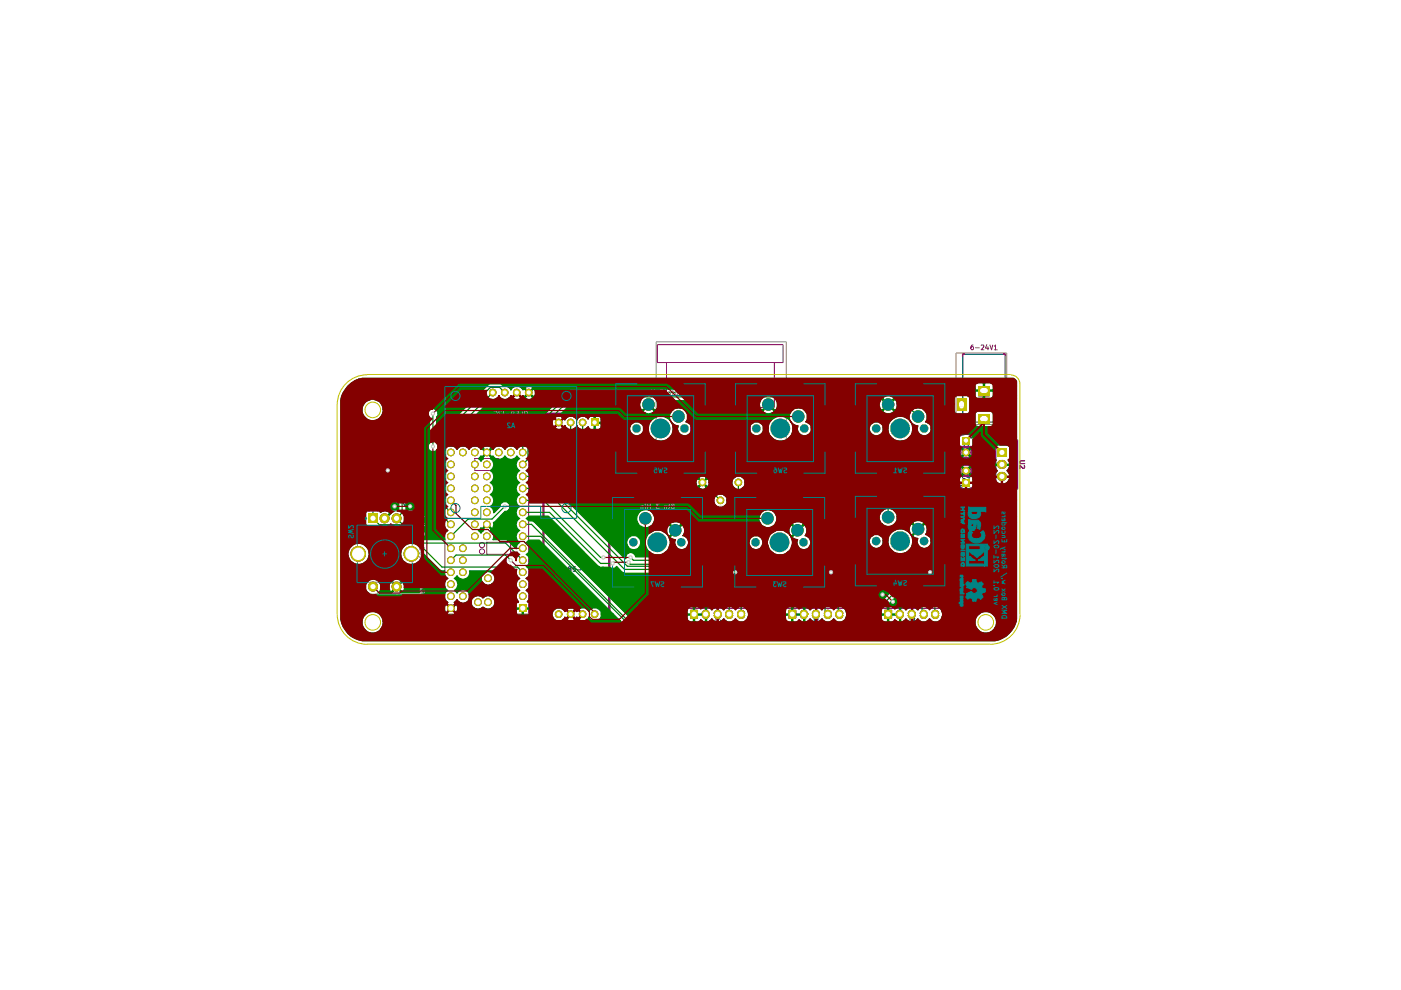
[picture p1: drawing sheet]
<svg xmlns="http://www.w3.org/2000/svg" width="297mm" height="210mm" viewBox="0 0 297 210" stroke-linecap="round" stroke-linejoin="round" font-family="sans-serif">
<g fill="none" stroke="#000084" stroke-width=".21">
<path d="M204.1 75.1h9v14.4h-9zM76 100l.3-.3v1M77 99.7h.2a.53 .53 0 0 1 .4 .5 .53 .53 0 0 1-.5 .5l-.1-.2zM78 99.7v1M78.3 100l-.3 .4M86.2 100l.2-.3v1M87.2 99.7h.2a.53 .53 0 0 1 .3 .5 .53 .53 0 0 1-.4 .5l-.2-.2zM88.1 99.7v1M88.5 100l-.4 .4M115.2 87.7h14v44.5h-14zM162.7 94.4h1v.4a.58 .58 0 0 1-.6 .2 .58 .58 0 0 1-.4-.6zM162.7 95.4h1l-.6 .4 .6 .3h-1"/>
<path d="M162.7 98.5a.66 .66 0 0 1 1-.1v.3a.66 .66 0 0 1-1-.1zM162.7 96.4l1 .7M163.7 99.3h-.7l-.3 .2v.2l.3 .2h.7M163.7 96.4l-1 .7M200.6 94.7l.7-.3 .3 .2v.2l-.2 .2h-.6zM200.6 96.4h1v.5M200.6 92.5v.6M200.6 95.8h.7M200.7 93.6a.55 .55 0 0 1 .5-.2 .55 .55 0 0 1 .4 .5 .63 .63 0 0 1-1-.2zM201.2 96.4v.3M201.3 95.4h-.6l-.1 .2 .1 .2M201.3 92.5l.3 .3h-1"/>
<path d="M204.5 94.5l-.1-.4 .2-.2h.5l.2 .2-.1 .4M204.5 94.8v.6h.4l.1-.3 .3 .3v-.6M205.5 91.5h.5l.1-.3-.2-.2h-.4v1M205.7 92.8h.5M205.9 92.5v.5M206.8 91v.9l-.4 .1M207.3 91.7h.7M208.1 100l.8-.1 .2 .3-.2 .2h-.6l-.2-.1zM208.1 98.9v.6M208.4 91.4l.3-.4v1M208.4 92h.6M208.8 98.9l.3 .3h-1"/>
<path d="M209.4 98.6v.8M209.5 91.1l.1-.1a.55 .55 0 0 1 .4 .5 .55 .55 0 0 1-.4 .5l-.2-.3zM209.5 93.9h1l-.8 .3 .8 .4h-1M209.5 99.8h1M209.5 97l.8-.1 .2 .3a.55 .55 0 0 1-.5 .3 .55 .55 0 0 1-.5-.3zM209.5 97.9v.4l.1 .2 .5-.1-.1-.5 .5 .1v.4M210.1 96.2v-.2h.3v.5l-.3-.1-.1-.4h-.5v.2v.3h.5l.1-.1M210.3 91.1h.6v.3l-.6 .6h.6M210.5 93.1h-1v.5M210.5 95v.7l-1-.5M210.5 99.5v.6M211.2 93.5h4.4v10h-4.4z"/>
<path d="M211.2 92l.4-1 .2 1M211.3 91.8h.5M214.3 93.5v10M214.3 96.6h1.3M217.2 98.7l.1 .4-.4 .2-.7-.7v.7M217.3 97.7h-.9l-.2 .2 .2 .4h.9M73.7 106.2l.4 .1v.7l-.2 .2-.3-.2v-.7zM74.5 107.1v.1M75.2 106.2l.3 .1v.7l-.3 .2a.6 .6 0 0 1 0-1zM75.9 106.5l.3-.3v1M75.9 107.2h.6M76 100.7h.5"/>
<path d="M77 106.5v.6h.4M77.4 106.5v.7M77.8 106.7h.3M78.1 100.3l.2 .4M78.3 106.2h-.5v1M79.2 101.3h1.6v.8h-1.6zM79.2 105.1h1.6v.7h-1.6zM79.7 101.7l.3-.1-.3-.1v.4M79.8 101.7l.2 .2M79.9 105.4l-.2-.1-.1 .2 .1 .2 .2-.1M80.1 105.4l.1-.1v.4M80.1 105.7h.2"/>
<path d="M80.1 101.6l.1-.1v.4M80.1 101.9h.2M83.6 105.1h1.6v.7h-1.6zM83.7 101.3h1.6v.8h-1.6zM84.3 101.7l.2-.2h-.2v.4M84.4 105.4h-.3v.2h.3M84.4 101.7l.1 .2M84.5 105.4l.2-.1-.2 .4h.2M84.6 101.6h.3l-.3 .3h.3M85.7 106.3l.2-.1a.55 .55 0 0 1 .3 .5 .55 .55 0 0 1-.3 .5l-.3-.4zM86.2 100.7h.5M86.6 107.1v.1"/>
<path d="M87.1 106.3l.2-.1a.55 .55 0 0 1 .3 .5 .55 .55 0 0 1-.3 .5l-.3-.4zM88 106.5l.3-.3v1M88 107.2h.6M88.2 100.3l.3 .4M89 106.5v.5l.2 .2 .2-.1M89.4 106.5v.7M89.9 106.7h.4M90.3 106.2h-.4v1M162.7 100.5h1M163.7 100.2v.6M203.5 103h.5M203.7 102.7v.5"/>
<path d="M204.6 100.6l-.2-.1-.4 .3v.5l.4 .2 .2-.1M205.2 100.4l-.2 .8h.7M205.5 100.8v.7M208.1 101l.2-.2h.6l.2 .3a.53 .53 0 0 1-.5 .3 .53 .53 0 0 1-.5-.4zM208.1 102.7h1v.5M208.1 102.3h.7M208.6 102.7v.3M208.8 101.9h-.7l.1 .4M209.5 100.6a.6 .6 0 0 1 1 0l-.2 .4h-.7zM209.5 103.4a.58 .58 0 0 1 1 .2 .58 .58 0 0 1-1-.1zM210.4 101.4l.1 .4-.3 .2-.7-.7v.7M210.4 102.4l.1 .4-.3 .2-.7-.7v.7"/>
<path d="M214.3 100.3h1.3M104.7 132.2h.6M105 132.2v1.1M105.6 132.9l.5-.1-.1-.2h-.4v.6h.4M106.4 132.9l.5-.1-.1-.2-.4 .1v.4l.2 .2 .2-.1M107.4 132.7h.4v.6M107.4 132.6v.7M108.5 132.6h-.3v.2l.4 .3-.1 .2-.3-.1M109 132.6l.2 .7M109.4 132.6l-.2 .7-.2 .2M109.7 132.2h.6l-.3 .4 .3 .1v.4l-.1 .2-.5-.2M110.7 133.1v.2"/>
<path d="M111.2 132.3l.5-.1 .1 .2-.6 .9h.6M116.7 121.2v-1.1l.3 .8 .3-.8v1.1M117.7 121.2l.3-1.1 .4 1.1M117.8 120.9h.4M118.5 120.1l.7 1.1M119.2 120.1l-.7 1.1M119.8 120.1l-.3 .7h.6M120.1 120.5v.7M120.7 120.6l-.2-.3 .2-.2 .4 .1-.1 .4h-.4a.34 .34 0 0 0 0 .5 .34 .34 0 0 0 .5 0v-.5h-.2M122 120.1h-.5v.5h.5v.5h-.5M122.4 120.8h.8M124.2 120.2h-.5v.4l.5 .2v.3h-.5"/>
<path d="M124.6 120.6h.5v.6M124.6 120.1v1.1M125.6 120.1v.1M125.6 120.5v.7M126 120.8l.5-.1-.2-.2-.3 .1v.4l.2 .2 .2-.1M126.9 120.1l.1 1.1M127.8 120.6l-.2-.1-.3 .1 .1 .5h.4M127.8 120.1v1.1M144.3 130.3v2.5h2.4M144.6 128.6h15.1v3.8h-15.1zM145.8 133.6l.5-.1 .1-.2-.2-.2h-.4v1M146 133.6l.4 .5"/>
<path d="M146.8 133.4l.4 .1v.5h-.4zM147.6 133.4h.3M147.7 133.1v.8l.2 .2M148.3 133.4h.4v.7M148.7 133.7l-.4 .1v.3l.4-.1M149.2 133.4v.7M149.4 133.4l-.2 .2M149.7 133.4l.2 .7M150.2 133.4l-.5 1.1M151.2 123l.4 .2v.7l-.2 .1-.4-.1v-.7zM151.3 133.5h.3M151.8 131.1v.8l-.2 .3h-.2"/>
<path d="M151.8 133.1h-.5v1h.5M152 124h.1M152.2 133.5h.5v.6M152.2 133.4v.7M152.5 131.1l-.3 .7h.6M152.7 123l.3 .2v.7l-.3 .1a.58 .58 0 0 1 0-1zM152.7 131.5v.7M152.8 122.2h1.6v.8h-1.6zM153 124.7h1.6v.9h-1.6zM153.4 122.6h.2v-.1h-.2v.3M153.4 123.3l.3-.3v1M153.4 124h.5"/>
<path d="M153.5 122.6l.1 .2M153.5 125l-.2 .2 .2 .1M153.6 133.4l-.5 .1v.5h.5M153.7 125.1l.1-.1v.3M153.7 125.3h.3M153.8 122.3l.4-.2v1M153.8 123.1h.6M153.9 122.6l-.1-.1h.2l-.2 .3h.2v-.2M154 133.4l.4 .1v.5h-.4zM154.1 125h.2v.3h-.2zM154.4 123.4v.6h.5M154.9 123.4v.6"/>
<path d="M154.9 122.1h.4l.1 .2v.6l-.2 .2-.3-.2zM155.3 133.4l-.4 .1v.5h.4M155.3 123.5h.3M155.3 133.1v1M155.6 122.3l.3-.2v1M155.7 133.8l.5-.1-.1-.3-.4 .1v.4l.2 .2 .2-.1M155.8 123h-.5v1M155.8 122.1v1M156 122.7l.2 .4h-.6M156.2 122.4l-.4 .4M156.3 123.2l.2-.2 .3 .2v.7l-.2 .1-.3-.1zM156.6 122.2l.1-.1a.52 .52 0 0 1 .5 .5 .52 .52 0 0 1-.4 .5l-.3-.4z"/>
<path d="M156.6 133.4v.7M156.9 133.4l-.3 .2M157.3 124h.1M157.4 124.7h1.6v.9h-1.6zM157.4 122.2h1.6v.8h-1.6zM157.6 122.1v1M157.6 122.7l.4 .4M157.9 133.1h.7l-.4 .3a.34 .34 0 0 1 .4 .3 .34 .34 0 0 1-.3 .4l-.4-.1M157.9 123l.3 .2v.7l-.1 .1-.4-.1v-.7zM157.9 122.6h.2v-.1h-.2v.3M158 122.4l-.4 .4M158 122.6l.1 .2"/>
<path d="M158.2 125l-.3 .1 .1 .2h.2M158.3 122.5h.2l-.1 .3M158.4 125h.2l-.1 .3M158.7 123.3l.2-.3v1M158.7 124h.6M159.7 123.4v.6h.4M160.1 123.4v.6M160.5 123.5h.4M161 123h-.5v1M165.1 130.3v2.5h2.5M165.4 128.6h15.1v3.8h-15.1zM166.6 133.6l.5-.1v-.4h-.5v1"/>
<path d="M166.9 133.6l.3 .5M167.6 133.4l.5 .1v.5h-.5zM168.4 133.4h.3M168.5 133.1v.8l.2 .2M169.1 133.4h.4v.7M169.5 133.7l-.4 .1 .1 .3 .3-.1M170 133.4v.7M170.3 133.4l-.3 .2M170.5 133.4l.3 .7M171 133.4l-.5 1.1M171.9 126.1l.4 .1v.6l-.2 .2a.52 .52 0 0 1-.4-.4 .52 .52 0 0 1 .2-.5zM172.1 133.5h.4"/>
<path d="M172.6 131.1v1l-.3 .1M172.6 133.1h-.5v1h.5M172.7 126.9v.1M173.1 131.5l.3-.4v1.1M173.1 133.5h.4v.6M173.1 132.2h.6M173.1 133.4v.7M173.1 123.8l.4-.3v1M173.1 124.5h.6M173.2 126.2l.1-.1a.47 .47 0 0 1 .5 .4 .47 .47 0 0 1-.5 .5l-.2-.3zM173.3 124.7h1.6v.9h-1.6zM173.6 122.2h1.5v.8h-1.5z"/>
<path d="M174 122.6h.3v-.1h-.3v.3M174 125h-.1v.3h.1M174.2 126.3l.2-.2v.9M174.2 127h.5M174.2 122.6l.1 .2M174.2 123.5l.5 .2v.6l-.2 .2a.52 .52 0 0 1-.4-.4 .52 .52 0 0 1 .1-.6zM174.4 133.4h-.4l-.1 .2 .2 .5 .3-.1M174.5 125.2l-.2 .1-.1-.3h.3v.3h-.2M174.6 122.5l-.1 .1v.2h.1v-.2h-.1M174.8 133.4l.5 .1v.5h-.5zM175.1 126.4v.5h.4M175.1 123.5v1"/>
<path d="M175.2 124.1l.3 .4M175.5 126.4v.6M175.5 123.9l-.4 .3M176 126.5h.4M176.1 133.4l-.4 .1v.5h.4M176.1 133.1v1M176.2 123.4l.2-.2a.52 .52 0 0 1 .4 .5 .52 .52 0 0 1-.4 .5l-.2-.2zM176.5 133.8l.5-.1v-.3l-.5 .1v.4l.2 .2 .3-.1M176.5 126.1h-.5v.9M177.2 124.1v.1M177.5 133.4v.7M177.6 123.8l.3-.3v1"/>
<path d="M177.6 124.5h.5M177.7 123.2h.4l.1 .3-.2 .7-.4-.2zM177.7 124.7h1.6v.9h-1.6zM177.8 133.4h-.3v.2M178 122.2h1.6v.8h-1.6zM178.5 125l-.2 .1 .1 .2h.1M178.5 122.6l.3-.1h-.3v.3M178.6 123.4l.2-.2v1M178.6 123.7l.1-.2a.47 .47 0 0 1 .5 .5 .47 .47 0 0 1-.5 .5l-.1-.2zM178.6 124.2h.6M178.6 122.6l.2 .2M178.8 133.2l.5-.1 .1 .2-.7 .8h.7"/>
<path d="M178.9 125h-.2v.3h.2v-.2l-.2 .1M179.1 122.5l-.2 .1h.1l.1 .2h-.2M179.7 124.1l.2 .4M179.9 123.9l-.3 .3M180 124.1h-.4v-.6v1M180 123.5v.7M180.5 123.6h.3M180.9 123.2h-.4v1M185.4 130.3v2.5h2.5M185.8 128.6h15v3.8h-15zM186.9 133.6l.6-.1v-.4h-.6v1M187.2 133.6l.3 .5"/>
<path d="M188 133.4l.4 .1v.5h-.4zM188.2 124.6a.52 .52 0 0 1 .5 .5 .52 .52 0 0 1-.4 .5l-.3-.4zM188.7 133.4h.4M188.8 133.1v.8l.3 .2M189.1 125.5v.1M189.4 133.4h.4v.7M189.6 124.7l.1-.1a.52 .52 0 0 1 .4 .5 .52 .52 0 0 1-.4 .5l-.2-.4zM189.8 133.7l-.4 .1 .1 .3 .3-.1M190.3 133.4v.7M190.4 124.9l.4-.3v1M190.4 125.6h.6M190.6 133.4l-.3 .2"/>
<path d="M190.8 133.4l.3 .7M191.3 133.4l-.5 1.1M191.4 125v.5l.2 .1 .3-.1M191.9 125v.6M192.4 125.1h.3M192.4 133.5h.4M192.9 124.6h-.5v1M193 131.1v1l-.4 .1M193 133.1h-.6v1h.6M193.4 131.1h.6l-.4 .5h.3l.1 .1-.1 .5-.5-.1M193.4 133.5h.4v.6M193.4 133.4v.7"/>
<path d="M193.9 124.7h1.5v.9h-1.5zM193.9 122.2h1.5v.8h-1.5zM194.4 122.6h.2v-.1h-.2v.3M194.5 122.3l.2-.2v1M194.5 123.1h.6M194.5 122.6l.1 .2M194.6 125l-.2 .1v.2h.2M194.7 133.4h-.4l-.1 .2 .2 .5 .3-.1M194.9 125.2l-.1-.2h.2l-.2 .3h.1v-.1M194.9 122.4l-.1 .3h.2M194.9 122.6v.2M195.2 133.4l.4 .1v.5h-.4z"/>
<path d="M195.5 122.2l.1-.1a.52 .52 0 0 1 .4 .5 .52 .52 0 0 1-.3 .5l-.3-.4zM196.4 133.4l-.4 .1v.5h.4M196.4 122.1v1M196.4 133.1v1M196.5 122.7l.3 .4M196.8 122.4l-.4 .4M196.8 133.8l.6-.1v-.3l-.6 .1v.4l.2 .2 .4-.1M196.9 122.3l.3-.2v1M196.9 123.1h.6M197.8 133.4v.7M198 122.2v-.1a.52 .52 0 0 1 .5 .5 .52 .52 0 0 1-.4 .5l-.2-.4zM198.1 133.4h-.2l-.1 .2"/>
<path d="M198.3 124.7h1.6v.9h-1.6zM198.3 122.2h1.6v.8h-1.6zM198.8 122.6l.3-.1h-.3v.3M198.9 122.1v1M198.9 122.6l.2 .2M199 122.7l.3 .4M199.1 125h-.3v.3h.3M199.1 133.3l.3-.2v1M199.1 134.1h.6M199.2 122.5h.2v.3h-.2M199.3 122.4l-.4 .4M199.4 125l-.2 .2 .1-.1 .1 .2h-.2"/>
<path d="M201.1 124.6l.4 .2v.6l-.2 .2a.66 .66 0 0 1-.2-1zM201.9 125.5v.1M202.4 124.7l.1-.1a.52 .52 0 0 1 .5 .5 .52 .52 0 0 1-.4 .5l-.2-.4zM203.4 124.9l.2-.3v1M203.4 125.6h.5M204.3 125v.5l.2 .1 .2-.1M204.7 125v.6M205.2 125.1h.4M205.7 124.6h-.5v1"/>
<circle cx="204.9" cy="94.7" r="2.58"/>
<circle cx="204.9" cy="101" r="2.58"/>
</g>
<g fill="none" stroke="#848484" stroke-width=".21">
<path d="M139.1 72.5h27.6v34.9h-27.6zM202.7 74.8h10.7v15.2h-10.7zM210.9 93.2h4.9v10.5h-4.9zM78.3 104.7h3.3v1.5h-3.3zM78.3 100.9h3.3v1.5h-3.3zM82.7 104.7h3.3v1.5h-3.3zM82.9 100.9h3.3v1.5h-3.3zM144.1 128.1h16v4.8h-16zM152 121.9h3.3v1.5h-3.3zM152.1 124.5h3.3v1.4h-3.3zM156.5 124.5h3.4v1.4h-3.4zM156.5 121.9h3.4v1.5h-3.4z"/>
<path d="M165 128.1h16v4.8h-16zM172.5 124.5h3.3v1.4h-3.3zM172.6 121.9h3.3v1.5h-3.3zM176.9 124.5h3.3v1.4h-3.3zM177.1 121.9h3.3v1.5h-3.3zM185.3 128.1h16v4.8h-16zM193 124.5h3.3v1.4h-3.3zM193 121.9h3.3v1.5h-3.3zM197.4 124.5h3.3v1.4h-3.3zM197.4 121.9h3.3v1.5h-3.3z"/>
<circle cx="204.9" cy="94.7" r="2.75"/>
<circle cx="204.9" cy="101.1" r="2.75"/>
</g>
<g fill="none" stroke="#840084" stroke-width=".21">
<path d="M139.4 73.1h26.6v3.8h-26.6zM141.3 76.9v9.5h22.9v-9.5M141.1 97.5l.2 .3h.9M142.1 98.3l.1 .4-.5 .1-.6-.6v.6M146.4 86.4v12.7h12.7v-12.7M202.4 99.9h1.4M202.4 100h1.4M202.5 99.7h1.3M202.5 99.8h1.3M202.6 99.7h1.2M202.7 99.5h1.1M202.7 99.6h1.1"/>
<path d="M202.8 99.4h1M202.9 96.4h.9M202.9 99.3h.9M202.9 96.5h.9M202.9 99.2h.9M203 99.1h.8M203.1 99.1h.7M203.2 99h.6M203.3 98.9h.5M203.5 98.8h.3M203.5 98.7h2.6M203.8 98.6h2"/>
<path d="M203.9 97.1h1.8M204 98.6h1.6M204.1 97.2h1.4M204.3 98.5h1M204.6 97.3h.5M205.8 96.4h.9M205.8 96.5h.9M205.8 96.1h1.1M205.8 96.2h1.1M205.8 96h1.2M205.8 95.9h1.3M205.8 95.8h1.3"/>
<path d="M205.8 96.3h1M205.8 96.4h1M205.8 98.8h.4M205.8 98.9h.5M205.8 99h.6M205.8 99.1h.7M205.8 99.5h1.1M205.8 99.6h1.1M205.8 99.1h.8M205.8 99.2h.9M205.8 99.3h1M205.8 99.4h1"/>
<path d="M205.8 99.7h1.2M205.8 99.9h1.3M205.8 100h1.4M205.8 99.8h1.3M208.2 94.5l-.1-.4 .3-.2h.5l.2 .3-.1 .3M208.2 94.8v.6h.4l.1-.3 .4 .3v-.6M211.1 93.4h4.6v10.2h-4.6zM214.2 93.4v10.2M214.2 96.6h1.5M217.2 98.7l.1 .4-.4 .2-.7-.7v.7M217.3 97.7h-.9l-.2 .2 .2 .4h.9M146.6 102.4v.5"/>
<path d="M147.3 102.4l.3 .2h-1M150.5 105.7l-.1 .5 .1 .2h.3l.2-.3 .4 .3v-.7M202.2 100.9h5.1M202.2 101h5.1M202.3 100.8h1.5M202.3 100.8h5M202.3 100.6h1.5M202.3 100.7h1.5M202.3 100.5h1.5M202.3 100.4h1.5M202.4 100.3h1.4M202.4 100.2h1.4"/>
<path d="M202.4 100.1h1.4M203.1 103.6h.4M203.4 103.4v.5M205.8 100.3h1.5M205.8 100.8h1.5M205.8 100.6h1.5M205.8 100.7h1.5M205.8 100.5h1.5M205.8 100.4h1.5M205.8 100.2h1.5M205.8 100.1h1.4M214.2 100.3h1.5"/>
<circle cx="204.9" cy="101" r="2.67"/>
</g>
<path d="M161.1 104.4l1.4-1.5a.58 .58 0 0 1 1-.1l-.1 .5-1.8 1.8h-.4l-.2-.2z" fill="#840084"/>
<path d="M148.9 99.1v1.6M152.7 99.1v5.4M156.5 99.1v1.6M158.9 102l.1 .4-.3 .2-.7-.7v.7M161.1 104.4l1.4-1.5a.58 .58 0 0 1 1-.1l-.1 .5-1.8 1.8h-.4l-.2-.2z" fill="none" stroke="#840084" stroke-width=".21"/>
<path d="M159.4 100h2.9l.2 .5-.2 .3-.3 .1h-2.5l-.3-.3z" fill="#840084"/>
<path d="M159.4 100h2.9l.2 .5-.2 .3-.3 .1h-2.5l-.3-.3z" fill="none" stroke="#840084" stroke-width=".21"/>
<path d="M165.2 94.3l.1-.1a.41 .41 0 0 1 .7 0l.1 2.8-.3 .3-.6-.1z" fill="#840084"/>
<g fill="none" stroke="#840084" stroke-width=".21">
<path d="M94.3 94.7h17.8v35.5h-17.8zM100.7 97.2h5v2.5h-5zM165.3 94.2a.41 .41 0 0 1 .7 0l.1 2.8-.3 .3-.6-.1-.1-1.8zM76.5 101.6h.4l.1-.4-.5-.1v1M76.7 101.6l.3 .5M77 105a.45 .45 0 0 0-.6 .4 .45 .45 0 0 0 .6 .4M77.4 105.2l.2-.3v1M77.4 101.4l.2-.3v1M77.4 105.9h.6M77.4 102.1h.6M79.8 101.2h.5M79.8 102.2h.5"/>
<path d="M79.8 106h.3M79.8 105h.3M84.2 101.2h.6M84.2 102.2h.6M84.2 106h.3M84.2 105h.3M86.6 101.6h.4l.1-.4-.5-.1v1M86.9 101.6l.2 .5M87.1 105a.45 .45 0 0 0-.6 .4 .45 .45 0 0 0 .6 .4M87.5 105l.4-.1 .2 .3-.6 .7h.6M87.5 101.2l.4-.1 .2 .3-.6 .7h.6M103.2 115h5.1v2.5h-5.1z"/>
<path d="M121.4 117.3l.4-1 .3 1M121.6 117.1h.4M122.4 116.7l.3-.4v1M122.4 117.3h.5M99.4 125.1h7.6v6.4h-7.6zM102.4 132.2v.8l.2 .3 .4-.3v-.8M103.5 132.5l.2-.3v1.1M103.5 133.3h.6M159.3 129v1.2h.5M159.8 128.5v4M165.1 130.3v2.5h2.5M165.4 130.2h.5v-1.2h14.2v1.2h.5"/>
<path d="M165.4 128.5h15.2v4h-15.2zM165.4 131.1h1v1.4M170.4 122.6l.5-.1v-.3l-.5-.1v1M170.7 122.6l.2 .5M170.9 124.7l-.4-.1a.52 .52 0 0 0-.1 .7 .52 .52 0 0 0 .5 .3v-.1M171.9 122.1h-.4l-.1 .4 .1 .6 .4-.1v-.5l-.4-.1-.1 .2M172 125.1l-.3 .1-.3-.1v-.5l.5 .1a.61 .61 0 0 1-.5 .9M174 124.6h.2M174 125.6h.2M174.1 122.1h.5M174.1 123.1h.5M178.4 124.6h.2"/>
<path d="M178.4 125.6h.2M178.5 122.1h.5M178.5 123.1h.5M180.6 131.1h-1v1.4M180.8 122.6h.5l.1-.2v-.3h-.6v1M181.1 124.7l-.4-.1a.52 .52 0 0 0-.2 .7 .52 .52 0 0 0 .6 .3v-.1M181.1 122.6l.3 .5M182 124.6h-.3l-.2 .5 .2 .5h.3v-.5l-.3-.1-.2 .1M182.3 122.1h-.4l-.1 .4 .4-.1 .2 .2-.1 .4-.4 .1-.1-.2M182.9 129.2h1.8l-1 1.2a.78 .78 0 0 1 1 .6v.7l-.6 .5h-.8l-.4-.3M185.4 130.3v2.5h2.5M185.7 130.2h.5v-1.2h14.2v1.2h.5"/>
<path d="M185.7 128.5h15.2v4h-15.2zM185.7 131.1h1v1.4M190.8 122.6l.5-.1v-.3l-.5-.1v1M191 122.6l.3 .5M191.5 124.7l-.4-.1-.2 .3v.5l.2 .2h.2l.2-.1M191.9 122l-.2 .8h.6M192.1 125.1l-.2-.1v-.3l.5-.1v.4l-.5 .1v.4l.2 .1 .3-.1v-.4h-.1M192.2 122.4v.7M194.4 122.1h.5M194.4 123.1h.5M194.5 124.6h.3M194.5 125.6h.3"/>
<path d="M198.8 122.1h.5M198.8 123.1h.5M199 124.6h.2M199 125.6h.2M200.9 131.1h-1v1.4M201.5 122.6h.4l.2-.2-.1-.3h-.5v1M201.8 122.6l.3 .5M201.8 124.7l-.4-.1a.52 .52 0 0 0-.1 .7 .52 .52 0 0 0 .5 .3v-.1M202.4 122.1h.6l-.3 .3 .3 .1v.4l-.1 .2-.5-.2M202.8 124.6h-.5v.5h.5l.1 .3-.3 .2h-.2l-.1-.1"/>
<circle cx="102.2" cy="116.9" r=".55"/>
<circle cx="102.2" cy="115.6" r=".55"/>
</g>
<g fill="none" stroke="#840084" stroke-width=".51">
<path d="M115.2 87.7h14v44.5h-14zM117.2 94.1h10.1v6.9h-10.1z"/>
<circle cx="119.7" cy="97.2" r="1.82"/>
<circle cx="124.8" cy="97.2" r="1.82"/>
</g>
<path d="M182.7 97.7l.1-.1a.95 .95 0 0 1 1.3 .4v.7a.87 .87 0 0 1-.9 .6 .87 .87 0 0 1-.8-.8l.4-.1 .1 .3 .4 .1 .4-.5-.2-.2-.5-.1-.2 .4h-.4v-.4z" fill="#840084"/>
<path d="M182.7 97.7l.1-.1a.95 .95 0 0 1 1.3 .4v.7a.87 .87 0 0 1-.9 .6 .87 .87 0 0 1-.8-.8l.4-.1 .1 .3 .4 .1 .4-.5-.2-.2-.5-.1-.2 .4h-.4v-.4z" fill="none" stroke="#840084" stroke-width=".21"/>
<path d="M190 96.7l1.4-1h1.4l.7 .4 .3-.1a2.65 2.65 0 0 1 1.1-1.9l1.2-.5h.8l1.1 .4-.5 .3-.2 .3-.3 .1-.1 .3-.5 .4v.2l-.4 .3h1.6l.6 .2 .6 .5 .7 .9-.8-.1-.3 .3-1-.2-.1 .3a1.37 1.37 0 0 0-1.3 0l.7 1.1 .7 1.6 .4 1.7 .1 1.8 .1 .2h.2a4.4 4.4 0 0 1 2.5 1.9l-1.9 .7-2.3 .3-2.4-.3-1.4-.6 .7-.1 2.1 .5h1.8l2.7-.6-.3-.5-1.6-.9-.3 .1-.2 .9-1.4 .2-.7-.3v-.2h1.6l.2-.9h-1.1l-.1 .9h-.6l.2-.5-.2-.1-.9 .4-1.3 1h-.6l.1-.1a7.9 7.9 0 0 1 3-1.9v-.2l1.5-.1v-.5h-.9l-.1 .6h-.5l.2-1.4h.4l.1 .3h.8v-.8l-.9 .1v.4h-.4l-.1-1.4h.4l.1 .5 .2 .1 .5-.1v-.6l-1.2 .1-.3-.7h.4l.2 .3h.5l.2-.1v-.2l-.2-.3-1.1 .3-.4-1h.5l.3 .5 .4-.1-.1-.5-1.1 .1-.4-.6-.1 .1-.1 1.3h-.4l.1 .9-.3 .1 .1 .7a1.42 1.42 0 0 1-1.3-.8l-.1-.4a2.24 2.24 0 0 1 .1-1.9l-.6 .6-.2-.1-.5 .6-.4-.1-.3 .5-.2 .2-.1-.1a1.73 1.73 0 0 1 .3-2.2l.5-.5 .7-.3-1.1 .3-.3-.2-1 .3 .3-.6h1.3l1-.5v.4h.8v.4l-.3 .1a2.44 2.44 0 0 0-2.1 1.8v.2l.6-.6 .3 .1 .5-.4 .2 .1 1.1-.8 .3 .2-.1 .3a2.14 2.14 0 0 0 0 2.8v-.6h.3v-1h.3l.3-1.4h.6l.5 .7 .5-.2-.5-.8-.5 .3h-.6l.5-.6 1.1-.4h.9l.1-.2 1.1 .1 .1-.3 .4 .1-.2-.1a2.52 2.52 0 0 0-2-.6l-.7 .3-.3 .3-.3-.2v-.3l.6-.9v-.2l1-1.2a1.86 1.86 0 0 0-2.3 1.2l-.1 1.3-.3 .2-1.1-.5a2.32 2.32 0 0 0-2.6 .9h-.4z" fill="#840084"/>
<path d="M190 96.7l1.4-1h1.4l.7 .4 .3-.1a2.65 2.65 0 0 1 1.1-1.9l1.2-.5h.8l1.1 .4-.5 .3-.2 .3-.3 .1-.1 .3-.5 .4v.2l-.4 .3h1.6l.6 .2 .9 .7 .4 .7-.8-.1-.3 .3-1-.2-.1 .3a1.37 1.37 0 0 0-1.3 0l.7 1.1 .7 1.6 .4 1.7 .1 1.8 .1 .2h.2a4.4 4.4 0 0 1 2.5 1.9l-1.9 .7-2.3 .3-2.4-.3-1.4-.6 .7-.1 2.1 .5h1.8l2.7-.6-.3-.5-1.6-.9-.3 .1-.2 .9-1.4 .2-.7-.3v-.2h1.6l.2-.9h-1.1l-.1 .9h-.6l.2-.5-.2-.1-.9 .4-1.3 1h-.6l.1-.1a7.9 7.9 0 0 1 3-1.9v-.2l1.5-.1v-.5h-.9l-.1 .6h-.5l.2-1.4h.4l.1 .3h.8v-.8l-.9 .1v.4h-.4l-.1-1.4h.4l.1 .5 .2 .1 .5-.1v-.6l-1.2 .1-.3-.7h.4l.2 .3h.5l.2-.1v-.2l-.2-.3-1.1 .3-.4-1h.5l.3 .5 .4-.1-.1-.5-1.1 .1-.3-.4-.1-.2-.1 .1-.1 1.3h-.4l.1 .9-.3 .1 .1 .7a1.42 1.42 0 0 1-1.3-.8l-.1-.4a2.24 2.24 0 0 1 .1-1.9l-.6 .6-.2-.1-.5 .6-.4-.1-.5 .7-.1-.1a1.73 1.73 0 0 1 .3-2.2l.5-.5 .7-.3-1.1 .3-.3-.2-1 .3 .2-.6 .7-.1 .7 .1 1-.5v.4h.8v.4l-.3 .1a2.44 2.44 0 0 0-2.1 1.8v.2l.6-.6 .3 .1 .5-.4 .2 .1 1.1-.8 .3 .2-.1 .3a2.14 2.14 0 0 0 0 2.8v-.6h.3v-1h.3l.3-1.4h.6l.5 .7 .5-.2-.5-.8-.5 .3h-.6l.5-.6 1.1-.4h.9l.1-.2 1.1 .1 .1-.3 .4 .1-.2-.1a2.52 2.52 0 0 0-2-.6l-.7 .3-.3 .3-.3-.2v-.3l.6-.9v-.2l1-1.2a1.86 1.86 0 0 0-2.3 1.2l-.1 1.3-.3 .2-1.1-.5a2.32 2.32 0 0 0-2.6 .9h-.4zM200.6 101.8h.7M200.7 100.8a.52 .52 0 0 1 .3-.6 .52 .52 0 0 1 .6 .2l-.1 .4M201.7 101.5l-.8-.2v.6" fill="none" stroke="#840084" stroke-width=".21"/>
<path d="M167.7 102.7l.6-.2 1.9 1.9v.5a.67 .67 0 0 1-1.1-.4l-1.3-1.2z" fill="#840084"/>
<path d="M167.7 102.7l.6-.2 1.9 1.9v.5a.67 .67 0 0 1-1.1-.4l-1.3-1.2z" fill="none" stroke="#840084" stroke-width=".21"/>
<path d="M176.4 100.1l.5-.5 .7-.2 1.1 .2a12.6 12.6 0 0 1 5-4l.5-.1a2.36 2.36 0 0 1 2.2-.2 7.2 7.2 0 0 1-2.3 5.7l-2.1 1.9 .2 .8-.1 .8-1 .9h-.4a1.43 1.43 0 0 0-2.2-.8l-.4 .1a2.27 2.27 0 0 1-2.3 1.4l-.2 .1-.2-.2v-.4h.7a1.46 1.46 0 0 0 1.6-1.2l-.2-.2h3l.5 .7 .2-.3a.91 .91 0 0 0 .4-1.3l-1.1 .9h-3l-.3-.4a1.73 1.73 0 0 0-1.3 1.8h-.5a2.33 2.33 0 0 1 1.5-2.2v-.2h.6l.9 .9 .4-.2-1.1-1.1-.2 .4h-.6l.4-.7-.2-.6h.5l2 2.1 .5-.3a19.9 19.9 0 0 0 4.8-4.5 6.2 6.2 0 0 0 1.1-3.6 9.3 9.3 0 0 0-6.1 3.3l-2.4 3h-.4v-.3l-1-.8v-.2h.6l.7 .5 .9-1.1a.85 .85 0 0 0-1.2 .2l-.4 .4h-.6z" fill="#840084"/>
<path d="M176.4 100.1l.5-.5 .7-.2 1.1 .2a12.6 12.6 0 0 1 5-4l.5-.1a2.36 2.36 0 0 1 2.2-.2 7.2 7.2 0 0 1-2.3 5.7l-2.1 1.9 .2 .8-.1 .8-1 .9h-.4a1.43 1.43 0 0 0-2.2-.8l-.4 .1a2.27 2.27 0 0 1-2.3 1.4l-.2 .1-.2-.2v-.4h.7a1.46 1.46 0 0 0 1.6-1.2l-.2-.2h3l.5 .7 .2-.3a.91 .91 0 0 0 .4-1.3l-1.1 .9h-3l-.3-.4a1.73 1.73 0 0 0-1.3 1.8h-.5a2.33 2.33 0 0 1 1.5-2.2v-.2h.6l.9 .9 .4-.2-1.1-1.1-.2 .4h-.6l.4-.7-.2-.6h.5l2 2.1 .5-.3a19.9 19.9 0 0 0 4.8-4.5 6.2 6.2 0 0 0 1.1-3.6 9.3 9.3 0 0 0-6.1 3.3l-2.4 3h-.4v-.3l-1-.8v-.2h.6l.7 .5 .9-1.1a.85 .85 0 0 0-1.2 .2l-.4 .4h-.6z" fill="none" stroke="#840084" stroke-width=".21"/>
<path d="M165.2 103.8l.5-.3 .4 .5v2.5l-.4 .3h-.3l-.2-.2z" fill="#840084"/>
<path d="M165.3 103.7l.4-.2 .4 .5v2.5l-.4 .3h-.3l-.2-.2z" fill="none" stroke="#840084" stroke-width=".21"/>
<path d="M167.9 97.5l1.8-1.7 .5 .2-.1 .6-2 1.8-.4-.3v-.4z" fill="#840084"/>
<path d="M167.7 97.7l2-1.9 .5 .2-.1 .6-1.8 1.7h-.4l-.2-.2z" fill="none" stroke="#840084" stroke-width=".21"/>
<path d="M168.9 100.1l2.8-.1 .3 .3v.3l-.2 .2-.6 .1-2.3-.1-.2-.3z" fill="#840084"/>
<path d="M168.7 100.3l.3-.3h2.7l.3 .3v.3l-.2 .2-.6 .1h-1.7l-.6-.1z" fill="none" stroke="#840084" stroke-width=".21"/>
<path d="M161 96l.2-.2 .5 .1 1.8 1.8-.1 .6-.4 .1-.8-.7-1.3-1.4z" fill="#840084"/>
<path d="M161 96l.2-.2 .5 .1 1.8 1.8-.1 .6-.4 .1-.8-.7-1.3-1.4z" fill="none" stroke="#840084" stroke-width=".21"/>
<path d="M163.4 98.6a2.82 2.82 0 0 1 4.9 1 2.82 2.82 0 0 1-3.4 3.6 2.72 2.72 0 0 1-2-2.8h.8a1.95 1.95 0 0 0 1.8 1.9 1.95 1.95 0 0 0 2.1-1.6 1.95 1.95 0 0 0-1.5-2.2h-1a2.13 2.13 0 0 0-1.4 1.9l-.9-.1 .2-1z" fill="#840084"/>
<g fill="none" stroke="#840084" stroke-width=".21">
<path d="M204.6 75h-.6v.5M206.3 73.2h-.3l-.2 .7 .3 .3 .3-.2v-.4l-.2-.1-.4 .2M206.8 73.7h.8M208 73.2h.5l.1 .1-.6 .9h.6M209.2 73.1l-.2 .7h.6M209.5 73.5v.7M209.9 73.2l.3 1 .3-1M210.8 73.4l.3-.2v1M210.8 74.2h.6M212.7 75h.5v.5M163.4 98.6a2.82 2.82 0 0 1 4.9 1 2.82 2.82 0 0 1-3.4 3.6 2.72 2.72 0 0 1-2-2.8h.8a1.95 1.95 0 0 0 1.8 1.9 1.95 1.95 0 0 0 2.1-1.6 1.95 1.95 0 0 0-1.5-2.2h-1a2.13 2.13 0 0 0-1.4 1.9l-.9-.1 .2-1zM202.2 94.7h5.1"/>
<path d="M202.3 95.3h1.5M202.3 95h1.5M202.3 94.9h1.5M202.3 95.1h1.5M202.3 94.8h5M202.3 95.2h1.5M202.4 95.4h1.4M202.4 95.5h1.4M202.4 95.6h1.4M202.4 95.8h1.4M202.4 95.7h1.4M202.5 95.8h1.3"/>
<path d="M202.5 95.9h1.3M202.6 96h1.2M202.7 96.1h1.1M202.7 96.2h1.1M202.8 96.3h1M202.9 96.4h.9M203 96.6h.8M203 96.5h.8M203.1 96.7h.7M203.3 96.8h.5M203.5 96.9h.3M203.5 96.9h2.6"/>
<path d="M203.7 97h2.2M204 81.3v1M204 89.1v.5h.6M205.8 95.3h1.5M205.8 95.4h1.5M205.8 95.5h1.5M205.8 95.8h1.4M205.8 95.6h1.4M205.8 95.7h1.4M205.8 96.6h.8M205.8 96.7h.6M205.8 96.8h.5"/>
<path d="M205.8 96.9h.4M205.8 95h1.5M205.8 94.9h1.5M205.8 95.1h1.5M205.8 95.2h1.5M206 92.1h.5M206.2 91.9v.5M207.4 84h2.4M213.2 81.3v1M213.2 89.1v.5h-.5M141.7 130l.6-.4 .3-.4v3M141.7 132.2h1.7"/>
<path d="M144.3 130.3v2.5h2.4M144.5 131.1h1v1.4M149.5 124.7l-.4-.1a.52 .52 0 0 0-.2 .7 .52 .52 0 0 0 .6 .3v-.1M149.9 124.9l.3-.3v1M149.9 125.6h.6M150.1 122.6l.5-.1v-.3l-.5-.1v1M150.4 122.6l.2 .5M151 124.7v-.1a.52 .52 0 0 1 .5 .5 .52 .52 0 0 1-.4 .5l-.2-.4zM151.2 122.5l-.2-.2 .1-.2h.5v.2l-.5 .2a.32 .32 0 0 0 .1 .6 .32 .32 0 0 0 .4-.4l-.2-.2M153.4 123.1h.5M153.4 122.1h.5M153.7 124.6h.2"/>
<path d="M153.7 125.6h.2M157.9 123.1h.5M157.9 122.1h.5M158.1 124.6h.2M158.1 125.6h.2M159.3 129h-14.3v1.2h-.5M159.8 131.1h-1.1v1.4M159.8 128.5h-15.3v4h15.3M160.3 122.6l.5-.1v-.3l-.5-.1v1M160.5 122.6l.3 .5M160.8 124.7l-.4-.1a.52 .52 0 0 0-.2 .7 .52 .52 0 0 0 .6 .3v-.1M161.1 124.6h.7l-.4 1"/>
<path d="M161.1 122.1h.7l-.4 1M162.6 129.5l.5-.3h.7l.5 .3 .1 .5-.1 .5-1.7 1.7h1.8"/>
<circle cx="204.9" cy="94.7" r="2.67"/>
</g>
<g fill="#00c2c2">
<path d="M84.8 105.1l.9-.1 .1 .8-1 .1-.1-.2z"/>
<path d="M78.6 105.1l.9-.1 .1 .8-.9 .1z"/>
<path d="M80.3 105.1l.9-.1 .2 .2-.1 .7h-1z"/>
<path d="M80.5 101.2l.9 .1-.1 .8-.9-.1z"/>
<path d="M85.1 101.2h.7l.1 .1v.8l-1-.1v-.7z"/>
<path d="M78.7 101.2h.7l.2 .1-.1 .8-.9-.1v-.7z"/>
<path d="M83 105.2l.1-.2h.8l.2 .2v.6l-1 .1z"/>
<path d="M83.2 101.2l.9 .1-.1 .8-.9-.1z"/>
<path d="M193.3 122.2l.9 .1v.6l-.1 .2h-.7l-.2-.2z"/>
<path d="M197.7 124.8l1-.1 .1 .8-.2 .1h-.9z"/>
<path d="M199.5 124.7h.9l.1 .9h-.9l-.2-.1z"/>
<path d="M193.3 124.7h.9l.1 .9h-.9l-.2-.1z"/>
<path d="M195 124.8l1-.1v.9h-1z"/>
<path d="M199.6 122.2h.8l.1 .8-.9 .1-.1-.2z"/>
<path d="M197.7 122.3l.9-.1v.8h-.9z"/>
<path d="M195.1 122.3l.9-.1v.8h-.9z"/>
<path d="M173 122.2l.9 .1v.6l-.2 .2h-.6l-.2-.2z"/>
<path d="M177.1 124.8l1-.1 .1 .8-.1 .1h-.8l-.2-.1z"/>
<path d="M178.9 124.7h.9l.1 .9h-.9z"/>
<path d="M172.7 124.8l1-.1v.9h-.9z"/>
<path d="M174.4 124.8l1-.1 .1 .8-.2 .1h-.7l-.2-.1z"/>
<path d="M179.2 122.2h.9l.1 .8-.9 .1-.1-.2z"/>
<path d="M177.4 122.3l.9-.1v.8h-.9z"/>
<path d="M174.8 122.3l.9-.1v.8h-.9z"/>
<path d="M152.2 122.3l1-.1v.7l-.1 .2h-.7l-.2-.2z"/>
<path d="M156.9 124.7h.9l.1 .8-.2 .1h-.7l-.2-.1z"/>
<path d="M158.6 124.7h.9l.1 .9h-.9z"/>
<path d="M152.4 124.8l1-.1v.9h-.9z"/>
<path d="M154.1 124.8l1-.1 .1 .8-.2 .1h-.7l-.2-.1z"/>
<path d="M158.6 122.3l.9-.1 .1 .7-.2 .2h-.7l-.1-.2z"/>
<path d="M156.8 122.2h.8l.1 .8-.8 .1z"/>
<path d="M154.1 122.3l.8-.1 .1 .8-.8 .1z"/>
</g>
<g fill="#848400">
<path d="M125.3 88.8h1.5v1.5h-1.5z"/>
<path d="M152.4 124.8l1-.1v.9h-.9z"/>
<path d="M156.9 124.7h.9l.1 .8-.2 .1h-.7l-.2-.1z"/>
<path d="M152.2 122.3l1-.1v.7l-.1 .2h-.7l-.2-.2z"/>
<path d="M158.6 122.3l.9-.1 .1 .7-.2 .2h-.7l-.1-.2z"/>
<path d="M156.8 122.2h.8l.1 .8-.8 .1z"/>
<path d="M154.1 122.3l.8-.1 .1 .8-.8 .1z"/>
<path d="M158.6 124.7h.9l.1 .9h-.9z"/>
<path d="M156.3 130.4h1.7a.85 .85 0 0 1-.9 .8 .85 .85 0 0 1-.8-.8z"/>
<path d="M156.5 129.5a.85 .85 0 0 1 1-.2 .85 .85 0 0 1 .5 .8h-1.7z"/>
<path d="M156.3 130.1h1.7v.3h-1.7z"/>
<path d="M153.8 130.4h1.7a.85 .85 0 0 1-.9 .8 .85 .85 0 0 1-.8-.8z"/>
<path d="M154 129.5a.85 .85 0 0 1 .9-.2 .85 .85 0 0 1 .6 .8h-1.7z"/>
<path d="M153.8 130.1h1.6v.3h-1.6z"/>
<path d="M151.3 130.4h1.7a.85 .85 0 0 1-.9 .8 .85 .85 0 0 1-.8-.8z"/>
<path d="M151.5 129.5a.85 .85 0 0 1 1-.2 .85 .85 0 0 1 .5 .8h-1.7z"/>
<path d="M151.3 130.1h1.7v.3h-1.7z"/>
<path d="M148.8 130.4h1.7a.85 .85 0 0 1-.9 .8 .85 .85 0 0 1-.8-.8z"/>
<path d="M149 129.5a.85 .85 0 0 1 .9-.2 .85 .85 0 0 1 .6 .8h-1.7z"/>
<path d="M148.8 130.1h1.7v.3h-1.7z"/>
<path d="M154.1 124.8l1-.1 .1 .8-.2 .1h-.7l-.2-.1z"/>
<path d="M146.4 129.3l1.6 .1v1.7l-.2 .1h-1.3l-.2-.1z"/>
<path d="M78.6 105.1l.9-.1 .1 .8-.9 .1z"/>
<path d="M85.1 101.2h.7l.1 .1v.8l-1-.1v-.7z"/>
<path d="M78.7 101.2h.7l.2 .1-.1 .8-.9-.1v-.7z"/>
<path d="M83 105.2l.1-.2h.8l.2 .2v.6l-1 .1z"/>
<path d="M80.5 101.2l.9 .1-.1 .8-.9-.1z"/>
<path d="M84.8 105.1l.9-.1 .1 .8-1 .1-.1-.2z"/>
<path d="M80.3 105.1l.9-.1 .2 .2-.1 .7h-1z"/>
<path d="M83.2 101.2l.9 .1-.1 .8-.9-.1z"/>
<path d="M78.1 108.9h2v2h-2z"/>
<path d="M110.1 128.2h1.5v1.6h-1.5z"/>
<path d="M211.7 97.8l.6-.3v1.9a.95 .95 0 0 1-.8-.6 .95 .95 0 0 1 .2-1z"/>
<path d="M212.5 97.5a.95 .95 0 0 1 1 1 .95 .95 0 0 1-1 .9z"/>
<path d="M212.3 97.5h.2v1.9h-.2z"/>
<path d="M204 101.5h1.6v1.6h-1.6z"/>
<path d="M211.4 95h2v1.9h-2z"/>
<path d="M211.7 100.3l.6-.2v1.9a.95 .95 0 0 1-.8-.6 .95 .95 0 0 1 .2-1.1z"/>
<path d="M212.5 100.1a.95 .95 0 0 1 1 .9 .95 .95 0 0 1-1 1z"/>
<path d="M212.3 100.1h.2v1.8h-.2z"/>
<path d="M202.9 84.5h2v2.6h-2z"/>
<path d="M207.3 87.8h2.6v1.9h-2.6z"/>
<path d="M207.3 81.8h2.6v2h-2.6z"/>
<path d="M204 92.6h1.6v1.6h-1.6z"/>
<path d="M173 122.2l.9 .1v.6l-.2 .2h-.6l-.2-.2z"/>
<path d="M177.1 124.8l1-.1 .1 .8-.1 .1h-.8l-.2-.1z"/>
<path d="M179.2 122.2h.9l.1 .8-.9 .1-.1-.2z"/>
<path d="M177.4 122.3l.9-.1v.8h-.9z"/>
<path d="M174.4 124.8l1-.1 .1 .8-.2 .1h-.7l-.2-.1z"/>
<path d="M178.9 124.7h.9l.1 .9h-.9z"/>
<path d="M174.8 122.3l.9-.1v.8h-.9z"/>
<path d="M195 130.4h1.7a.85 .85 0 0 1-.9 .8 .85 .85 0 0 1-.8-.8z"/>
<path d="M195.2 129.5a.85 .85 0 0 1 1-.2 .85 .85 0 0 1 .5 .8h-1.7z"/>
<path d="M195 130.1h1.7v.3h-1.7z"/>
<path d="M187.5 129.3l1.6 .1v1.7l-.1 .1h-1.4l-.1-.1z"/>
<path d="M189.9 130.4h1.7a.85 .85 0 0 1-.8 .8 .85 .85 0 0 1-.9-.8z"/>
<path d="M190.2 129.5a.85 .85 0 0 1 .9-.2 .85 .85 0 0 1 .5 .8h-1.7z"/>
<path d="M189.9 130.1h1.8v.3h-1.8z"/>
<path d="M192.4 130.4h1.7a.85 .85 0 0 1-.8 .8 .85 .85 0 0 1-.9-.8z"/>
<path d="M192.7 129.5a.85 .85 0 0 1 .9-.2 .85 .85 0 0 1 .5 .8h-1.7z"/>
<path d="M192.4 130.1h1.7v.3h-1.7z"/>
<path d="M197.4 130.4h1.7a.85 .85 0 0 1-.8 .8 .85 .85 0 0 1-.9-.8z"/>
<path d="M197.7 129.5a.85 .85 0 0 1 .9-.2 .85 .85 0 0 1 .5 .8h-1.7z"/>
<path d="M197.4 130.1h1.7v.3h-1.7z"/>
<path d="M197.7 124.8l1-.1 .1 .8-.2 .1h-.9z"/>
<path d="M199.5 124.7h.9l.1 .9h-.9l-.2-.1z"/>
<path d="M193.3 122.2l.9 .1v.6l-.1 .2h-.7l-.2-.2z"/>
<path d="M195 124.8l1-.1v.9h-1z"/>
<path d="M199.6 122.2h.8l.1 .8-.9 .1-.1-.2z"/>
<path d="M197.7 122.3l.9-.1v.8h-.9z"/>
<path d="M193.3 124.7h.9l.1 .9h-.9l-.2-.1z"/>
<path d="M195.1 122.3l.9-.1v.8h-.9z"/>
<path d="M172.7 124.8l1-.1v.9h-.9z"/>
<path d="M172.1 130.4h1.7a.85 .85 0 0 1-.8 .8 .85 .85 0 0 1-.9-.8z"/>
<path d="M172.4 129.5a.85 .85 0 0 1 .9-.2 .85 .85 0 0 1 .5 .8h-1.7z"/>
<path d="M172.1 130.1h1.7v.3h-1.7z"/>
<path d="M174.7 130.4h1.7a.85 .85 0 0 1-.9 .8 .85 .85 0 0 1-.8-.8z"/>
<path d="M174.9 129.5a.85 .85 0 0 1 .9-.2 .85 .85 0 0 1 .6 .8h-1.7z"/>
<path d="M174.7 130.1h1.7v.3h-1.7z"/>
<path d="M177.1 130.4h1.7a.85 .85 0 0 1-.8 .8 .85 .85 0 0 1-.9-.8z"/>
<path d="M177.4 129.5a.85 .85 0 0 1 .9-.2 .85 .85 0 0 1 .5 .8h-1.7z"/>
<path d="M177.1 130.1h1.7v.3h-1.7z"/>
<path d="M169.6 130.4h1.7a.85 .85 0 0 1-.9 .8 .85 .85 0 0 1-.8-.8z"/>
<path d="M169.8 129.5a.85 .85 0 0 1 1-.2 .85 .85 0 0 1 .5 .8h-1.7z"/>
<path d="M169.6 130.1h1.8v.3h-1.8z"/>
<path d="M167.2 129.3l1.6 .1v1.7l-.1 .1h-1.4l-.2-.1z"/>
<circle cx="126.1" cy="130.2" r=".8"/>
<circle cx="123.5" cy="130.2" r=".8"/>
<circle cx="118.4" cy="130.2" r=".8"/>
<circle cx="121" cy="130.2" r=".8"/>
<circle cx="152.7" cy="106.1" r=".8"/>
<circle cx="134.3" cy="115" r=".89"/>
<circle cx="144.4" cy="115" r=".89"/>
<circle cx="139.4" cy="115" r="2.07"/>
<circle cx="136.8" cy="109.9" r="1.31"/>
<circle cx="156.5" cy="102.3" r=".8"/>
<circle cx="148.9" cy="102.3" r=".8"/>
<circle cx="143.2" cy="112.4" r="1.31"/>
<circle cx="123.5" cy="89.6" r=".8"/>
<circle cx="121" cy="89.6" r=".8"/>
<circle cx="118.4" cy="89.6" r=".8"/>
<circle cx="160.2" cy="115" r=".89"/>
<circle cx="137.5" cy="85.8" r="1.31"/>
<circle cx="135" cy="90.8" r=".89"/>
<circle cx="145.1" cy="90.8" r=".89"/>
<circle cx="140" cy="90.8" r="2.07"/>
<circle cx="143.8" cy="88.3" r="1.31"/>
<circle cx="160.4" cy="90.8" r=".89"/>
<circle cx="95.6" cy="118.8" r=".8"/>
<circle cx="98.1" cy="116.2" r=".8"/>
<circle cx="98.1" cy="118.8" r=".8"/>
<circle cx="95.6" cy="121.3" r=".8"/>
<circle cx="98.1" cy="121.3" r=".8"/>
<circle cx="95.6" cy="123.9" r=".8"/>
<circle cx="95.6" cy="116.2" r=".8"/>
<circle cx="75.9" cy="117.4" r="1.65"/>
<circle cx="84.1" cy="124.4" r="1.06"/>
<circle cx="79.1" cy="124.4" r="1.06"/>
<circle cx="87.2" cy="117.4" r="1.65"/>
<circle cx="81.5" cy="109.9" r="1.06"/>
<circle cx="84.1" cy="109.9" r="1.06"/>
<circle cx="101.3" cy="127.7" r=".8"/>
<circle cx="98.1" cy="126.4" r=".8"/>
<circle cx="95.6" cy="128.9" r=".8"/>
<circle cx="95.6" cy="126.4" r=".8"/>
<circle cx="100.7" cy="103.5" r=".8"/>
<circle cx="100.7" cy="108.6" r=".8"/>
<circle cx="100.7" cy="106.1" r=".8"/>
<circle cx="95.6" cy="106.1" r=".8"/>
<circle cx="95.6" cy="103.5" r=".8"/>
<circle cx="100.7" cy="113.7" r=".8"/>
<circle cx="100.7" cy="111.2" r=".8"/>
<circle cx="95.6" cy="113.7" r=".8"/>
<circle cx="95.6" cy="111.2" r=".8"/>
<circle cx="95.6" cy="108.6" r=".8"/>
<circle cx="110.8" cy="126.4" r=".8"/>
<circle cx="110.8" cy="123.9" r=".8"/>
<circle cx="110.8" cy="121.3" r=".8"/>
<circle cx="110.8" cy="118.8" r=".8"/>
<circle cx="103.5" cy="122.6" r=".8"/>
<circle cx="103.5" cy="127.7" r=".8"/>
<circle cx="204.8" cy="95.9" r=".8"/>
<circle cx="204.8" cy="99.8" r=".8"/>
<circle cx="188.3" cy="85.8" r="1.31"/>
<circle cx="185.8" cy="90.8" r=".89"/>
<circle cx="195.9" cy="90.8" r=".89"/>
<circle cx="190.8" cy="90.8" r="2.07"/>
<circle cx="194.6" cy="88.3" r="1.31"/>
<circle cx="170.5" cy="90.8" r=".89"/>
<circle cx="169.2" cy="88.3" r="1.31"/>
<circle cx="162.9" cy="85.8" r="1.31"/>
<circle cx="165.4" cy="90.8" r="2.07"/>
<circle cx="110.8" cy="116.2" r=".8"/>
<circle cx="103.2" cy="113.7" r=".8"/>
<circle cx="103.2" cy="111.2" r=".8"/>
<circle cx="103.2" cy="108.6" r=".8"/>
<circle cx="110.8" cy="113.7" r=".8"/>
<circle cx="110.8" cy="111.2" r=".8"/>
<circle cx="110.8" cy="108.6" r=".8"/>
<circle cx="103.2" cy="103.5" r=".8"/>
<circle cx="103.2" cy="101" r=".8"/>
<circle cx="103.2" cy="106.1" r=".8"/>
<circle cx="103.2" cy="98.5" r=".8"/>
<circle cx="100.7" cy="98.5" r=".8"/>
<circle cx="100.7" cy="101" r=".8"/>
<circle cx="95.6" cy="95.9" r=".8"/>
<circle cx="95.6" cy="98.5" r=".8"/>
<circle cx="98.1" cy="95.9" r=".8"/>
<circle cx="95.6" cy="101" r=".8"/>
<circle cx="100.7" cy="95.9" r=".8"/>
<circle cx="110.8" cy="103.5" r=".8"/>
<circle cx="110.8" cy="101" r=".8"/>
<circle cx="110.8" cy="98.5" r=".8"/>
<circle cx="110.8" cy="95.9" r=".8"/>
<circle cx="108.3" cy="95.9" r=".8"/>
<circle cx="105.7" cy="95.9" r=".8"/>
<circle cx="110.8" cy="106.1" r=".8"/>
<circle cx="103.2" cy="95.9" r=".8"/>
<circle cx="107" cy="83.2" r=".8"/>
<circle cx="109.6" cy="83.2" r=".8"/>
<circle cx="112.1" cy="83.2" r=".8"/>
<circle cx="104.5" cy="83.2" r=".8"/>
<circle cx="195.9" cy="114.7" r=".89"/>
<circle cx="194.6" cy="112.2" r="1.31"/>
<circle cx="188.3" cy="109.6" r="1.31"/>
<circle cx="190.8" cy="114.7" r="2.07"/>
<circle cx="185.8" cy="114.7" r=".89"/>
<circle cx="169.1" cy="112.4" r="1.31"/>
<circle cx="162.7" cy="109.9" r="1.31"/>
<circle cx="165.3" cy="115" r="2.07"/>
<circle cx="170.3" cy="115" r=".89"/>
</g>
<g fill="none" stroke="#008400" stroke-width=".25">
<path d="M91.8 87.7v7M104.5 83.2l-10 10v14.3l1.1 1.1M107 83.2l-1.1-1.1h-1.9l-10 10v17.5l1.6 1.6M110.8 98.5l1.1-1.1v-3.8l9.4-9.4h51.4l15.6 15.5v9.9M121 89.6v4.5M123.5 89.6v6.3l8.9 8.9h19.1l1.2 1.3M194.6 88.3l-5-5.1h-68.6l-10.2 10.2v2.5M79.1 101.7v8.2l1.3 1.4h4.4l8.9 8.9h16l1.1 1.1M80.9 101.7v-.6l1.3-1.4v.6l1.4 1.4M85.4 101.7l-.1 7-1.2 1.2 5.2 5.2h17.9l3.6 3.7M95.6 118.8l1.1-1.1h10.5l1.1 1.1M107 107.4l-2.7 2.7h-5.1l-3.6 3.6"/>
<path d="M110.8 113.7h3.8l20.4 20.3h66l1.9-1.8v-6.7l-2.9-2.9v.8l-1.8 1.7 .1 5.1M110.8 111.2h1.9l22.3 22.2h46.9l10.8-10.8h1.3M110.8 106.1h4.4l12.1 12.1h.6M110.8 108.6h5.7l10.8 10.9h2.6M110.8 101h3.2M115.2 103.5l17.2 17.2h19.1l1.2 1.3v.6l1.9 1.9v5.7M133.3 119.2l.3 .4M133.7 118.2l.6 .6h41.6l3.8 3.8M156.5 102.3v3.2l-2.5 2.5h-2.5l-2.6-2.5h-16.5M170.7 119.6l2.7 2.7v1.3l1.5 1.5v4.6l.6 .5M133 120.1h23.5l2.6 2.5-1.7 1.8v.7l-.3 .3v4.8M154.6 122.6h.1"/>
<path d="M154.6 122.6l1.3-1.3 1.3 1.3M175.3 122.6v-.3l.9-1 1.3 1.3h.4M179.7 122.3v.9l-2 1.9v4.9l.3 .2M193.7 122.6v.8l1.8 1.7M195.5 125.1h.1M195.5 125.1v4.9l.3 .2M195.6 122.6l1.2-1.3h.4v.3l1 1.1"/>
</g>
<path d="M73.8 81.8a5.1 5.1 0 0 1 3-1.6h138l.5 .3 .2 .4v.9h-4.9l-.2-.4-.5-.2h-1l-.2 .1h-.2l-.1-.1h-1l-.6 .3-.1 .8h-93.8l-.2-.3-.2-.1-1.1 .2v.2l.7 .8 .8-.8h93.8l.2 .4h1.6v-1.4h.2v1.4h1.7l.2-.2v-.7h4.9v2.1h-4.9v-.8l-.2-.2h-3.5l-.2 .2v.8l.4 .6h1.3l.1-1.6h.2v1.4l.2 .2h1.3l.3-.3 .1-.3h4.9v.6h-9.9l-.2-.5-.3-.1h-2.3l-.3 .1-.2 .4v2.8l.1 .3 .4 .3h2.3l.4-.3 .1-3h9.9v3.3h-4.9l-.2-.5-.3-.1h-2.9l-.3 .1-.2 .4v2.3l.3 .4 .2 .1h2.9l.3-.2 .2-.3v-2.2h4.9v4.9h-9.2l-.2-.5-.3-.2h-1.9l-.3 .2-.2 .3 .1 2.1 .6 .3-.1 .1 .9 .8 .8-.8-.1-.1 .6-.3 .1-1.9h9.2v2.3h-1.4v-.2l-.6-.4h-2l-.6 .4v1.3h-4.6l-.2-.9-.2-.1-.9 .9h-.3l-.9-.9-.2 .2a1 1 0 0 0 .2 1.4l.9-.7h.3l.9 .7 .2-.1 .2-.5h4.6v.8h-5.2l-.8-.8-.9 .8 .1 .3a1.03 1.03 0 0 0 1.6-.3h5.2v.4l.3 .2-.3 .7 .1 .2h2.9a.73 .73 0 0 0-.2-.9l.4-.3v-2.2h1.4v6h-1.4l-.1-.5-.5-.7 .6-.9-.2-.2h-2.9l-.1 .1h-5.2l-.3-.3a1.12 1.12 0 0 0-1.4 .3l.9 .9 .8-.9h5.2l.6 1-5.2 .1-.2-.8-.2-.1-.9 .9h-.3l-.9-.9-.2 .1a1.39 1.39 0 0 0 0 1.4l.2 .1 .9-.7h.3l.9 .7a.67 .67 0 0 0 .4-.7h5.1l-.5 .6v1.1h-4.6a.6 .6 0 0 0-.7-.7l.1-.1-.8-.8-.9 .8 .1 .1-.5 .1-.2 .4v1.9l.3 .4h2.3l.3-.4v-1.7h4.6a1.62 1.62 0 0 0 1.9 1.1 1.62 1.62 0 0 0 1.3-1.7h1.4v9.9h-19.6l-.2-.3a1.67 1.67 0 0 0-2.2 .3l1.2 1.2 1.2-1.2h19.6v3.7h-18.1l-.3-.8-.9-.5a1.46 1.46 0 0 0-.2-2.2l-1.1 1.1h-.4l-1.2-1.1-.2 .1a1.57 1.57 0 0 0 .2 2.2l1.2-1.2h.4l-1.4 1.4 .4 .4 .7 .2-.1 .3h-1l-.1-.5a2.64 2.64 0 0 0-2.8-1.9 2.64 2.64 0 0 0-2.3 2.5h-1.1l-.2-.8-.8-.5h-.8l-.8 .5-.3 1.1h-12.4l-.2-.6a1.46 1.46 0 0 0-1.1-.7 1.59 1.59 0 0 0 .2-2.1l-.3-.1-1.1 1.1h-.4l-1.1-1.1-.4 .1-.1 .2a1.44 1.44 0 0 0 .5 2l1.1-1.2h.4l-1.4 1.3 .4 .5 .7 .1-.1 .4h-1l-.3-1.1a2.67 2.67 0 0 0-2.9-1.3 2.67 2.67 0 0 0-2.1 2.5h-.9l-.2-.6a1.57 1.57 0 0 0-1.8-.7 1.67 1.67 0 0 0-1 1.3h-12.8l-.2-.6a1.46 1.46 0 0 0-1.1-.7 1.59 1.59 0 0 0 .2-2.1l-.3-.1-1.1 1.1h-.5l-1.1-1.1-.3 .1-.1 .2a1.44 1.44 0 0 0 .4 2l1.1-1.2h.5l-1.4 1.3 .4 .5 .7 .1-.2 .4h-.9l-.3-1.1a2.67 2.67 0 0 0-2.9-1.3 2.67 2.67 0 0 0-2.1 2.5h-1l-.1-.6a1.57 1.57 0 0 0-1.8-.7 1.52 1.52 0 0 0-1 1.8 1.52 1.52 0 0 0 1.7 1.1 1.52 1.52 0 0 0 1.2-1.6h1v.4a2.68 2.68 0 0 0 2.9 2.3 2.68 2.68 0 0 0 2.4-2.8h.9v.4a1.49 1.49 0 0 0 1.7 1.3 1.49 1.49 0 0 0 1.3-1.6h12.8v.3a1.49 1.49 0 0 0 1.6 1.3 1.49 1.49 0 0 0 1.4-1.6h.9v.4a2.68 2.68 0 0 0 2.9 2.3 2.68 2.68 0 0 0 2.4-2.8h1v.4a1.49 1.49 0 0 0 1.6 1.3 1.49 1.49 0 0 0 1.3-1.6h12.4a1.49 1.49 0 0 0 1.6 1.4 1.49 1.49 0 0 0 1.3-1.7h1.1v.4a2.64 2.64 0 0 0 2.8 2.4 2.64 2.64 0 0 0 2.4-2.9h1l-.1 .1a1.5 1.5 0 0 0 1.5 1.7 1.5 1.5 0 0 0 1.5-1.7h18.1v10.9h-11.8l-.1-.4-2.4-2.4-.2-.9-.6-.3h-.8l-.5 .4-.4-.4h-.5v-.6l-.5-.5h-.8l-1.3 1.1h-.4l-.5 .4-.5-.4h-.9l-1 .5-3.6 3.7h-8.1l-.1-.4h-1v.8l.2 .2h.5l.4-.3v-.3h8.1l-7 7h-46.4l-22-22-.4-.3h-.8l-.6-.5 .6-.5h4.2l10.5 10.6 .4 .3h2l.2 .1a1.26 1.26 0 0 0 1.4-.3l1.1 1.2 .4 .2h18.9l.6 .5v1.4l.4 .3h.6l.4 .5h-.3l-.2-.1h-.4l-.5 .2v.6l.1 .2h1v-.9h.2v1.1h-1.2l-.1 .2v.5l.4 .3h.5l.2-.2v-.8h.2l.1 1 .7-.1v2.7l-.4 .4a1.5 1.5 0 0 0-2.6 0l-.3-.4-.5-.2-.3 .1a1.03 1.03 0 0 0-1.2 .3l-.5-.4h-.7l-.1 .1h-.3l-.1-.1h-.7l-.5 .5v.8l.1 .2h1.2v-1.4h.3v1.4h2.3v-1.4h.2v1.6h-4l-.1 .2v.8l.4 .5h.8l.1-1.5h.3v1.3l.1 .2h.9l.3-.5a.65 .65 0 0 0 1 .3v-1.3h.2v1.3l.3 .2 .5-.3 .3-.4a1.48 1.48 0 0 0 2.6 0 1.42 1.42 0 0 0 2.4 0 1.57 1.57 0 0 0 2.5 .1 1.57 1.57 0 0 0-.5-2.4v-2.6h1l.1-2.1-.2-.1 .3-.4h.6l.4-.3v-1.4a.87 .87 0 0 0-1-.5l-1.2-1.1h12.5l1.9 1.9v.8l.5 1-.5 .1-.2 .6h-11.8l-.2-.6-.7-.1-.2 .1v.9h.9l.2-.3h11.8l.2 .3 1.1-.1v.3h-1.1l-.2 .4h-11.8l-.2-.4h-.9v.8l.2 .2h.5l.3-.3 .1-.3h11.8l.1 .3 .3 .3h.5l.2-.2v-.8h.2l.1 1 .7-.1v3.1a1.42 1.42 0 0 0-2.5 0l-.3-.4-.5-.2-.3 .1a1.03 1.03 0 0 0-1.1 .3l-.5-.4h-.7l-.2 .1h-.2l-.1-.1h-.8l-.3 .2-.2 .4v.7l.2 .2h1.2v-1.4h.2v1.4h2.3v-1.4h.2v1.6h-3.9l-.2 .2v.7l.4 .6h.9l.1-1.5h.2v1.3l.2 .2h.8l.4-.5a.65 .65 0 0 0 .9 .3v-1.3h.2v1.3l.3 .2 .5-.3 .3-.4a1.5 1.5 0 0 0 2.6 0 1.42 1.42 0 0 0 2.4 0 1.53 1.53 0 0 0 1.9 .6 1.53 1.53 0 0 0 .9-1.7 1.39 1.39 0 0 0-1-1.4v-2.5l.7 .1 .1-1.3 1.2 .1a.61 .61 0 0 0 .1-.7 .61 .61 0 0 0-.7-.3l.4-.4a1.16 1.16 0 0 0 .6-1.3 1.16 1.16 0 0 0-1.2-.9l-3.2-3.2-.4-.2h-41.4v-.2a1.1 1.1 0 0 0-1.3-.7 1.1 1.1 0 0 0-.8 1.3l-18-18-.4-.2h-2.1l-.6-.5 .6-.6 .2-.5-.1-.5 .5-.5v-3.8l4.4-4.4a1.42 1.42 0 0 0 1 1.5 1.42 1.42 0 0 0 1.7-.8l.5 .6 .1 3.7 11.5 11.5 .4 .3h16.3l2.7 2.5h2.9l.4-.1 2.6-2.7 .2-.3v-2.2l.5-.5v-1.1v-.3l-.9-.6a1.59 1.59 0 0 0-1.4 .4h-5.9l-.1-.3a1.25 1.25 0 0 0-1.4 0v.3l.8 .8 .7-.8h5.9l-.3 .2-.1 .8h-4.8l-.1-.5-.4-.3-.8 .7h-.3l-.8-.7-.3 .1-.2 .5 .3 .9h.2l.8-.8h.3l.8 .8h.3l.2-.7h4.8l.4 .9h-5.9l-.7-.8-.8 1a.99 .99 0 0 0 1.5-.2h5.9l.2 .2v1.7l-2.1 2.1h-.2l.4-.2a1.45 1.45 0 0 0-.3-2.1l-.4-.2h-.7l-.8-.7h-18.9l-8.5-8.5v-4.8l.4-.3 .5 .6h.7v-2.7v-.1h-.8l-.4 .6-.7-.6a1.73 1.73 0 0 0-1.7 .6 1.46 1.46 0 0 0-2.5 0 1.61 1.61 0 0 0-1.4-.6l3.3-3.3h14.1a1.5 1.5 0 0 0 .4 2l1.3-1.4 1.4 1.4a1.49 1.49 0 0 0 .3-2h22a1.58 1.58 0 0 0 .4 2l1.3-1.4 1.4 1.4a1.49 1.49 0 0 0 .3-2h7.8l5.9 5.7h-6.3l-.3-.7-.9-.5a1.91 1.91 0 0 0-.4-2.7 1.91 1.91 0 0 0-2.6 .4h-3.7l-1.2-1.2-1.1 1.2 .1 .2a1.67 1.67 0 0 0 2.2-.2h3.7l-.4 .6a1.87 1.87 0 0 0 1.8 2.5l-.1 .3h-1l-.1-.5a2.64 2.64 0 0 0-2.8-1.8 2.64 2.64 0 0 0-2.3 2.4h-1.1l-.2-.7-.8-.5h-.8l-.8 .5-.3 .7h-12.3l-.3-.7-.9-.5 .2-.2a1.94 1.94 0 0 0-.7-2.5 1.94 1.94 0 0 0-2.5 .4h-3.7l-1.2-1.2-1.1 1.2 .1 .2a1.67 1.67 0 0 0 2.2-.2h3.7l-.4 .6a1.87 1.87 0 0 0 1.8 2.5l-.1 .3h-1l-.1-.5a2.64 2.64 0 0 0-4.2-1.2h-10.9v-.3l-.4-.3h-.7l-.2 .1v1.1h1.2l.1-.6h10.9a2.17 2.17 0 0 0-.9 1.8h-1.1l-.2-.7-.8-.5h-.8l-.8 .5-.2 .4h-6.1l-.1-.6h-1.2v1.1l.2 .2h.6l.3-.2 .2-.5 6.1 .1a1.49 1.49 0 0 0 1.2 1.9 1.49 1.49 0 0 0 1.6-1.7h1.1v.4a2.64 2.64 0 0 0 2.8 2.4 2.64 2.64 0 0 0 2.4-2.9h1l-.1 .1a1.5 1.5 0 0 0 1.5 1.7 1.5 1.5 0 0 0 1.5-1.7h12.3v.4a1.49 1.49 0 0 0 1.6 1.3 1.49 1.49 0 0 0 1.3-1.7h1.1v.4a2.64 2.64 0 0 0 2.8 2.4 2.64 2.64 0 0 0 2.4-2.9h1l-.1 .1a1.5 1.5 0 0 0 1.5 1.7 1.5 1.5 0 0 0 1.5-1.7h6.3l9.3 9.4v7.9h-.2a1.99 1.99 0 0 0-1 1.8h-21.7l-.1-.4a1.91 1.91 0 0 0-2-1.3 1.91 1.91 0 0 0-1.7 1.7h-22.1l-.1-.4a1.91 1.91 0 0 0-3-.8 1.91 1.91 0 0 0 .4 3.1 1.91 1.91 0 0 0 2.7-1.6v-.3h22.1l.1 .7 .3 .6h-16.9l-.1-.2a2.08 2.08 0 0 0-2.1 0l-.1 .2 1.1 1.2 1.2-1.2h16.9a1.88 1.88 0 0 0 2.3 .7 1.88 1.88 0 0 0 1.1-2h21.7l.1 .5 .3 .7 .3 .1h-16.8a1.43 1.43 0 0 0-1.9-.4l-.3 .2-.1 .2 1.1 1.2 1.2-1.2 16.9 .1a1.93 1.93 0 0 0 3-.9 1.93 1.93 0 0 0-1.1-2.3l-.1-8.6-15.3-15.4h14l-.5 .5 1.1 1.1 1.2-1.1-.5-.5h.3l1.8 1.9h-.8a1.23 1.23 0 0 0-.6-1.2l-1.2 1.1h-.3l-1.2-1.1-.3 .1a1.57 1.57 0 0 0 .3 2.2l1.2-1.2h.3l1.2 1.2 .4-.4 .2-.7h.8l1.3 1.3h-2.9l-1.2-1.2-1.1 1.2 .1 .2a1.67 1.67 0 0 0 2.2-.2h2.9l.5 .5a1.85 1.85 0 0 0 1.7 2.6l-.1 .3h-1l-.1-.5a2.64 2.64 0 0 0-2.8-1.8 2.64 2.64 0 0 0-2.3 2.4h-1.1l-.2-.7-.8-.5h-.8l-1 .7a1.49 1.49 0 0 0 1.1 2.2 1.49 1.49 0 0 0 1.7-1.7h1.1v.4a2.64 2.64 0 0 0 2.8 2.4 2.64 2.64 0 0 0 2.4-2.9h1l-.1 .1a1.5 1.5 0 0 0 1.3 1.7 1.5 1.5 0 0 0 1.7-1.2 1.5 1.5 0 0 0-1.2-1.7 1.9 1.9 0 0 0 0-2.3 1.9 1.9 0 0 0-2.2-.6l-3.9-3.9-.3-.2h-68.9l-1.1 .9h-6.2l-.1-.6-.4-.3-.8 .8 .8 .7h.2l.3-.6h6.2l-.8 .9h-6.1l-.8-.9-.7 1.1a.99 .99 0 0 0 1.5-.2h6.1l-8.8 8.7-.1 1.8-.5 .5-.2-.3a1.43 1.43 0 0 0-2.3 .3 1.42 1.42 0 0 0-2.3-.3h-.7l-.1-.2a1.06 1.06 0 0 0-1.6 .2l.9 .8 .8-.8h.7l-.3 .3-.2-.1-.9 .8 .9 .8 .2-.2 .2 .3a1.43 1.43 0 0 0 2.4-.3 1.43 1.43 0 0 0 2.5 0l.6 .6-.3 .2a1.44 1.44 0 0 0 .3 2.4 1.44 1.44 0 0 0 0 2.5 1.44 1.44 0 0 0 0 2.6 1.44 1.44 0 0 0 0 2.5 1.44 1.44 0 0 0 0 2.5 1.44 1.44 0 0 0 0 2.6 1.44 1.44 0 0 0 0 2.5l-.6 .6-.2 .8-1.7-1.9-3.2-.1 .2-.5-.2-.8-.6-.6 .2-.3-.8-.8-.9 .8 .2 .3-.6 .6-.6-.6 .6-.6 .2 .2 1.1-1.1 1 1.1 .2-.1 .2-.7-.1-.5 .3-.1 2.2-2.3h.3a1.07 1.07 0 0 0 .7-1 1.07 1.07 0 0 0-.7-1 1.16 1.16 0 0 0-1.4 .7v.3l-1.3 1.4-.2-.8-.6-.6a1.44 1.44 0 0 0 0-2.5 1.44 1.44 0 0 0 0-2.6 1.44 1.44 0 0 0 0-2.5 1.44 1.44 0 0 0 0-2.6l.2-.2-.8-.9-.9 .9 .2 .2-.6 .6-.6-.6 .6-.6 .2 .2 .9-.8-.9-.8-.2 .1-.2-.3a1.43 1.43 0 0 0-2.4 .3 1.43 1.43 0 0 0-2.5 0 1.35 1.35 0 0 0-1.6-.7v-1l9-9a1.23 1.23 0 0 0 1.5-.7 1.37 1.37 0 0 0 1.3 .8 1.37 1.37 0 0 0 1.2-.8 1.37 1.37 0 0 0 1.3 .8 1.37 1.37 0 0 0 1.3-.8l.1 .1h.2l.8-.7-.8-.8-.3 .2-.9-.8a1.73 1.73 0 0 0-1.7 .7 1.65 1.65 0 0 0-1.5-.7l-.7-.5-2.4 .1-6.2 6.1h-4.7a.92 .92 0 0 0-1.1-.9h-10.5v-.5a2.36 2.36 0 0 0-2.4-1.6 2.27 2.27 0 0 0-2.1 2.5 2.27 2.27 0 0 0 2.4 2 2.27 2.27 0 0 0 2.1-2.4h10.5l-.7 .4a1.03 1.03 0 0 0 .1 1.3l-.1 5.6a1.09 1.09 0 0 0 .5 1.7h.7l.3-.2 .3-.5v-.6l-.2-.4v-5.7l.2-.3v-.4h4.7l-4 4-.2 .6v17.5l.1 .4 .8 .8v.5a1.46 1.46 0 0 0 .8 1.1l-.5 .3-.2 .5-.1 .6 .2 .5h-4.8l-3.9-4v-1l.4-.4v-2.5l.4-.5v-.9l-.3-.4v-2l.4-.5v-.9l-.1-.3-.4-.4h-1.2l-.4 .3-.3-.3h-.6l-.3-.4a1.2 1.2 0 0 0-.7-1.4 1.07 1.07 0 0 0-1.4 1l-1.1 1.1-.4-.3h-1.2l-.5 .5v1.1l.4 .5v1.8l-.5 .6v.9l.5 .5v1.8h-.5l-.4 .4v2.5l.6 .4h1.6l.6 .5h4.2l3.2 3.2a2.18 2.18 0 0 0-2.7 1.9h-6.7l-.1-.4a2.26 2.26 0 0 0-3.7-1 2.26 2.26 0 0 0 .7 3.8 2.26 2.26 0 0 0 3.1-2.4h6.7v.4a2.23 2.23 0 0 0 2.5 2.1 2.23 2.23 0 0 0 1.9-2.7l3.8 3.8 .4 .2h.7l-.1 .5 .2 .5 .6 .6-.6 .7h-9.4a1.1 1.1 0 0 0-1.8 0l.9 .9 .9-.9h9.4l-.2 .5 .2 .7h-8.7l-.1-.9-.4-.1-.9 .9h-.4l-.9-.9a.64 .64 0 0 0-.5 .8h-1.8v-.3a1.66 1.66 0 0 0-2.2-1.1 1.66 1.66 0 0 0-.8 2.4 1.62 1.62 0 0 0 1.9 .7 1.62 1.62 0 0 0 1.1-1.7h1.8l.2 1 .3 .1 .9-1h.4l.9 1 .4-.1 .1-.8h8.7l.6 .7-.6 .4h-9.4l-.9-.9-.9 .9 .1 .3 .5 .1a.95 .95 0 0 0 1.2-.4h9.4v.2a1.41 1.41 0 0 0 .6 1.9 1.44 1.44 0 0 0-.5 2.2 1.44 1.44 0 0 0 2.2 0 1.44 1.44 0 0 0-.4-2.2l.6-.6 .2 .3a1.44 1.44 0 0 0 2.1 0 1.44 1.44 0 0 0-.2-2.1 1.44 1.44 0 0 0-2.1 .5l-.6-.6 .3-.2a1.44 1.44 0 0 0-.3-2.4l.6-.6 .2 .3a1.41 1.41 0 0 0 1.7 .4 1.41 1.41 0 0 0 .7-1.7h9.9l.2 1 .3 .6h-5v-.4a1.47 1.47 0 0 0-2.2-.8 1.47 1.47 0 0 0-.2 2.4 1.47 1.47 0 0 0 2.3-.5l.1-.7h5.3a1.44 1.44 0 0 0 0 2.6 1.47 1.47 0 0 0-.3 2.4h-5a1.44 1.44 0 0 0-.9-1.2 1.44 1.44 0 0 0-1.6 .4 1.44 1.44 0 0 0-1.8-.3 1.44 1.44 0 0 0-.7 1.6 1.53 1.53 0 0 0 2.5 .6 1.5 1.5 0 0 0 1.6 .3 1.5 1.5 0 0 0 .9-1.4h5l-.3 .1-.2 .4v.6l.2 .2h2.5l.2-.2v-.6l-.2-.4-.3-.1 .2-.2a1.48 1.48 0 0 0-.5-2.2 1.44 1.44 0 0 0 0-2.6 1.44 1.44 0 0 0 0-2.5 1.44 1.44 0 0 0 0-2.5 1.44 1.44 0 0 0 0-2.6l.6-.5h2.2l15.7 15.7h-2.5a1.42 1.42 0 0 0-2.3-1l-.4 .4a1.46 1.46 0 0 0-2.5 0 1.46 1.46 0 0 0-2.5 0 1.46 1.46 0 0 0-2.6 0l-.1 .2h-4.8v-.5l-.2-.1h-2.5l-.2 .1 .1 .9 .4 .2h.7l.1-1.2h.3v1.1l.1 .1 1-.1 .2-.5h4.8a1.41 1.41 0 0 0 .9 1.8 1.41 1.41 0 0 0 1.8-.7 1.37 1.37 0 0 0 1.2 .8 1.37 1.37 0 0 0 1.3-.8 1.37 1.37 0 0 0 1.3 .8 1.37 1.37 0 0 0 1.2-.8 1.37 1.37 0 0 0 1.7 .8 1.37 1.37 0 0 0 1-1.5h2.5l1.5 1.5h-50.3v-.4a2.26 2.26 0 0 0-3.8-1 2.26 2.26 0 0 0 .8 3.7 2.26 2.26 0 0 0 3-2.3h50.3l3.2 3.1h66.6l2.4-2.3v-7h11.8l-.1 6.2h-4.1l-.1-.4a2.3 2.3 0 0 0-3.8-1 2.3 2.3 0 0 0 .8 3.8 2.3 2.3 0 0 0 3.1-2.4h4.1l-.1 .3a5.7 5.7 0 0 1-4.4 3.8h-134.1l-.7-.1a5.4 5.4 0 0 1-3.8-4.4v-46.5l.5-1.5z" fill="#008400"/>
<path d="M73.8 81.8a5.1 5.1 0 0 1 3-1.6h138l.5 .3 .2 .4v.9h-4.9l-.1-.3-.6-.3h-1l-.2 .1h-.2l-.1-.1h-1l-.6 .3-.1 .8h-93.8l-.1-.2-.3-.2-1.1 .2v.2l.7 .8 .8-.8h93.8l.2 .4h1.6v-1.4h.2v1.4h1.7l.2-.2v-.7h4.9v2.1h-4.9v-.8l-.2-.2h-3.5l-.2 .2v.8l.4 .6h1.3l.1-1.6h.2v1.4l.2 .2h1.3l.3-.3 .1-.3h4.9v.6h-9.9l-.2-.5-.3-.1h-2.3l-.3 .1-.2 .4v2.8l.1 .3 .4 .3h2.3l.4-.3 .1-3h9.9v3.3h-4.9l-.2-.5-.3-.1h-2.9l-.3 .1-.2 .4v2.3l.1 .2 .4 .3h2.9l.3-.2 .2-.3v-2.2h4.9v4.9h-9.2l-.2-.5-.3-.2h-1.9l-.3 .2-.2 .3 .1 2.1 .6 .3-.1 .1 .9 .8 .8-.8-.1-.1 .6-.3 .1-1.9h9.2v2.3h-1.4v-.2l-.6-.4h-2l-.6 .4v1.3h-4.6l-.2-.9-.2-.1-.9 .9h-.3l-.9-.9-.2 .2a1 1 0 0 0 .2 1.4l.9-.7h.3l.9 .7 .2-.1 .2-.5h4.6v.8h-5.2l-.8-.8-.9 .8 .1 .3a1.03 1.03 0 0 0 1.6-.3h5.2v.4l.3 .2-.3 .7 .1 .2h2.9a.73 .73 0 0 0-.2-.9l.4-.3v-2.2h1.4v6h-1.4l-.1-.5-.5-.7 .6-.9-.2-.2h-2.9l-.1 .1h-5.2l-.3-.3a1.12 1.12 0 0 0-1.4 .3l.9 .9 .8-.9h5.2l.6 1-5.2 .1-.2-.8-.2-.1-.9 .9h-.3l-.9-.9-.2 .1a1.39 1.39 0 0 0 0 1.4l.2 .1 .9-.7h.3l.9 .7a.67 .67 0 0 0 .4-.7h5.1l-.5 .6v1.1h-4.6a.6 .6 0 0 0-.7-.7l.1-.1-.8-.8-.9 .8 .1 .1-.5 .1-.2 .4v1.9l.3 .4h2.3l.3-.4v-1.7h4.6a1.62 1.62 0 0 0 1.9 1.1 1.62 1.62 0 0 0 1.3-1.7h1.4v9.9h-19.6l-.2-.3a1.67 1.67 0 0 0-2.2 .3l1.2 1.2 1.2-1.2h19.6v3.7h-18.1l-.3-.8-.9-.5a1.46 1.46 0 0 0-.2-2.2l-1.1 1.1h-.4l-1.2-1.1-.2 .1a1.57 1.57 0 0 0 .2 2.2l1.2-1.2h.4l-1.4 1.4 .4 .4 .7 .2-.1 .3h-1l-.1-.5a2.64 2.64 0 0 0-2.8-1.9 2.64 2.64 0 0 0-2.3 2.5h-1.1l-.2-.8-.8-.5h-.8l-.8 .5-.3 1.1h-12.4l-.2-.6a1.46 1.46 0 0 0-1.1-.7 1.59 1.59 0 0 0 .2-2.1l-.3-.1-1.1 1.1h-.4l-1.1-1.1-.4 .1-.1 .2a1.44 1.44 0 0 0 .5 2l1.1-1.2h.4l-1.4 1.3 .4 .5 .7 .1-.1 .4h-1l-.3-1.1a2.67 2.67 0 0 0-2.9-1.3 2.67 2.67 0 0 0-2.1 2.5h-.9l-.2-.6a1.57 1.57 0 0 0-1.8-.7 1.67 1.67 0 0 0-1 1.3h-12.8l-.2-.6a1.46 1.46 0 0 0-1.1-.7 1.59 1.59 0 0 0 .2-2.1l-.3-.1-1.1 1.1h-.5l-1.1-1.1-.3 .1-.1 .2a1.44 1.44 0 0 0 .4 2l1.1-1.2h.5l-1.4 1.3 .4 .5 .7 .1-.2 .4h-.9l-.3-1.1a2.67 2.67 0 0 0-2.9-1.3 2.67 2.67 0 0 0-2.1 2.5h-1l-.1-.6a1.57 1.57 0 0 0-1.8-.7 1.52 1.52 0 0 0-1 1.8 1.52 1.52 0 0 0 1.7 1.1 1.52 1.52 0 0 0 1.2-1.6h1v.4a2.68 2.68 0 0 0 2.9 2.3 2.68 2.68 0 0 0 2.4-2.8h.9v.4a1.49 1.49 0 0 0 1.7 1.3 1.49 1.49 0 0 0 1.3-1.6h12.8v.3a1.49 1.49 0 0 0 1.6 1.3 1.49 1.49 0 0 0 1.4-1.6h.9v.4a2.68 2.68 0 0 0 2.9 2.3 2.68 2.68 0 0 0 2.4-2.8h1v.4a1.49 1.49 0 0 0 1.6 1.3 1.49 1.49 0 0 0 1.3-1.6h12.4a1.49 1.49 0 0 0 1.6 1.4 1.49 1.49 0 0 0 1.3-1.7h1.1v.4a2.64 2.64 0 0 0 2.8 2.4 2.64 2.64 0 0 0 2.4-2.9h1l-.1 .1a1.5 1.5 0 0 0 1.5 1.7 1.5 1.5 0 0 0 1.5-1.7h18.1v10.9h-11.8l-.1-.4-2.4-2.4-.2-.9-.6-.3h-.8l-.5 .4-.4-.4h-.5v-.6l-.5-.5h-.8l-1.3 1.1h-.4l-.5 .4-.5-.4h-.9l-1 .5-3.6 3.7h-8.1l-.1-.4h-1v.8l.2 .2h.5l.4-.3v-.3h8.1l-7 7h-46.4l-22-22-.4-.3h-.8l-.6-.5 .6-.5h4.2l10.5 10.6 .4 .3h2l.2 .1a1.26 1.26 0 0 0 1.4-.3l1.5 1.4h18.9l.6 .5v1.4l.4 .3h.6l.4 .5h-.3l-.2-.1h-.4l-.5 .2v.6l.1 .2h1v-.9h.2v1.1h-1.2l-.1 .2v.5l.4 .3h.5l.2-.2v-.8h.2l.1 1 .7-.1v2.7l-.4 .4a1.5 1.5 0 0 0-2.6 0l-.3-.4-.5-.2-.3 .1a1.03 1.03 0 0 0-1.2 .3l-.5-.4h-.7l-.1 .1h-.3l-.1-.1h-.7l-.5 .5v.8l.1 .2h1.2v-1.4h.3v1.4h2.3v-1.4h.2v1.6h-4l-.1 .2v.8l.4 .5h.8l.1-1.5h.3v1.3l.1 .2h.9l.3-.5a.65 .65 0 0 0 1 .3v-1.3h.2v1.3l.3 .2 .5-.3 .3-.4a1.48 1.48 0 0 0 2.6 0 1.42 1.42 0 0 0 2.4 0 1.57 1.57 0 0 0 2.5 .1 1.57 1.57 0 0 0-.5-2.4v-2.6h1l.1-2.1-.2-.1 .3-.4h.6l.4-.3v-1.4a.87 .87 0 0 0-1-.5l-1.2-1.1h12.5l1.9 1.9v.8l.5 1-.5 .1-.2 .6h-11.8l-.2-.6-.7-.1-.2 .1v.9h.9l.2-.3h11.8l.2 .3 1.1-.1v.3h-1.1l-.2 .4h-11.8l-.2-.4h-.9v.8l.2 .2h.5l.3-.3 .1-.3h11.8l.1 .3 .3 .3h.5l.2-.2v-.8h.2l.1 1 .7-.1v3.1a1.42 1.42 0 0 0-2.5 0l-.3-.4-.5-.2-.3 .1a1.03 1.03 0 0 0-1.1 .3l-.5-.4h-.7l-.2 .1h-.2l-.1-.1h-.8l-.3 .2-.2 .4v.7l.2 .2h1.2v-1.4h.2v1.4h2.3v-1.4h.2v1.6h-3.9l-.2 .2 .1 .9 .3 .4h.9l.1-1.5h.2v1.3l.2 .2h.8l.4-.5a.65 .65 0 0 0 .9 .3v-1.3h.2v1.3l.3 .2 .5-.3 .3-.4a1.5 1.5 0 0 0 2.6 0 1.42 1.42 0 0 0 2.4 0 1.53 1.53 0 0 0 1.9 .6 1.53 1.53 0 0 0 .9-1.7 1.39 1.39 0 0 0-1-1.4v-2.5l.7 .1 .1-1.3 1.2 .1a.61 .61 0 0 0 .1-.7 .61 .61 0 0 0-.7-.3l.4-.4a1.16 1.16 0 0 0 .6-1.3 1.16 1.16 0 0 0-1.2-.9l-3.2-3.2-.4-.2h-41.4v-.2a1.1 1.1 0 0 0-1.3-.7 1.1 1.1 0 0 0-.8 1.3l-18-18-.4-.2h-2.1l-.6-.5 .6-.6 .2-.5-.1-.5 .5-.5v-3.8l4.4-4.4a1.42 1.42 0 0 0 1 1.5 1.42 1.42 0 0 0 1.7-.8l.5 .6 .1 3.7 11.5 11.5 .4 .3h16.3l2.7 2.5h2.9l.4-.2 2.6-2.6 .2-.3v-2.2l.5-.5v-1.1l-.5-.7-.4-.2a1.59 1.59 0 0 0-1.4 .4h-5.9l-.1-.3a1.25 1.25 0 0 0-1.4 0v.3l.8 .8 .7-.8h5.9l-.3 .2-.1 .8h-4.8l-.1-.5-.4-.3-.8 .7h-.3l-.8-.7-.3 .1-.2 .5 .3 .9h.2l.8-.8h.3l.8 .8h.3l.2-.7h4.8l.4 .9h-5.9l-.7-.8-.8 1a.99 .99 0 0 0 1.5-.2h5.9l.2 .2v1.7l-2.1 2.1h-.2l.4-.2a1.45 1.45 0 0 0-.3-2.1l-.4-.2h-.7l-.8-.7h-18.9l-8.5-8.5v-4.8l.4-.3 .5 .6h.7v-2.7v-.1h-.8l-.4 .6-.7-.6a1.73 1.73 0 0 0-1.7 .6 1.46 1.46 0 0 0-2.5 0 1.61 1.61 0 0 0-1.4-.6l3.3-3.3h14.1a1.5 1.5 0 0 0 .4 2l1.3-1.4 1.4 1.4a1.49 1.49 0 0 0 .3-2h22a1.58 1.58 0 0 0 .4 2l1.3-1.4 1.4 1.4a1.49 1.49 0 0 0 .3-2h7.8l5.9 5.7h-6.3l-.3-.7-.9-.5a1.91 1.91 0 0 0-.4-2.7 1.91 1.91 0 0 0-2.6 .4h-3.7l-1.2-1.2-1.1 1.2 .1 .2a1.67 1.67 0 0 0 2.2-.2h3.7l-.4 .6a1.87 1.87 0 0 0 1.8 2.5l-.1 .3h-1l-.1-.5a2.64 2.64 0 0 0-2.8-1.8 2.64 2.64 0 0 0-2.3 2.4h-1.1l-.2-.7-.8-.5h-.8l-.8 .5-.3 .7h-12.3l-.3-.7-.9-.5 .2-.2a1.94 1.94 0 0 0-.7-2.5 1.94 1.94 0 0 0-2.5 .4h-3.7l-1.2-1.2-1.1 1.2 .1 .2a1.67 1.67 0 0 0 2.2-.2h3.7l-.4 .6a1.87 1.87 0 0 0 1.8 2.5l-.1 .3h-1l-.1-.5a2.64 2.64 0 0 0-4.2-1.2h-10.9v-.3l-.4-.3h-.7l-.2 .1v1.1h1.2l.1-.6h10.9a2.17 2.17 0 0 0-.9 1.8h-1.1l-.2-.7-.8-.5h-.8l-.8 .5-.2 .4h-6.1l-.1-.6h-1.2v1.1l.2 .2h.6l.3-.2 .2-.5 6.1 .1a1.49 1.49 0 0 0 1.2 1.9 1.49 1.49 0 0 0 1.6-1.7h1.1v.4a2.64 2.64 0 0 0 2.8 2.4 2.64 2.64 0 0 0 2.4-2.9h1l-.1 .1a1.5 1.5 0 0 0 1.5 1.7 1.5 1.5 0 0 0 1.5-1.7h12.3v.4a1.49 1.49 0 0 0 1.6 1.3 1.49 1.49 0 0 0 1.3-1.7h1.1v.4a2.64 2.64 0 0 0 2.8 2.4 2.64 2.64 0 0 0 2.4-2.9h1l-.1 .1a1.5 1.5 0 0 0 1.5 1.7 1.5 1.5 0 0 0 1.5-1.7h6.3l9.3 9.4v7.9h-.2a1.99 1.99 0 0 0-1 1.8h-21.7l-.1-.4a1.91 1.91 0 0 0-2-1.3 1.91 1.91 0 0 0-1.7 1.7h-22.1l-.1-.4a1.91 1.91 0 0 0-3-.8 1.91 1.91 0 0 0 .4 3.1 1.91 1.91 0 0 0 2.7-1.6v-.3h22.1l.1 .7 .3 .6h-16.9l-.1-.2a2.08 2.08 0 0 0-2.1 0l-.1 .2 1.1 1.2 1.2-1.2h16.9a1.88 1.88 0 0 0 2.3 .7 1.88 1.88 0 0 0 1.1-2h21.7l.1 .5 .3 .7 .3 .1h-16.8a1.43 1.43 0 0 0-1.9-.4l-.3 .2-.1 .2 1.1 1.2 1.2-1.2 16.9 .1a1.93 1.93 0 0 0 3-.9 1.93 1.93 0 0 0-1.1-2.3l-.1-8.6-15.3-15.4h14l-.5 .5 1.1 1.1 1.2-1.1-.5-.5h.3l1.8 1.9h-.8a1.23 1.23 0 0 0-.6-1.2l-1.2 1.1h-.3l-1.2-1.1-.3 .1a1.57 1.57 0 0 0 .3 2.2l1.2-1.2h.3l1.2 1.2 .4-.4 .2-.7h.8l1.3 1.3h-2.9l-1.2-1.2-1.1 1.2 .1 .2a1.67 1.67 0 0 0 2.2-.2h2.9l.5 .5a1.85 1.85 0 0 0 1.7 2.6l-.1 .3h-1l-.1-.5a2.64 2.64 0 0 0-2.8-1.8 2.64 2.64 0 0 0-2.3 2.4h-1.1l-.2-.7-.8-.5h-.8l-1 .7a1.49 1.49 0 0 0 1.1 2.2 1.49 1.49 0 0 0 1.7-1.7h1.1v.4a2.64 2.64 0 0 0 2.8 2.4 2.64 2.64 0 0 0 2.4-2.9h1l-.1 .1a1.5 1.5 0 0 0 1.3 1.7 1.5 1.5 0 0 0 1.7-1.2 1.5 1.5 0 0 0-1.2-1.7 1.9 1.9 0 0 0 0-2.3 1.9 1.9 0 0 0-2.2-.6l-3.9-3.9-.3-.2h-68.9l-1.1 .9h-6.2l-.1-.6-.4-.3-.8 .8 .8 .7h.2l.3-.6h6.2l-.8 .9h-6.1l-.8-.9-.7 1.1a.99 .99 0 0 0 1.5-.2h6.1l-8.8 8.7-.1 1.8-.5 .5-.2-.3a1.43 1.43 0 0 0-2.3 .3 1.42 1.42 0 0 0-2.3-.3h-.7l-.1-.2a1.06 1.06 0 0 0-1.6 .2l.9 .8 .8-.8h.7l-.3 .3-.2-.1-.9 .8 .9 .8 .2-.2 .2 .3a1.43 1.43 0 0 0 2.4-.3 1.43 1.43 0 0 0 2.5 0l.6 .6-.3 .2a1.44 1.44 0 0 0 .3 2.4 1.44 1.44 0 0 0 0 2.5 1.44 1.44 0 0 0 0 2.6 1.44 1.44 0 0 0 0 2.5 1.44 1.44 0 0 0 0 2.5 1.44 1.44 0 0 0 0 2.6 1.44 1.44 0 0 0 0 2.5l-.6 .6-.2 .8-1.7-1.9-3.2-.1 .2-.5-.2-.8-.6-.6 .2-.3-.8-.8-.9 .8 .2 .3-.6 .6-.6-.6 .6-.6 .2 .2 1.1-1.1 1 1.1 .2-.1 .2-.7-.1-.5 .3-.1 2.2-2.3h.3a1.07 1.07 0 0 0 .7-1 1.07 1.07 0 0 0-.7-1 1.16 1.16 0 0 0-1.4 .7v.3l-1.3 1.4-.2-.8-.6-.6a1.44 1.44 0 0 0 0-2.5 1.44 1.44 0 0 0 0-2.6 1.44 1.44 0 0 0 0-2.5 1.44 1.44 0 0 0 0-2.6l.2-.2-.8-.9-.9 .9 .2 .2-.6 .6-.6-.6 .6-.6 .2 .2 .9-.8-.9-.8-.2 .1-.2-.3a1.43 1.43 0 0 0-2.4 .3 1.43 1.43 0 0 0-2.5 0 1.35 1.35 0 0 0-1.6-.7v-1l9-9a1.23 1.23 0 0 0 1.5-.7 1.37 1.37 0 0 0 1.3 .8 1.37 1.37 0 0 0 1.2-.8 1.37 1.37 0 0 0 1.3 .8 1.37 1.37 0 0 0 1.3-.8l.1 .1h.2l.8-.7-.8-.8-.3 .2-.9-.8a1.73 1.73 0 0 0-1.7 .7 1.65 1.65 0 0 0-1.5-.7l-.7-.5-2.4 .1-6.2 6.1h-4.7a.92 .92 0 0 0-1.1-.9h-10.5v-.5a2.36 2.36 0 0 0-2.4-1.6 2.27 2.27 0 0 0-2.1 2.5 2.27 2.27 0 0 0 2.4 2 2.27 2.27 0 0 0 2.1-2.4h10.5l-.7 .4a1.03 1.03 0 0 0 .1 1.3l-.1 5.6a1.09 1.09 0 0 0 .5 1.7h.7l.3-.2 .3-.5v-.6l-.2-.4v-5.7l.2-.3v-.4h4.7l-4 4-.2 .6v17.5l.1 .4 .8 .8v.5a1.46 1.46 0 0 0 .8 1.1l-.5 .3-.2 .5-.1 .6 .2 .5h-4.8l-3.9-4v-1l.4-.4v-2.5l.4-.5v-.9l-.3-.4v-2l.4-.5v-.9l-.1-.3-.4-.4h-1.2l-.4 .3-.3-.3h-.6l-.3-.4a1.2 1.2 0 0 0-.7-1.4 1.07 1.07 0 0 0-1.4 1l-1.1 1.1-.4-.3h-1.2l-.5 .5v1.1l.4 .5v1.8l-.5 .6v.9l.5 .5v1.8h-.5l-.4 .4v2.5l.6 .4h1.6l.6 .5h4.2l3.2 3.2a2.18 2.18 0 0 0-2.7 1.9h-6.7l-.1-.4a2.26 2.26 0 0 0-3.7-1 2.26 2.26 0 0 0 .7 3.8 2.26 2.26 0 0 0 3.1-2.4h6.7v.4a2.23 2.23 0 0 0 2.5 2.1 2.23 2.23 0 0 0 1.9-2.7l3.8 3.8 .4 .2h.7l-.1 .5 .2 .5 .6 .6-.6 .7h-9.4a1.1 1.1 0 0 0-1.8 0l.9 .9 .9-.9h9.4l-.2 .5 .2 .7h-8.7l-.1-.9-.4-.1-.9 .9h-.4l-.9-.9a.64 .64 0 0 0-.5 .8h-1.8v-.3a1.66 1.66 0 0 0-2.2-1.1 1.66 1.66 0 0 0-.8 2.4 1.62 1.62 0 0 0 1.9 .7 1.62 1.62 0 0 0 1.1-1.7h1.8l.2 1 .3 .1 .9-1h.4l.9 1 .4-.1 .1-.8h8.7l.6 .7-.6 .4h-9.4l-.9-.9-.9 .9 .1 .3 .5 .1a.95 .95 0 0 0 1.2-.4h9.4v.2a1.41 1.41 0 0 0 .6 1.9 1.44 1.44 0 0 0-.5 2.2 1.44 1.44 0 0 0 2.2 0 1.44 1.44 0 0 0-.4-2.2l.6-.6 .2 .3a1.44 1.44 0 0 0 2.1 0 1.44 1.44 0 0 0-.2-2.1 1.44 1.44 0 0 0-2.1 .5l-.6-.6 .3-.2a1.44 1.44 0 0 0-.3-2.4l.6-.6 .2 .3a1.41 1.41 0 0 0 1.7 .4 1.41 1.41 0 0 0 .7-1.7h9.9l.2 1 .3 .6h-5v-.4a1.47 1.47 0 0 0-2.2-.8 1.47 1.47 0 0 0-.2 2.4 1.47 1.47 0 0 0 2.3-.5l.1-.7h5.3a1.44 1.44 0 0 0 0 2.6 1.47 1.47 0 0 0-.3 2.4h-5a1.44 1.44 0 0 0-.9-1.2 1.44 1.44 0 0 0-1.6 .4 1.44 1.44 0 0 0-1.8-.3 1.44 1.44 0 0 0-.7 1.6 1.53 1.53 0 0 0 2.5 .6 1.5 1.5 0 0 0 1.6 .3 1.5 1.5 0 0 0 .9-1.4h5l-.3 .1-.2 .4v.6l.2 .2h2.5l.2-.2v-.6l-.2-.5h-.3l.2-.2a1.48 1.48 0 0 0-.5-2.2 1.44 1.44 0 0 0 0-2.6 1.44 1.44 0 0 0 0-2.5 1.44 1.44 0 0 0 0-2.5 1.44 1.44 0 0 0 0-2.6l.6-.5h2.2l15.7 15.7h-2.5a1.42 1.42 0 0 0-2.3-1l-.4 .4a1.46 1.46 0 0 0-2.5 0 1.46 1.46 0 0 0-2.5 0 1.46 1.46 0 0 0-2.6 0l-.1 .2h-4.8v-.5l-.2-.1h-2.5l-.2 .1 .1 .9 .4 .2h.7l.1-1.2h.3v1.1l.1 .1h.8l.3-.2 .1-.4h4.8a1.41 1.41 0 0 0 .9 1.8 1.41 1.41 0 0 0 1.8-.7 1.37 1.37 0 0 0 1.2 .8 1.37 1.37 0 0 0 1.3-.8 1.37 1.37 0 0 0 1.3 .8 1.37 1.37 0 0 0 1.2-.8 1.37 1.37 0 0 0 1.7 .8 1.37 1.37 0 0 0 1-1.5h2.5l1.5 1.5h-50.3v-.4a2.26 2.26 0 0 0-3.8-1 2.26 2.26 0 0 0 .8 3.7 2.26 2.26 0 0 0 3-2.3h50.3l3.2 3.1h66.6l2.4-2.3v-7h11.8l-.1 6.2h-4.1l-.1-.4a2.3 2.3 0 0 0-3.8-1 2.3 2.3 0 0 0 .8 3.8 2.3 2.3 0 0 0 3.1-2.4h4.1l-.1 .3a5.7 5.7 0 0 1-4.4 3.8h-134.1l-.7-.1a5.4 5.4 0 0 1-3.8-4.4v-46.5l.5-1.5z" fill="none" stroke="#008400" stroke-width=".25"/>
<path d="M186.8 129.7v.3l.2 .2h1.2v-1.4l-.1-.1h-.3l5.2-5.1 .3 .5-.6 .2v.6l.1 .2 1.1-.1 .1 .3h-1.2l-.1 .2v.4l.4 .4h.4l.2-.2v-.8h.2v.8l.2 .2 .7-.1v2.9l-.2 .2a1.5 1.5 0 0 0-2.5 0l-.2-.1a.93 .93 0 0 0-1.2-.4l-.2-.1-.7 .4-.3-.4h-.9l-.2 .1v1.4h2.3v-1.4h.3v1.6h-4l-.2 .2a1.46 1.46 0 0 0 .4 1.3h.9l.1-1.5h.2v1.3l.2 .2h.8l.4-.5a.65 .65 0 0 0 .9 .3v-1.3h.3v1.3a.74 .74 0 0 0 1.1-.5 1.5 1.5 0 0 0 2.5 0 1.42 1.42 0 0 0 2.5 0 1.53 1.53 0 0 0 1.8 .6 1.53 1.53 0 0 0 1-1.7l-.5-1-.4-.3v-2.6l.7 .1 .2-.2v-1.1l1.1 .1 .2-.3 .8 .9h-.8l-.2-.4h-.9v.8l.2 .2h.5l.4-.6h.8l.1 .2v6l-1.4 1.4h-17.5z" fill="#008400"/>
<path d="M183.2 133.3l3.6-3.6v.3l.2 .2h1.2v-1.4l-.1-.1h-.3l5.2-5.1 .3 .5-.6 .2v.6l.1 .2 1.1-.1 .1 .3h-1.2l-.1 .2v.4l.4 .4h.4l.2-.2v-.8h.2v.8l.2 .2 .7-.1v2.9l-.2 .2a1.5 1.5 0 0 0-2.5 0l-.2-.1a.93 .93 0 0 0-1.2-.4l-.2-.1-.7 .4-.3-.4h-.9l-.2 .1v1.4h2.3v-1.4h.3v1.6h-4l-.2 .2a1.46 1.46 0 0 0 .4 1.3h.9l.1-1.5h.2v1.3l.2 .2h.8l.4-.5a.65 .65 0 0 0 .9 .3v-1.3h.3v1.3a.74 .74 0 0 0 1.1-.5 1.5 1.5 0 0 0 2.5 0 1.42 1.42 0 0 0 2.5 0 1.53 1.53 0 0 0 1.8 .6 1.53 1.53 0 0 0 1-1.7l-.3-.8-.6-.5v-2.6l.7 .1 .2-.2v-1.1l1.1 .1 .2-.3 .8 .9h-.8l-.2-.4h-.9v.8l.2 .2h.5l.4-.6h.8l.1 .2v6l-1.4 1.4z" fill="none" stroke="#008400" stroke-width=".25"/>
<path d="M80.1 102.5l.5 .3h.7l.5-.2 .3-.4-.1-1.1 .5 .5v.6l.5 .5 1 .1 .5-.3 .2 .2v1.7l-1 .1a1.19 1.19 0 0 0-1.3 .3v.2h-.4v-.2l-.3-.4h-.5l-.2 .1v.9h.8l.2-.4h.4l.1 .4h.9v-.9h.3v1.1h-1.2l-.1 .4h-.4l-.2-.4h-.8v.9a.59 .59 0 0 0 .7 .1 .59 .59 0 0 0 .3-.6h.4a.59 .59 0 0 0 .3 .6 .59 .59 0 0 0 .7-.1v-.9h.3v.9l.2 .1 .6-.1v1.8l-1.1 .2-1.8 1.6-.2-.2 1.2-1.1-.1-.2a1.33 1.33 0 0 0-1.8 .1l-.3-.4h-.5v-1.8l.3 .1h.4l.1-.1v-2h-.8v-1.8z" fill="#008400"/>
<path d="M121 94.1l11.4 11.4M79.9 102.7l.2-.2 .5 .3h.7l.5-.2 .3-.4-.1-1.1 .5 .5v.6l.5 .5 1 .1 .5-.3 .2 .2v1.7l-1 .1a1.19 1.19 0 0 0-1.3 .3v.2h-.4v-.2l-.3-.4h-.5l-.2 .1v.9h.8l.2-.4h.4l.1 .4h.9v-.9h.3v1.1h-1.2l-.1 .4h-.4l-.2-.4h-.8v.9a.59 .59 0 0 0 .7 .1 .59 .59 0 0 0 .3-.6h.4a.59 .59 0 0 0 .3 .6 .59 .59 0 0 0 .7-.1v-.9h.3v.9l.2 .1 .6-.1v1.8l-1.1 .2-1.8 1.6-.2-.2 1.2-1.1-.1-.2a1.33 1.33 0 0 0-1.8 .1l-.3-.4h-.5v-1.8l.3 .1h.4l.1-.1v-2h-.8zM110.8 103.5h4.4M114 101l19 19.1M133.6 119.6h37.1" fill="none" stroke="#008400" stroke-width=".25"/>
<g fill="#008400">
<path d="M84.8 105.1l.9-.1 .1 .8-1 .1-.1-.2z"/>
<path d="M78.6 105.1l.9-.1 .1 .8-.9 .1z"/>
<path d="M80.3 105.1l.9-.1 .2 .2-.1 .7h-1z"/>
<path d="M80.5 101.2l.9 .1-.1 .8-.9-.1z"/>
<path d="M85.1 101.2h.7l.1 .1v.8l-1-.1v-.7z"/>
<path d="M78.7 101.2h.7l.2 .1-.1 .8-.9-.1v-.7z"/>
<path d="M83 105.2l.1-.2h.8l.2 .2v.6l-1 .1z"/>
<path d="M83.2 101.2l.9 .1-.1 .8-.9-.1z"/>
<path d="M193.3 122.2l.9 .1v.6l-.1 .2h-.7l-.2-.2z"/>
<path d="M197.7 124.8l1-.1 .1 .8-.2 .1h-.9z"/>
<path d="M199.5 124.7h.9l.1 .9h-.9l-.2-.1z"/>
<path d="M193.3 124.7h.9l.1 .9h-.9l-.2-.1z"/>
<path d="M195 124.8l1-.1v.9h-1z"/>
<path d="M199.6 122.2h.8l.1 .8-.9 .1-.1-.2z"/>
<path d="M197.7 122.3l.9-.1v.8h-.9z"/>
<path d="M195.1 122.3l.9-.1v.8h-.9z"/>
<path d="M173 122.2l.9 .1v.6l-.2 .2h-.6l-.2-.2z"/>
<path d="M177.1 124.8l1-.1 .1 .8-.1 .1h-.8l-.2-.1z"/>
<path d="M178.9 124.7h.9l.1 .9h-.9z"/>
<path d="M172.7 124.8l1-.1v.9h-.9z"/>
<path d="M174.4 124.8l1-.1 .1 .8-.2 .1h-.7l-.2-.1z"/>
<path d="M179.2 122.2h.9l.1 .8-.9 .1-.1-.2z"/>
<path d="M177.4 122.3l.9-.1v.8h-.9z"/>
<path d="M174.8 122.3l.9-.1v.8h-.9z"/>
<path d="M152.2 122.3l1-.1v.7l-.1 .2h-.7l-.2-.2z"/>
<path d="M156.9 124.7h.9l.1 .8-.2 .1h-.7l-.2-.1z"/>
<path d="M158.6 124.7h.9l.1 .9h-.9z"/>
<path d="M152.4 124.8l1-.1v.9h-.9z"/>
<path d="M154.1 124.8l1-.1 .1 .8-.2 .1h-.7l-.2-.1z"/>
<path d="M158.6 122.3l.9-.1 .1 .7-.2 .2h-.7l-.1-.2z"/>
<path d="M156.8 122.2h.8l.1 .8-.8 .1z"/>
<path d="M154.1 122.3l.8-.1 .1 .8-.8 .1z"/>
</g>
<g fill="none" stroke="#c2c200" stroke-width=".21">
<path d="M77.8 79.4h136.5M77.9 79.5a6.3 6.3 0 0 0-6.4 6.3M214.3 79.5a1.91 1.91 0 0 1 1.9 1.9M71.5 85.8v44.4M216.2 81.4v48.8M71.5 130.3a6.3 6.3 0 0 0 6.4 6.3M77.8 136.6h132.1M216.3 130.3a6.3 6.3 0 0 1-6.4 6.3"/>
<circle cx="79" cy="86.9" r="1.65"/>
<circle cx="79" cy="132" r="1.65"/>
<circle cx="209" cy="132" r="1.65"/>
</g>
<g fill="none" stroke="#848484" stroke-width=".21">
<path d="M104.7 87.2a.47 .47 0 0 1 .7 .4 .47 .47 0 0 1-.7 .5M106.3 87.2l-.4-.1-.2 .2 .6 .8h-.6M106.8 87.1v1M107.3 87.8h.7M108.5 87.4l.5-.3v1l-.5-.2zM109.4 87.1h.5v1h-.5M109.6 87.6h.3M110.7 87.1v1h-.5M111.2 87.3l.4-.2a.6 .6 0 0 1 0 1l-.4-.1zM136.3 83.1l.5 .6M136.8 83.1l-.5 .6M137.2 83.2l.5 .3-.2 .2h-.3"/>
<path d="M137.6 83.1h-.4v.6M138.1 83.7v-1l.3 .7 .4-.7v1M139 83.8h.8M140.5 82.7h-.5l.3 .4h-.3v.5l.1 .1 .4-.1M140.7 83.8h.8M142.2 83.1h-.5v.6M142.2 83.1v.6M142.5 83.1h.3M142.7 82.7v1h-.2M143.3 83.1l-.1 .1v.4l.1 .1h.4v-1h-.4v.4h.4M161.7 83.1l.5 .6M162.2 83.1l-.5 .6"/>
<path d="M162.6 83.2l.5 .3-.2 .2h-.3M163 83.1h-.4v.6M163.5 83.7v-1l.3 .7 .4-.7v1M164.4 83.8h.8M165.9 82.8h-.5v.3l.5 .6h-.5M166.1 83.8h.8M167.6 83.1h-.5v.6M167.6 83.1v.6M167.9 83.1h.3M168.1 82.7v1h-.2M168.7 83.1l-.1 .1v.4l.1 .1h.4v-1h-.4v.4h.4M187.1 83.1l.5 .6"/>
<path d="M187.6 83.1l-.5 .6M188 83.2l.5 .3-.2 .2h-.3M188.4 83.1h-.4v.6M188.9 83.7v-1l.3 .7 .4-.7v1M189.8 83.8h.8M190.8 83.7h.5M191.3 83l-.3-.3v1M191.5 83.8h.8M193 83.1h-.5v.6M193 83.1v.6M193.3 83.1h.3M193.5 82.7v1h-.2"/>
<path d="M194.1 83.1l-.1 .1v.4l.1 .1h.4v-1h-.4v.4h.4M75.8 112.4l1.1-1h10.5v12h-11.6zM78.6 117.4h6M81.5 114.4v6M84.9 119.7v.6l.6-.6h.4v.5M88.9 113.7v.8M89 119.7v.4h1v-.4M89 118.9h.7l-.1 .4M89 110.7l.2 .3h.8M89 109.1h.7l-.1 .5M89 119.3h.7M89 116.2h1"/>
<path d="M89 114.8h.7M89 111.4h.7M89 109.6h1M89.1 117.9l-.1 .3 .2 .2 .5-.1v-.4M89.1 117.1h.6v.3l-.5 .1-.2-.2zM89.1 116.2l-.1 .3 .2 .2 .5-.1v-.4M89.1 115.3v.4h.6v-.4l-.2-.1-.2 .5M89.1 110l-.1 .2 .2 .3 .5-.1v-.4M89.6 119.8v.3M89.7 114.6l-.2 .2M89.7 111.8l-.7 .2 .5 .2-.5 .2 .7 .2M89.7 110.7v.5"/>
<path d="M89.9 111.4h.1M90 112.9v.6a.44 .44 0 0 1-.5-.1 .44 .44 0 0 1-.1-.5l-.4 .2 .1 .4M94.3 109.9v-27.9h28v27.9M136.3 107.3h-.4v.6M136.3 107.2v.7M136.8 106.8v.1M136.8 107.2v.7M137.2 107.9v-1.1l.4 .7 .3-.7v1.1M138.2 107.9h.7M139.8 106.8h-.7l.3 .4-.3 .2 .1 .4 .4 .1 .2-.2M139.9 107.9h.7M141.3 107.3h-.4v.6"/>
<path d="M141.3 107.2v.7M141.6 107.2h.5M141.9 106.8v.9l-.3 .2M142.6 107.3l-.3 .2 .2 .4h.4v-1.1l-.5 .1 .1 .4h.4M162.2 107.3h-.4v.6M162.2 107.2v.7M162.7 106.8v.1M162.7 107.2v.7M163.2 107.9v-1.1l.3 .7 .3-.7v1.1M164.1 107.9h.7M165.6 106.9l-.5-.1-.1 .3 .7 .8h-.7M165.8 107.9h.7"/>
<path d="M167.2 107.3h-.4v.6M167.2 107.2v.7M167.6 107.2h.4M167.8 106.8v.9l-.2 .2M168.5 107.3l-.3 .2 .2 .4h.4v-1.1l-.5 .1 .1 .4h.4M187.8 107l-.4-.1v.7M187.8 106.9v.7M188.2 106.6v.1M188.2 106.9v.7M188.7 107.6v-1l.4 .7 .3-.7v1M189.7 107.7h.7M190.6 107.6h.6"/>
<path d="M191.2 106.8l-.4-.2v1M191.3 107.7h.8M192.8 107l-.4-.1v.7M192.8 106.9v.7M193.1 106.9h.4M193.3 106.6v.9l-.2 .1M194 107l-.2 .1v.3l.2 .2h.3v-1h-.4v.4h.4M85.9 121.8v.4l-.1 .1h-.2l-.3-.5h-.2l-.2 .2 .1 .3M85.9 120.6l-1 .2 .7 .2-.7 .2 1 .2M88.9 120.4v.8M89 125.7h1l-.1-.6h-.3l-.1 .6M89 124.4l.5-.2 .2 .1v.3l-.5 .1z"/>
<path d="M89 123.5l.1 .3h.9M89 122.8h.6l.1 .4M89 125.1l.5 .4M89 122.3h.7M89 121.6l.7 .2M89.1 122.8l-.1 .3 .2 .2 .2-.2 .1-.3M89.7 122v.3h-.2M89.7 121.3l-1 .4v.1M89.7 123.5v.5"/>
<circle cx="81.6" cy="117.5" r="3"/>
</g>
<path d="M73.9 108.4h15.3v17.5h-15.3z" fill="none" stroke="#c2c2c2" stroke-width=".21"/>
<g fill="#840084">
<path d="M125.3 88.8h1.5v1.5h-1.5z"/>
<path d="M148.8 130.4h1.7a.85 .85 0 0 1-.9 .8 .85 .85 0 0 1-.8-.8z"/>
<path d="M149 129.5a.85 .85 0 0 1 .9-.2 .85 .85 0 0 1 .6 .8h-1.7z"/>
<path d="M148.8 130.1h1.7v.3h-1.7z"/>
<path d="M156.3 130.4h1.7a.85 .85 0 0 1-.9 .8 .85 .85 0 0 1-.8-.8z"/>
<path d="M156.5 129.5a.85 .85 0 0 1 1-.2 .85 .85 0 0 1 .5 .8h-1.7z"/>
<path d="M156.3 130.1h1.7v.3h-1.7z"/>
<path d="M153.8 130.4h1.7a.85 .85 0 0 1-.9 .8 .85 .85 0 0 1-.8-.8z"/>
<path d="M154 129.5a.85 .85 0 0 1 .9-.2 .85 .85 0 0 1 .6 .8h-1.7z"/>
<path d="M153.8 130.1h1.6v.3h-1.6z"/>
<path d="M151.3 130.4h1.7a.85 .85 0 0 1-.9 .8 .85 .85 0 0 1-.8-.8z"/>
<path d="M151.5 129.5a.85 .85 0 0 1 1-.2 .85 .85 0 0 1 .5 .8h-1.7z"/>
<path d="M151.3 130.1h1.7v.3h-1.7z"/>
<path d="M146.4 129.3l1.6 .1v1.7l-.2 .1h-1.3l-.2-.1z"/>
<path d="M167.2 129.3l1.6 .1v1.7l-.1 .1h-1.4l-.2-.1z"/>
<path d="M169.6 130.4h1.7a.85 .85 0 0 1-.9 .8 .85 .85 0 0 1-.8-.8z"/>
<path d="M169.8 129.5a.85 .85 0 0 1 1-.2 .85 .85 0 0 1 .5 .8h-1.7z"/>
<path d="M169.6 130.1h1.8v.3h-1.8z"/>
<path d="M110.1 128.2h1.5v1.6h-1.5z"/>
<path d="M78.1 108.9h2v2h-2z"/>
<path d="M204 92.6h1.6v1.6h-1.6z"/>
<path d="M207.3 87.8h2.6v1.9h-2.6z"/>
<path d="M207.3 81.8h2.6v2h-2.6z"/>
<path d="M202.9 84.5h2v2.6h-2z"/>
<path d="M187.5 129.3l1.6 .1v1.7l-.1 .1h-1.4l-.1-.1z"/>
<path d="M172.1 130.4h1.7a.85 .85 0 0 1-.8 .8 .85 .85 0 0 1-.9-.8z"/>
<path d="M172.4 129.5a.85 .85 0 0 1 .9-.2 .85 .85 0 0 1 .5 .8h-1.7z"/>
<path d="M172.1 130.1h1.7v.3h-1.7z"/>
<path d="M174.7 130.4h1.7a.85 .85 0 0 1-.9 .8 .85 .85 0 0 1-.8-.8z"/>
<path d="M174.9 129.5a.85 .85 0 0 1 .9-.2 .85 .85 0 0 1 .6 .8h-1.7z"/>
<path d="M174.7 130.1h1.7v.3h-1.7z"/>
<path d="M177.1 130.4h1.7a.85 .85 0 0 1-.8 .8 .85 .85 0 0 1-.9-.8z"/>
<path d="M177.4 129.5a.85 .85 0 0 1 .9-.2 .85 .85 0 0 1 .5 .8h-1.7z"/>
<path d="M177.1 130.1h1.7v.3h-1.7z"/>
<path d="M204 101.5h1.6v1.6h-1.6z"/>
<path d="M211.4 95h2v1.9h-2z"/>
<path d="M211.7 97.8l.6-.3v1.9a.95 .95 0 0 1-.8-.6 .95 .95 0 0 1 .2-1z"/>
<path d="M212.5 97.5a.95 .95 0 0 1 1 1 .95 .95 0 0 1-1 .9z"/>
<path d="M212.3 97.5h.2v1.9h-.2z"/>
<path d="M211.7 100.3l.6-.2v1.9a.95 .95 0 0 1-.8-.6 .95 .95 0 0 1 .2-1.1z"/>
<path d="M212.5 100.1a.95 .95 0 0 1 1 .9 .95 .95 0 0 1-1 1z"/>
<path d="M212.3 100.1h.2v1.8h-.2z"/>
<path d="M189.9 130.4h1.7a.85 .85 0 0 1-.8 .8 .85 .85 0 0 1-.9-.8z"/>
<path d="M190.2 129.5a.85 .85 0 0 1 .9-.2 .85 .85 0 0 1 .5 .8h-1.7z"/>
<path d="M189.9 130.1h1.8v.3h-1.8z"/>
<path d="M192.4 130.4h1.7a.85 .85 0 0 1-.8 .8 .85 .85 0 0 1-.9-.8z"/>
<path d="M192.7 129.5a.85 .85 0 0 1 .9-.2 .85 .85 0 0 1 .5 .8h-1.7z"/>
<path d="M192.4 130.1h1.7v.3h-1.7z"/>
<path d="M195 130.4h1.7a.85 .85 0 0 1-.9 .8 .85 .85 0 0 1-.8-.8z"/>
<path d="M195.2 129.5a.85 .85 0 0 1 1-.2 .85 .85 0 0 1 .5 .8h-1.7z"/>
<path d="M195 130.1h1.7v.3h-1.7z"/>
<path d="M197.4 130.4h1.7a.85 .85 0 0 1-.8 .8 .85 .85 0 0 1-.9-.8z"/>
<path d="M197.7 129.5a.85 .85 0 0 1 .9-.2 .85 .85 0 0 1 .5 .8h-1.7z"/>
<path d="M197.4 130.1h1.7v.3h-1.7z"/>
<circle cx="95.6" cy="95.9" r=".8"/>
<circle cx="98.1" cy="95.9" r=".8"/>
<circle cx="100.7" cy="95.9" r=".8"/>
<circle cx="95.6" cy="98.5" r=".8"/>
<circle cx="95.6" cy="101" r=".8"/>
<circle cx="95.6" cy="103.5" r=".8"/>
<circle cx="103.2" cy="108.6" r=".8"/>
<circle cx="103.2" cy="106.1" r=".8"/>
<circle cx="100.7" cy="108.6" r=".8"/>
<circle cx="95.6" cy="106.1" r=".8"/>
<circle cx="95.6" cy="108.6" r=".8"/>
<circle cx="100.7" cy="106.1" r=".8"/>
<circle cx="110.8" cy="106.1" r=".8"/>
<circle cx="110.8" cy="103.5" r=".8"/>
<circle cx="110.8" cy="101" r=".8"/>
<circle cx="110.8" cy="98.5" r=".8"/>
<circle cx="110.8" cy="95.9" r=".8"/>
<circle cx="110.8" cy="108.6" r=".8"/>
<circle cx="103.2" cy="103.5" r=".8"/>
<circle cx="103.2" cy="101" r=".8"/>
<circle cx="100.7" cy="103.5" r=".8"/>
<circle cx="103.2" cy="98.5" r=".8"/>
<circle cx="100.7" cy="98.5" r=".8"/>
<circle cx="100.7" cy="101" r=".8"/>
<circle cx="108.3" cy="95.9" r=".8"/>
<circle cx="112.1" cy="83.2" r=".8"/>
<circle cx="109.6" cy="83.2" r=".8"/>
<circle cx="107" cy="83.2" r=".8"/>
<circle cx="105.7" cy="95.9" r=".8"/>
<circle cx="103.2" cy="95.9" r=".8"/>
<circle cx="104.5" cy="83.2" r=".8"/>
<circle cx="123.5" cy="89.6" r=".8"/>
<circle cx="121" cy="89.6" r=".8"/>
<circle cx="118.4" cy="89.6" r=".8"/>
<circle cx="137.5" cy="85.8" r="1.31"/>
<circle cx="135" cy="90.8" r=".89"/>
<circle cx="145.1" cy="90.8" r=".89"/>
<circle cx="140" cy="90.8" r="2.07"/>
<circle cx="143.8" cy="88.3" r="1.31"/>
<circle cx="170.3" cy="115" r=".89"/>
<circle cx="169.1" cy="112.4" r="1.31"/>
<circle cx="162.7" cy="109.9" r="1.31"/>
<circle cx="165.3" cy="115" r="2.07"/>
<circle cx="160.2" cy="115" r=".89"/>
<circle cx="123.5" cy="130.2" r=".8"/>
<circle cx="118.4" cy="130.2" r=".8"/>
<circle cx="121" cy="130.2" r=".8"/>
<circle cx="126.1" cy="130.2" r=".8"/>
<circle cx="170.5" cy="90.8" r=".89"/>
<circle cx="169.2" cy="88.3" r="1.31"/>
<circle cx="162.9" cy="85.8" r="1.31"/>
<circle cx="165.4" cy="90.8" r="2.07"/>
<circle cx="160.4" cy="90.8" r=".89"/>
<circle cx="134.3" cy="115" r=".89"/>
<circle cx="144.4" cy="115" r=".89"/>
<circle cx="136.8" cy="109.9" r="1.31"/>
<circle cx="139.4" cy="115" r="2.07"/>
<circle cx="152.7" cy="106.1" r=".8"/>
<circle cx="156.5" cy="102.3" r=".8"/>
<circle cx="148.9" cy="102.3" r=".8"/>
<circle cx="143.2" cy="112.4" r="1.31"/>
<circle cx="100.7" cy="113.7" r=".8"/>
<circle cx="103.2" cy="113.7" r=".8"/>
<circle cx="103.2" cy="111.2" r=".8"/>
<circle cx="100.7" cy="111.2" r=".8"/>
<circle cx="110.8" cy="126.4" r=".8"/>
<circle cx="110.8" cy="123.9" r=".8"/>
<circle cx="110.8" cy="121.3" r=".8"/>
<circle cx="110.8" cy="118.8" r=".8"/>
<circle cx="110.8" cy="116.2" r=".8"/>
<circle cx="110.8" cy="113.7" r=".8"/>
<circle cx="110.8" cy="111.2" r=".8"/>
<circle cx="98.1" cy="121.3" r=".8"/>
<circle cx="95.6" cy="128.9" r=".8"/>
<circle cx="95.6" cy="126.4" r=".8"/>
<circle cx="95.6" cy="123.9" r=".8"/>
<circle cx="95.6" cy="121.3" r=".8"/>
<circle cx="98.1" cy="118.8" r=".8"/>
<circle cx="95.6" cy="118.8" r=".8"/>
<circle cx="103.5" cy="127.7" r=".8"/>
<circle cx="103.5" cy="122.6" r=".8"/>
<circle cx="101.3" cy="127.7" r=".8"/>
<circle cx="98.1" cy="126.4" r=".8"/>
<circle cx="95.6" cy="116.2" r=".8"/>
<circle cx="95.6" cy="113.7" r=".8"/>
<circle cx="95.6" cy="111.2" r=".8"/>
<circle cx="98.1" cy="116.2" r=".8"/>
<circle cx="81.5" cy="109.9" r="1.06"/>
<circle cx="84.1" cy="124.4" r="1.06"/>
<circle cx="79.1" cy="124.4" r="1.06"/>
<circle cx="87.2" cy="117.4" r="1.65"/>
<circle cx="75.9" cy="117.4" r="1.65"/>
<circle cx="84.1" cy="109.9" r="1.06"/>
<circle cx="204.8" cy="95.9" r=".8"/>
<circle cx="188.3" cy="85.8" r="1.31"/>
<circle cx="185.8" cy="90.8" r=".89"/>
<circle cx="195.9" cy="90.8" r=".89"/>
<circle cx="190.8" cy="90.8" r="2.07"/>
<circle cx="194.6" cy="88.3" r="1.31"/>
<circle cx="204.8" cy="99.8" r=".8"/>
<circle cx="190.8" cy="114.7" r="2.07"/>
<circle cx="195.9" cy="114.7" r=".89"/>
<circle cx="188.3" cy="109.6" r="1.31"/>
<circle cx="194.6" cy="112.2" r="1.31"/>
<circle cx="185.8" cy="114.7" r=".89"/>
</g>
<path d="M91.8 87.7l5.7-5.7h43.8l6.4 6.3h21.5M131.1 87l1.3 1.3h11.4M83.7 107.4h3.3M107 107.4h38.7l2.6 2.5h14.4M127.9 118.2h5.8M130 119.2h3.3M136.8 109.9v15.9l-5.5 5.5M79.1 124.4l1.3 1.3h4.4l.4-.4h13.9M187.1 126.1h.7l1.5 1.5" fill="none" stroke="#840000" stroke-width=".25"/>
<path d="M208.6 88.8v3.3l3.8 3.8M208.6 89.6l-3.8 3.8" fill="none" stroke="#840000" stroke-width=".42"/>
<path d="M73.8 81.8a5.1 5.1 0 0 1 3-1.6h138l.5 .3 .2 .4v.9h-4.9l-.2-.4-.5-.2h-2.5l-.4 .1-.3 .4v2.2l.4 .6h3.1l.2-.2 .2-.4v-2.1h4.9v2.7h-9.9l-.2-.5-.3-.1h-2.3l-.3 .1-.2 .4v1.2h-12.1a1.91 1.91 0 0 0-2.6-1.5 1.91 1.91 0 0 0-.8 2.9 1.91 1.91 0 0 0 3 .1l.4-.7v-.8h12.1v1.6l.3 .5 2.5 .1 .4-.3 .1-.3v-2.7h9.9v14h-1.4l-.1-.6-.3-.4 .4-.3v-2.4l-.6-.4h-1.5l-2.5-2.6v-1.3h.6l.3-.2 .2-.3v-2.3l-.2-.4-.3-.1h-2.9l-.3 .1-.2 .4v2.3l.2 .2-.5 .5h-9l-.3-.7-.9-.5a1.92 1.92 0 0 0-.8-2.9 1.92 1.92 0 0 0-2.7 1.4 1.92 1.92 0 0 0 1.9 2.3l-.1 .3h-1l-.1-.5a2.64 2.64 0 0 0-2.8-1.8 2.64 2.64 0 0 0-2.3 2.4h-1.1l-.2-.7-.8-.5h-.8l-.8 .5-.3 .7h-12.3l-.3-.7-.9-.5 .2-.2a1.93 1.93 0 0 0-.9-2.6 1.93 1.93 0 0 0-2.6 .9h-3.9l.3-.1a1.9 1.9 0 0 0 .5-2.9 1.9 1.9 0 0 0-3 .1 1.9 1.9 0 0 0 .9 2.9h-14.3l-6.1-6.2-.4-.2h-44.1l-.3 .2-5.4 5.3h-10.5v-.5a2.36 2.36 0 0 0-2.4-1.6 2.27 2.27 0 0 0-2.1 2.5 2.27 2.27 0 0 0 2.4 2 2.27 2.27 0 0 0 2.1-2.4h10.5h-.2a1.05 1.05 0 0 0-.7 1.1 1.05 1.05 0 0 0 .9 1l-1.8 1.7-.1 .2v16.6h-1.8l-.1-.4-.6-.5h-.6l-.4 .2h-1.9l-.4-.2a1.16 1.16 0 0 0-1.3 .7v.6l.1 .4 .7 .3-.7 .5a1.69 1.69 0 0 0-2.2-.3l-.2-.3h-2.5l-.4 .4v2.5l.6 .4h2l.5-.3 .6 .2a1.71 1.71 0 0 0 1.6-.5l.8 .5h1a1.65 1.65 0 0 0 1.1-1.7 1.65 1.65 0 0 0-1.5-1.5l.2-.1h1.9l.4 .2h.6l.6-.5 .1-.6h1.8v9.9h-.3a2.25 2.25 0 0 0-2.3-2 2.25 2.25 0 0 0-2.2 2h-6.7l-.1-.4a2.26 2.26 0 0 0-3.7-1 2.26 2.26 0 0 0 .7 3.8 2.26 2.26 0 0 0 3.1-2.4h6.7v.4a2.25 2.25 0 0 0 2.4 2.1 2.25 2.25 0 0 0 2.1-2.5h.3l.1 1.5 3.4 3.3 1.1 .1 .6 .5-.6 .6a1.42 1.42 0 0 0 0 1.4h-8.7v-.6a1.68 1.68 0 0 0-1.6-1.2 1.68 1.68 0 0 0-1.6 1.2l.1 1-2-.1a1.62 1.62 0 0 0-2-2 1.62 1.62 0 0 0-.5 2.8l.3 .2 .6 .2 .6-.1 .7 .5h4.6l.3-.1 .3-.3h8.8a1.35 1.35 0 0 0 .7 1.6l-.2 .3 .8 .8 .9-.8-.2-.3 .6-.6 .2 .3a1.44 1.44 0 0 0 1.8 .3 1.44 1.44 0 0 0 .6-1.8l2.7-2.6a1.43 1.43 0 0 0 2.3 .3 1.43 1.43 0 0 0-.3-2.2l4.3-4.3h1.2l.5 .5-.6 .6-.2 .7-.1-.6-.6-.5a1.16 1.16 0 0 0-1.4 .8v.6l.4 .5 .5 .1 .8 .8 .6 .1a1.41 1.41 0 0 0 .6 1.9 1.44 1.44 0 0 0 0 2.6 1.47 1.47 0 0 0-.3 2.4h-5a1.44 1.44 0 0 0-.9-1.2 1.44 1.44 0 0 0-1.6 .4 1.44 1.44 0 0 0-1.8-.3 1.44 1.44 0 0 0-.7 1.6l.3 .6 .6 .4h-3.7l-.2-.9h-.3l-.8 .8h-.3l-.9-.8h-.2a1.5 1.5 0 0 0 0 1.6h.2l.9-.8h.3l.8 .8h.3l.2-.7 4.4 .1 .9-.5a1.5 1.5 0 0 0 1.6 .3 1.5 1.5 0 0 0 .9-1.4h5l-.3 .1-.2 .4v1.9h-12.9l-.9-.8-.8 .8 .1 .3 .4 .1 1.1-.1 .1-.3h12.9l.5 .4h2l.4-.5v-1.8l-.2-.4-.3-.1a1.44 1.44 0 0 0-.3-2.4 1.44 1.44 0 0 0 0-2.6 1.44 1.44 0 0 0 .6-1.9h2.8l8.2 8.2-.3 .2v.2h-1l-.2-.3-.2-.1-1.1 .2v.2l.7 .8 .8-.8h1l.9 1h-.3l-.8-.8-.3 .2-.3-.2-.8 .8h-.3l-.8-.8-.3 .2-.5-.5a1.47 1.47 0 0 0-2.2 1 1.42 1.42 0 0 0 1 1.5 1.42 1.42 0 0 0 1.7-.8v.1h.3l.8-.7h.3l.8 .7h.2l.1-.1 .1 .1h.2l.8-.7h.3l-.9 1h-1l-.8-.9-.7 .9 .1 .2a.93 .93 0 0 0 1.4-.2h1v.1a.99 .99 0 0 0 1.5-.1l.5 .4h-43.6v-.4a2.26 2.26 0 0 0-3.8-1 2.26 2.26 0 0 0 .8 3.7 2.26 2.26 0 0 0 3-2.3h43.6l.6 .4h6.1l.3-.1 5.8-5.9v-9.1l.2 .1a2.66 2.66 0 0 0 3.7-.4 2.66 2.66 0 0 0-.2-3.6 2.66 2.66 0 0 0-3.7 0v-1.4l.5-.2a1.94 1.94 0 0 0-.6-3.3h8l2.5 2.5h13.1a1.9 1.9 0 0 0 2.9 .7 1.9 1.9 0 0 0 0-3 1.9 1.9 0 0 0-2.9 .8h-12.5l-2.7-2.6h-33.7a1.52 1.52 0 0 0-.7-1.7 1.44 1.44 0 0 0 0-2.6 1.44 1.44 0 0 0 0-2.5 1.44 1.44 0 0 0 0-2.6 1.44 1.44 0 0 0 .4-2.2 1.44 1.44 0 0 0-2.3 .3 1.43 1.43 0 0 0-2.5 0 1.43 1.43 0 0 0-2.6 0 1.43 1.43 0 0 0-2.5 0 1.43 1.43 0 0 0-2.6 0 1.43 1.43 0 0 0-2.5 0 1.44 1.44 0 0 0-2.3-.3 1.44 1.44 0 0 0 .4 2.2 1.44 1.44 0 0 0 0 2.6 1.44 1.44 0 0 0 0 2.5 1.44 1.44 0 0 0 0 2.6 1.44 1.44 0 0 0 0 2.5 1.44 1.44 0 0 0 0 2.5 1.44 1.44 0 0 0 0 2.6l-.6 .6-.2 .7-1.6-1.7v-16.7l.2-.4a1.1 1.1 0 0 0-.6-1.3h-.7l-.2 .2v-2.7l3.4-3.4h36.2l1 1.1h-4.4v-.3l-.4-.3h-2l-.4 .6-.7-.6a1.73 1.73 0 0 0-1.7 .6 1.48 1.48 0 0 0-2.2-.4l-.1 .2h-.7l-.2-.4h-.3l-1.1 .1v.3l.8 .8 .8-.8h.7l-.2 .3-.4-.1-.7 .7h-.4l-.7-.7h-.3a1.12 1.12 0 0 0 0 1.5h.3l.7-.8h.4l.7 .8h.3l.1-.2 .2 .4h-.7l-.8-.8-.8 .8 .2 .3a.93 .93 0 0 0 1.4-.3l.8 .1a1.38 1.38 0 0 0 2.2-.5 1.34 1.34 0 0 0 2.4 .3l.5 .6h1.8l.3-.2 .2-.3v-1.7h4.4l.3 .2h5.9l-.4 .5-.2 1.1h-1.1l-.2-.7-.8-.5h-.8l-1 .7a1.49 1.49 0 0 0 1.1 2.2 1.49 1.49 0 0 0 1.7-1.7h1.1v.4a2.65 2.65 0 0 0 3.7 2.2 2.65 2.65 0 0 0 .8-4.2l.7 .8 1.1 .4-.1 .2a1.51 1.51 0 0 0 1.8 1.9 1.51 1.51 0 0 0 .8-2.4l-.9-.5a1.89 1.89 0 0 0-.5-2.8 1.89 1.89 0 0 0-2.7 .8l-4 .1a1.89 1.89 0 0 0 .8-2.9 1.89 1.89 0 0 0-3 0 1.89 1.89 0 0 0 .9 2.9h-4.1l-1.4-1.3h-37.1l3.5-3.5h5.5h-.1a1.41 1.41 0 0 0 .8 1.8 1.41 1.41 0 0 0 1.8-.7 1.37 1.37 0 0 0 1.3 .8 1.37 1.37 0 0 0 1.2-.8l.1 .1h.3l.9-.9 .9 .9h.3l.1-.1 .2 .4h-.7l-.8-.9-.8 .9 .2 .2a.93 .93 0 0 0 1.4-.2l.8 .1a1.41 1.41 0 0 0 1.7 0 1.41 1.41 0 0 0 .5-1.6h27.6l6.4 6.3h16.1a1.93 1.93 0 0 0-.6 1.6h-1.1l-.2-.7-.8-.5h-.8l-1 .7a1.49 1.49 0 0 0 1.1 2.2 1.49 1.49 0 0 0 1.7-1.7h1.1v.4a2.65 2.65 0 0 0 3.7 2.2 2.65 2.65 0 0 0 .8-4.2l.7 .8 1.1 .4-.1 .2a1.49 1.49 0 0 0 1.3 1.9 1.49 1.49 0 0 0 1.6-1.7h12.3v.4a1.49 1.49 0 0 0 1.6 1.3 1.49 1.49 0 0 0 1.3-1.7h1.1v.4a2.64 2.64 0 0 0 2.8 2.4 2.64 2.64 0 0 0 2.4-2.9h1l-.1 .1a1.5 1.5 0 0 0 1.5 1.7 1.5 1.5 0 0 0 1.5-1.7h9l-1.3 1.3h-1.2l-.3 .2-.2 .3v1.9l.3 .4 .2 .1-.1 .1a1.44 1.44 0 0 0 .1 2.1 1.44 1.44 0 0 0 2.1-.2 1.44 1.44 0 0 0-.2-2l.4-.3 .1-.2v-1.2l1.5-1.5v.6l.2 .4 2.9 2.8v1.7l.3 .3a1.59 1.59 0 0 0 .3 2.3l-.6 .7v.2l.1 .3h2.9l.2-.3-.1-.2-.5-.7 .5-.7 .1-.6h1.4v3h-1.4l-.2-.3h-2.9l-.1 .4h-4.6l-.2-.6-.3-.1 .3-.4a1.45 1.45 0 0 0-.4-1.9 1.45 1.45 0 0 0-2 .3 1.45 1.45 0 0 0 .2 2l-.3 .1-.2 .4v.7l.2 .1h-45.7v-.6l-.5-.4a1.47 1.47 0 0 0-2.2 1h-4.9v-.3a1.44 1.44 0 0 0-1.7-1 1.44 1.44 0 0 0-1.1 1.7 1.44 1.44 0 0 0 1.6 1.2l.7-.4a1.03 1.03 0 0 0 .5-1.2h4.9v.3a1.4 1.4 0 0 0 1.5 1.3 1.4 1.4 0 0 0 1.2-1.6h48.2l.2-.1v-.5h4.6l.6 .8 .6 .3 .2-.2v-1.3h.3v1.3l.2 .2a1.7 1.7 0 0 0 1.3-1.2h1.4v1.7h-9.2v-.5l-.2-.2h-2.5l-.2 .2v.6l.4 .5h.8l.1-1.3h.2v1.1l.2 .2h.8l.3-.3 .1-.3h9.2v2.8h-61.4v-.3a1.44 1.44 0 0 0-1.7-.9 1.44 1.44 0 0 0-1 1.6 1.44 1.44 0 0 0 1.6 1.2l.6-.4a1.03 1.03 0 0 0 .5-1.2h61.4v3.5h-25.3v-.3a1.95 1.95 0 0 0-3-1.1 1.95 1.95 0 0 0 0 3.2 1.95 1.95 0 0 0 3-1v-.8h25.3v5.1h-18.1l-.3-.8-.9-.5 .2-.1a1.9 1.9 0 0 0-1.1-2.7 1.9 1.9 0 0 0-2.5 1.4 1.9 1.9 0 0 0 1.8 2.3l-.1 .3h-1l-.1-.5a2.64 2.64 0 0 0-2.8-1.9 2.64 2.64 0 0 0-2.3 2.5h-1.1l-.2-.8-.8-.5h-.8l-.8 .5-.3 1.1h-12.4l-.3-.8-.9-.5a1.92 1.92 0 0 0-.8-2.9 1.92 1.92 0 0 0-2.6 1.4 1.92 1.92 0 0 0 1.8 2.3l-.1 .4h-1a2.68 2.68 0 0 0-2.7-2.4 2.68 2.68 0 0 0-2.6 2.5h-.9l-.2-.6a1.57 1.57 0 0 0-1.8-.7 1.67 1.67 0 0 0-1 1.3h-12.8l-.3-.8-.9-.5a1.92 1.92 0 0 0-.8-2.9 1.92 1.92 0 0 0-2.7 1.4 1.92 1.92 0 0 0 1.9 2.3 1.48 1.48 0 0 0 1.1 2.1 1.48 1.48 0 0 0 1.7-1.6h12.8v.3a1.49 1.49 0 0 0 1.6 1.3 1.49 1.49 0 0 0 1.4-1.6h.9v.4a2.68 2.68 0 0 0 2.9 2.3 2.68 2.68 0 0 0 2.4-2.8h1v.4a1.49 1.49 0 0 0 1.6 1.3 1.49 1.49 0 0 0 1.3-1.6h12.4a1.49 1.49 0 0 0 1.6 1.4 1.49 1.49 0 0 0 1.3-1.7h1.1v.4a2.64 2.64 0 0 0 2.8 2.4 2.64 2.64 0 0 0 2.4-2.9h1l-.1 .1a1.5 1.5 0 0 0 1.5 1.7 1.5 1.5 0 0 0 1.5-1.7h18.1v12.9h-25.1l-.4-.7-.6-.3-1.1-1.1-.5-.1a1.05 1.05 0 0 0-1.7 .7 1.05 1.05 0 0 0 1.6 1l.6 .6v.3a1.04 1.04 0 0 0 1.3 .7 1.04 1.04 0 0 0 .8-1.1h25.1l-.1 4.2h-4.1a2.24 2.24 0 0 0-3.6-1.6h-7.8l-.3-.8a1.48 1.48 0 0 0-2.5 0 1.42 1.42 0 0 0-2.5 0 1.05 1.05 0 0 0-1.3-.5l-.3-.1-.5 .2-.4 .4-.2-.2a1.47 1.47 0 0 0-2.2 .1l-.6-.5h-1.5a1.19 1.19 0 0 0-.8 1.4h-7.3l-.2-.8a1.48 1.48 0 0 0-2.6 0 1.42 1.42 0 0 0-2.4 0 1.05 1.05 0 0 0-1.4-.5l-.2-.1-.5 .2-.5 .4-.1-.2a1.47 1.47 0 0 0-2.2 .1l-.6-.5h-1.5a1.19 1.19 0 0 0-.8 1.4h-7.8l-.2-.8a1.5 1.5 0 0 0-2.6 0 1.42 1.42 0 0 0-2.4 0 1.14 1.14 0 0 0-1.5-.5l-.7 .1-.4 .4-.2-.2a1.47 1.47 0 0 0-2.2 .1l-.5-.5h-1.6a1.05 1.05 0 0 0-.7 .9v1.4l.2 .6 .5 .3h1.6l.5-.4v-.1h.1a1.43 1.43 0 0 0 2.3-.2l.7 .6 .2 .1 .2-.2v-2.9h.3v2.9l.2 .2 .3-.1 .7-.6 .1 .2a1.43 1.43 0 0 0 2.3-.2 1.53 1.53 0 0 0 1.9 .6 1.53 1.53 0 0 0 .9-1.7h7.8l.1 1.3 .7 .5h1.5l.6-.4v-.1a1.45 1.45 0 0 0 2.3-.2l.7 .6 .3 .1 .2-.2v-2.9h.3v2.9l.2 .2 .2-.1 .7-.6 .2 .2a1.43 1.43 0 0 0 2.2-.2 1.53 1.53 0 0 0 1.9 .6 1.53 1.53 0 0 0 .9-1.7h7.3l.1 1.3 .7 .5h1.5l.6-.4v-.1a1.45 1.45 0 0 0 2.4-.2l.6 .6 .3 .1 .3-.2v-2.9h.2v2.9l.2 .2 .2-.1 .7-.6 .2 .2a1.43 1.43 0 0 0 2.3-.2 1.53 1.53 0 0 0 1.8 .6 1.53 1.53 0 0 0 1-1.7h7.8l-.1 .1a2.3 2.3 0 0 0 .5 3.9 2.3 2.3 0 0 0 3.2-2.4h4.1l-.1 .3a5.7 5.7 0 0 1-4.4 3.8h-134.1l-.7-.1a5.4 5.4 0 0 1-3.8-4.4v-46.5l.5-1.5z" fill="#840000"/>
<path d="M73.8 81.8a5.1 5.1 0 0 1 3-1.6h138l.5 .3 .2 .4v.9h-4.9l-.1-.3-.6-.3h-2.5l-.4 .1-.3 .4v2.2l.4 .6h3.1l.2-.2 .2-.4v-2.1h4.9v2.7h-9.9l-.2-.5-.3-.1h-2.3l-.3 .1-.2 .4v1.2h-12.1a1.91 1.91 0 0 0-2.6-1.5 1.91 1.91 0 0 0-.8 2.9 1.91 1.91 0 0 0 3 .1l.4-.7v-.8h12.1v1.6l.3 .5 2.5 .1 .3-.2 .2-.4v-2.7h9.9v14h-1.4l-.1-.6-.3-.4 .4-.3v-2.4l-.6-.4h-1.5l-2.5-2.6v-1.3h.6l.4-.3 .1-.2v-2.3l-.2-.4-.3-.1h-2.9l-.3 .1-.2 .4v2.3l.2 .2-1.8 1.8h-1.2l-.3 .2-.2 .3v1.9l.1 .2 .4 .3a1.45 1.45 0 0 0-.1 2.1 1.45 1.45 0 0 0 2.1 0 1.45 1.45 0 0 0-.1-2.1l.2-.1 .3-.4v-1.2l1.5-1.5v.6l.2 .4 2.9 2.8v1.7l.3 .3a1.59 1.59 0 0 0 .3 2.3l-.6 .7v.2l.1 .3h2.9l.2-.3-.1-.2-.5-.7 .5-.7 .1-.6h1.4v3h-1.4l-.2-.3h-2.9l-.1 .4h-4.6l-.2-.6-.3-.1 .3-.4a1.45 1.45 0 0 0-.4-1.9 1.45 1.45 0 0 0-2 .3 1.45 1.45 0 0 0 .2 2l-.3 .1-.2 .4v.7l.2 .1h-45.7v-.6l-.5-.4a1.47 1.47 0 0 0-2.2 1h-4.9v-.3a1.44 1.44 0 0 0-1.7-1 1.44 1.44 0 0 0-1.1 1.7 1.44 1.44 0 0 0 1.6 1.2l.7-.4a1.03 1.03 0 0 0 .5-1.2h4.9v.3a1.4 1.4 0 0 0 1.5 1.3 1.4 1.4 0 0 0 1.2-1.6h48.2l.2-.1v-.5h4.6l.6 .8 .6 .3 .2-.2v-1.3h.3v1.3l.2 .2a1.7 1.7 0 0 0 1.3-1.2h1.4v1.7h-9.2v-.5l-.2-.2h-2.5l-.2 .2v.6l.4 .5h.8l.1-1.3h.2v1.1l.2 .2 .9-.1 .3-.5h9.2v2.8h-61.4v-.3a1.44 1.44 0 0 0-1.7-.9 1.44 1.44 0 0 0-1 1.6 1.44 1.44 0 0 0 1.6 1.2l.6-.4a1.03 1.03 0 0 0 .5-1.2h61.4v3.5h-25.3v-.3a1.95 1.95 0 0 0-3-1.1 1.95 1.95 0 0 0 0 3.2 1.95 1.95 0 0 0 3-1v-.8h25.3v5.1h-18.1l-.3-.8-.9-.5 .2-.1a1.9 1.9 0 0 0-1.1-2.7 1.9 1.9 0 0 0-2.5 1.4 1.9 1.9 0 0 0 1.8 2.3l-.1 .3h-1l-.1-.5a2.64 2.64 0 0 0-2.8-1.9 2.64 2.64 0 0 0-2.3 2.5h-1.1l-.2-.8-.8-.5h-.8l-.8 .5-.3 1.1h-12.4l-.3-.8-.9-.5a1.92 1.92 0 0 0-.8-2.9 1.92 1.92 0 0 0-2.6 1.4 1.92 1.92 0 0 0 1.8 2.3l-.1 .4h-1a2.68 2.68 0 0 0-2.7-2.4 2.68 2.68 0 0 0-2.6 2.5h-.9l-.2-.6a1.57 1.57 0 0 0-1.8-.7 1.67 1.67 0 0 0-1 1.3h-12.8l-.3-.8-.9-.5a1.92 1.92 0 0 0-.8-2.9 1.92 1.92 0 0 0-2.7 1.4 1.92 1.92 0 0 0 1.9 2.3 1.48 1.48 0 0 0 1.1 2.1 1.48 1.48 0 0 0 1.7-1.6h12.8v.3a1.49 1.49 0 0 0 1.6 1.3 1.49 1.49 0 0 0 1.4-1.6h.9v.4a2.68 2.68 0 0 0 2.9 2.3 2.68 2.68 0 0 0 2.4-2.8h1v.4a1.49 1.49 0 0 0 1.6 1.3 1.49 1.49 0 0 0 1.3-1.6h12.4a1.49 1.49 0 0 0 1.6 1.4 1.49 1.49 0 0 0 1.3-1.7h1.1v.4a2.64 2.64 0 0 0 2.8 2.4 2.64 2.64 0 0 0 2.4-2.9h1l-.1 .1a1.5 1.5 0 0 0 1.5 1.7 1.5 1.5 0 0 0 1.5-1.7h18.1v12.9h-25.1l-.4-.7-.6-.3-1.1-1.1-.5-.1a1.05 1.05 0 0 0-1.7 .7 1.05 1.05 0 0 0 1.6 1l.6 .6v.3a1.04 1.04 0 0 0 1.3 .7 1.04 1.04 0 0 0 .8-1.1h25.1l-.1 4.2h-4.1a2.24 2.24 0 0 0-3.6-1.6h-7.8l-.3-.8a1.48 1.48 0 0 0-2.5 0 1.42 1.42 0 0 0-2.5 0 1.05 1.05 0 0 0-1.3-.5l-.3-.1-.5 .2-.4 .4-.2-.2a1.47 1.47 0 0 0-2.2 .1l-.6-.5h-1.5a1.19 1.19 0 0 0-.8 1.4h-7.3l-.2-.8a1.48 1.48 0 0 0-2.6 0 1.42 1.42 0 0 0-2.4 0 1.05 1.05 0 0 0-1.4-.5l-.2-.1-.5 .2-.5 .4-.1-.2a1.47 1.47 0 0 0-2.2 .1l-.6-.5h-1.5a1.19 1.19 0 0 0-.8 1.4h-7.8l-.2-.8a1.5 1.5 0 0 0-2.6 0 1.42 1.42 0 0 0-2.4 0 1.14 1.14 0 0 0-1.5-.5l-.7 .1-.4 .4-.2-.2a1.47 1.47 0 0 0-2.2 .1l-.5-.5h-1.6a1.05 1.05 0 0 0-.7 .9v1.4l.2 .6 .5 .3h1.6l.5-.4v-.1h.1a1.43 1.43 0 0 0 2.3-.2l.7 .6 .2 .1 .2-.2v-2.9h.3v2.9l.2 .2 .3-.1 .7-.6 .1 .2a1.43 1.43 0 0 0 2.3-.2 1.53 1.53 0 0 0 1.9 .6 1.53 1.53 0 0 0 .9-1.7h7.8l.1 1.3 .7 .5h1.5l.6-.4v-.1a1.45 1.45 0 0 0 2.3-.2l.7 .6 .3 .1 .2-.2v-2.9h.3v2.9l.2 .2 .2-.1 .7-.6 .2 .2a1.43 1.43 0 0 0 2.2-.2 1.53 1.53 0 0 0 1.9 .6 1.53 1.53 0 0 0 .9-1.7h7.3l.1 1.3 .7 .5h1.5l.6-.4v-.1a1.45 1.45 0 0 0 2.4-.2l.6 .6 .3 .1 .3-.2v-2.9h.2v2.9l.2 .2 .2-.1 .7-.6 .2 .2a1.43 1.43 0 0 0 2.3-.2 1.53 1.53 0 0 0 1.8 .6 1.53 1.53 0 0 0 1-1.7h7.8l-.1 .1a2.3 2.3 0 0 0 .5 3.9 2.3 2.3 0 0 0 3.2-2.4h4.1l-.1 .3a5.7 5.7 0 0 1-4.4 3.8h-134.1l-.7-.1a5.4 5.4 0 0 1-3.8-4.4v-46.5l.5-1.5zM77.3 85.5a2.48 2.48 0 0 1 3.2-.4l.7 1.1v.5h10.5l5.4-5.3 .3-.2h44.1l.4 .2 6.1 6.2h14.3l-.3-.1a1.89 1.89 0 0 1-.5-2.9 1.89 1.89 0 0 1 2.9 .1 1.89 1.89 0 0 1-.8 2.9l4-.1a1.89 1.89 0 0 1 2.7-.8 1.89 1.89 0 0 1 .5 2.8l.9 .5 .3 .7h12.3a1.55 1.55 0 0 1 1.9-1.2l.8 .5 .2 .7 1.1-.1a2.64 2.64 0 0 1 2.6-2.3 2.64 2.64 0 0 1 2.6 2.3h1v-.3a1.92 1.92 0 0 1-1.8-2.4 1.92 1.92 0 0 1 2.7-1.3 1.92 1.92 0 0 1 .8 2.9l.9 .5 .3 .7h9h-9v.6a1.48 1.48 0 0 1-1.8 1.1 1.48 1.48 0 0 1-1.1-1.8h-1v.5a2.63 2.63 0 0 1-2.8 2.4 2.63 2.63 0 0 1-2.4-2.8h-1.1v.6a1.52 1.52 0 0 1-1.7 1.1 1.52 1.52 0 0 1-1.2-1.7h-12.3v.6a1.49 1.49 0 0 1-1.9 1 1.49 1.49 0 0 1-.9-2l-.5-.1a2.12 2.12 0 0 1-1.2-1.1v.1a2.64 2.64 0 0 1-1.2 4.2 2.64 2.64 0 0 1-3.4-2.7h-1.1v.6a1.51 1.51 0 0 1-2.1 .9 1.51 1.51 0 0 1-.5-2.2l.8-.5h.8l.8 .5 .2 .7 1.1-.1a1.92 1.92 0 0 1 .6-1.5h-16.1l-6.4-6.3h-27.6l.1 .9a1.41 1.41 0 0 1-2.4 .6h-.7l-.1 .2a.94 .94 0 0 1-1.5-.2l.8-.9 .8 .9h.7l-.2-.4-.1 .1h-.3l-.9-.9-.9 .9h-.3l-.1-.1a1.37 1.37 0 0 1-1.2 .8 1.37 1.37 0 0 1-1.3-.8 1.38 1.38 0 0 1-1.8 .7 1.38 1.38 0 0 1-.7-1.8h-5.5l-3.5 3.5h37.1l1.4 1.3h4.1l-.3-.1a1.89 1.89 0 0 1-.5-2.9 1.89 1.89 0 0 1 2.9 .1 1.89 1.89 0 0 1-.8 2.9l4-.1a1.89 1.89 0 0 1 2.7-.8 1.89 1.89 0 0 1 .5 2.8l.9 .5a1.51 1.51 0 0 1-.9 2.4 1.51 1.51 0 0 1-1.6-2.1l-.5-.1a2.12 2.12 0 0 1-1.2-1.1v.1a2.64 2.64 0 0 1-1.2 4.2 2.64 2.64 0 0 1-3.4-2.7h-1.1v.6a1.51 1.51 0 0 1-2.1 .9 1.51 1.51 0 0 1-.5-2.2l.8-.5h.8l.8 .5 .2 .7 1.1-.1a1.92 1.92 0 0 1 .6-1.5h-5.9l-.3-.2h-4.4v1.7l-.2 .3-.3 .2h-1.8l-.5-.5a1.39 1.39 0 0 1-2.4-.4 1.38 1.38 0 0 1-2.3 .4h-.7l-.1 .2a.94 .94 0 0 1-1.5-.2l.8-.8 .8 .8h.7l-.2-.4-.1 .2h-.3l-.7-.8h-.4l-.7 .8h-.3l-.2-.9 .2-.6h.3l.7 .7h.4l.7-.7 .4 .1 .2-.3h-.7l-.8 .8-.8-.8v-.3l.3-.1a1.11 1.11 0 0 1 1.2 .1l.1 .3h.7a1.43 1.43 0 0 1 1.7-.3l.6 .6 .3-.5 .5-.2a1.61 1.61 0 0 1 1.6 .5l.4-.5h2l.4 .3v.3h4.4l-1-1.1h-36.2l-3.4 3.4v2.7l.2-.2 .8 .1a1.03 1.03 0 0 1 .3 1.6v16.7l1.6 1.7 .2-.7 .6-.6a1.44 1.44 0 0 1 0-2.6 1.44 1.44 0 0 1 0-2.5 1.44 1.44 0 0 1 0-2.5 1.44 1.44 0 0 1 0-2.6 1.44 1.44 0 0 1 0-2.5 1.44 1.44 0 0 1 0-2.6 1.44 1.44 0 0 1-.4-2.2 1.44 1.44 0 0 1 2.3 .3 1.43 1.43 0 0 1 2.5 0 1.43 1.43 0 0 1 2.6 0 1.43 1.43 0 0 1 2.5 0 1.43 1.43 0 0 1 2.6 0 1.43 1.43 0 0 1 2.5 0 1.44 1.44 0 0 1 2.3-.3 1.44 1.44 0 0 1-.4 2.2 1.44 1.44 0 0 1 0 2.6 1.44 1.44 0 0 1 0 2.5 1.44 1.44 0 0 1 0 2.6 1.52 1.52 0 0 1 .7 1.7h33.7l2.7 2.6h12.5a1.9 1.9 0 0 1 2.9-.8 1.9 1.9 0 0 1 0 3 1.9 1.9 0 0 1-2.9-.7h-13.1l-2.5-2.5h-8a1.9 1.9 0 0 1 1.3 1.7 1.9 1.9 0 0 1-1.2 1.8v1.4l.2-.1a2.66 2.66 0 0 1 3.7 .3 2.66 2.66 0 0 1-.2 3.7 2.66 2.66 0 0 1-3.7 0v9.1l-5.8 5.9-.3 .1h-6.1l-.6-.4h-43.6v.4a2.25 2.25 0 0 1-3.4 1.7 2.25 2.25 0 0 1 0-3.8 2.25 2.25 0 0 1 3.4 1.7h43.6l-.5-.4-.1 .1a.94 .94 0 0 1-1.4-.1h-1l-.1 .1a.94 .94 0 0 1-1.4-.1l.7-.9 .8 .9h1l.9-1h-.3l-.8 .7h-.2l-.1-.1-.1 .1h-.2l-.8-.7h-.3l-.8 .7h-.3v-.1a1.41 1.41 0 0 1-1.9 .7 1.41 1.41 0 0 1-.7-2 1.41 1.41 0 0 1 2-.5l.6 .6 .3-.2 .8 .8h.3l.8-.8 .3 .2 .3-.2 .8 .8h.3l-.9-1h-1l-.8 .8-.7-.8v-.2l.2-.1a1.11 1.11 0 0 1 1.2 .1l.1 .2h1v-.2l.3-.2-8.2-8.2h-2.8l.1 .2a1.4 1.4 0 0 1-.7 1.7 1.44 1.44 0 0 1 0 2.6 1.47 1.47 0 0 1 .3 2.4h.3l.2 .5v1.8l-.4 .5h-2l-.5-.4h-12.9l-.1 .3-1.1 .1-.4-.1-.1-.3 .8-.8 .9 .8h12.9v-1.9l.2-.4 .3-.1h-5a1.48 1.48 0 0 1-.8 1.5 1.48 1.48 0 0 1-1.7-.4l-.9 .5-4.4-.1-.2 .7h-.3l-.8-.8h-.3l-.9 .8h-.2a1.5 1.5 0 0 1 0-1.6h.2l.9 .8h.3l.8-.8h.3l.2 .9h3.7l-.6-.4a1.54 1.54 0 0 1 0-1.9 1.44 1.44 0 0 1 2.2 0 1.46 1.46 0 0 1 1.6-.4 1.46 1.46 0 0 1 .9 1.2h5a1.44 1.44 0 0 1 .3-2.4 1.44 1.44 0 0 1 0-2.6 1.44 1.44 0 0 1-.6-1.9l-.6-.1-.8-.8h-.2a1.08 1.08 0 0 1-.7-1 1.08 1.08 0 0 1 .7-1l.8 .1 .5 .4 .1 .6 .2-.7 .6-.6-.5-.5h-1.2l-4.3 4.3 .2 .1a1.41 1.41 0 0 1 0 2.2 1.41 1.41 0 0 1-2.2-.4l-2.7 2.6a1.44 1.44 0 0 1-.7 1.9 1.44 1.44 0 0 1-1.9-.7l-.6 .6 .2 .3-.9 .8-.8-.8 .2-.3-.6-.6-.2-.5 .1-.5h-8.8l-.3 .3-.3 .1h-4.6l-.7-.5a1.66 1.66 0 0 1-2-.9 1.66 1.66 0 0 1 .8-2.1 1.67 1.67 0 0 1 1.8 .2 1.67 1.67 0 0 1 .5 1.7l1.9 .1-.1-.1a1.65 1.65 0 0 1 1.4-2.1 1.65 1.65 0 0 1 1.8 1.8h8.7l-.2-.5 .1-.6 .2-.5 .5-.4-.6-.5-1.1-.1-3.4-3.3-.1-1.5h-.3v.4a2.25 2.25 0 0 1-2.5 2.1 2.25 2.25 0 0 1-2-2.5h-6.7v.4a2.25 2.25 0 0 1-3.5 1.7 2.25 2.25 0 0 1 0-3.8 2.25 2.25 0 0 1 3.5 1.7h6.7v-.4a2.25 2.25 0 0 1 2.4-1.6 2.25 2.25 0 0 1 2.1 2h.3v-9.9h-1.8l-.1 .6-.6 .5h-.6l-.4-.2h-1.9l-.2 .1 .4 .1a1.65 1.65 0 0 1 1.2 1.6 1.65 1.65 0 0 1-1.2 1.5h-1l-.8-.5a1.68 1.68 0 0 1-2.2 .3l-.5 .3-2.2-.1-.4-.3v-2.5l.4-.4h2.5l.2 .3 .2-.1a1.66 1.66 0 0 1 2 .4l.7-.5h-.1a1.08 1.08 0 0 1-.8-1 1.08 1.08 0 0 1 .8-1h.6l.4 .2h1.9l.4-.2h.6l.6 .5 .1 .4h1.8v-16.6l.1-.2 1.8-1.7-.4-.1-.3-.4a1.03 1.03 0 0 1 .5-1.6h.2h-10.5a2.26 2.26 0 0 1-2.9 2.4 2.26 2.26 0 0 1-1-3.6zM91.8 94.7v17.7l3.8 3.8M131.1 87h-36.8l-3.8 3.8v27.4l3.1 3.1h2M95.6 106.1l1.1 1.1v1.7l3.5 3.4h3.3l2.5 2.5h5.1l15 15.1v.3M108.3 118.8l1.1 1.1h5.8l9.8 9.8v1l.6 .6h5.7M110.8 116.2h-2.7l-9 9.1M130 119.2l-.1 .3" fill="none" stroke="#840000" stroke-width=".25"/>
<g fill="#c2c200">
<path d="M125.3 88.8h1.5v1.5h-1.5z"/>
<path d="M148.8 130.4h1.7a.85 .85 0 0 1-.9 .8 .85 .85 0 0 1-.8-.8z"/>
<path d="M149 129.5a.85 .85 0 0 1 .9-.2 .85 .85 0 0 1 .6 .8h-1.7z"/>
<path d="M148.8 130.1h1.7v.3h-1.7z"/>
<path d="M156.3 130.4h1.7a.85 .85 0 0 1-.9 .8 .85 .85 0 0 1-.8-.8z"/>
<path d="M156.5 129.5a.85 .85 0 0 1 1-.2 .85 .85 0 0 1 .5 .8h-1.7z"/>
<path d="M156.3 130.1h1.7v.3h-1.7z"/>
<path d="M153.8 130.4h1.7a.85 .85 0 0 1-.9 .8 .85 .85 0 0 1-.8-.8z"/>
<path d="M154 129.5a.85 .85 0 0 1 .9-.2 .85 .85 0 0 1 .6 .8h-1.7z"/>
<path d="M153.8 130.1h1.6v.3h-1.6z"/>
<path d="M151.3 130.4h1.7a.85 .85 0 0 1-.9 .8 .85 .85 0 0 1-.8-.8z"/>
<path d="M151.5 129.5a.85 .85 0 0 1 1-.2 .85 .85 0 0 1 .5 .8h-1.7z"/>
<path d="M151.3 130.1h1.7v.3h-1.7z"/>
<path d="M146.4 129.3l1.6 .1v1.7l-.2 .1h-1.3l-.2-.1z"/>
<path d="M167.2 129.3l1.6 .1v1.7l-.1 .1h-1.4l-.2-.1z"/>
<path d="M169.6 130.4h1.7a.85 .85 0 0 1-.9 .8 .85 .85 0 0 1-.8-.8z"/>
<path d="M169.8 129.5a.85 .85 0 0 1 1-.2 .85 .85 0 0 1 .5 .8h-1.7z"/>
<path d="M169.6 130.1h1.8v.3h-1.8z"/>
<path d="M110.1 128.2h1.5v1.6h-1.5z"/>
<path d="M78.1 108.9h2v2h-2z"/>
<path d="M204 92.6h1.6v1.6h-1.6z"/>
<path d="M207.3 87.8h2.6v1.9h-2.6z"/>
<path d="M207.3 81.8h2.6v2h-2.6z"/>
<path d="M202.9 84.5h2v2.6h-2z"/>
<path d="M187.5 129.3l1.6 .1v1.7l-.1 .1h-1.4l-.1-.1z"/>
<path d="M172.1 130.4h1.7a.85 .85 0 0 1-.8 .8 .85 .85 0 0 1-.9-.8z"/>
<path d="M172.4 129.5a.85 .85 0 0 1 .9-.2 .85 .85 0 0 1 .5 .8h-1.7z"/>
<path d="M172.1 130.1h1.7v.3h-1.7z"/>
<path d="M174.7 130.4h1.7a.85 .85 0 0 1-.9 .8 .85 .85 0 0 1-.8-.8z"/>
<path d="M174.9 129.5a.85 .85 0 0 1 .9-.2 .85 .85 0 0 1 .6 .8h-1.7z"/>
<path d="M174.7 130.1h1.7v.3h-1.7z"/>
<path d="M177.1 130.4h1.7a.85 .85 0 0 1-.8 .8 .85 .85 0 0 1-.9-.8z"/>
<path d="M177.4 129.5a.85 .85 0 0 1 .9-.2 .85 .85 0 0 1 .5 .8h-1.7z"/>
<path d="M177.1 130.1h1.7v.3h-1.7z"/>
<path d="M204 101.5h1.6v1.6h-1.6z"/>
<path d="M211.4 95h2v1.9h-2z"/>
<path d="M211.7 97.8l.6-.3v1.9a.95 .95 0 0 1-.8-.6 .95 .95 0 0 1 .2-1z"/>
<path d="M212.5 97.5a.95 .95 0 0 1 1 1 .95 .95 0 0 1-1 .9z"/>
<path d="M212.3 97.5h.2v1.9h-.2z"/>
<path d="M211.7 100.3l.6-.2v1.9a.95 .95 0 0 1-.8-.6 .95 .95 0 0 1 .2-1.1z"/>
<path d="M212.5 100.1a.95 .95 0 0 1 1 .9 .95 .95 0 0 1-1 1z"/>
<path d="M212.3 100.1h.2v1.8h-.2z"/>
<path d="M189.9 130.4h1.7a.85 .85 0 0 1-.8 .8 .85 .85 0 0 1-.9-.8z"/>
<path d="M190.2 129.5a.85 .85 0 0 1 .9-.2 .85 .85 0 0 1 .5 .8h-1.7z"/>
<path d="M189.9 130.1h1.8v.3h-1.8z"/>
<path d="M192.4 130.4h1.7a.85 .85 0 0 1-.8 .8 .85 .85 0 0 1-.9-.8z"/>
<path d="M192.7 129.5a.85 .85 0 0 1 .9-.2 .85 .85 0 0 1 .5 .8h-1.7z"/>
<path d="M192.4 130.1h1.7v.3h-1.7z"/>
<path d="M195 130.4h1.7a.85 .85 0 0 1-.9 .8 .85 .85 0 0 1-.8-.8z"/>
<path d="M195.2 129.5a.85 .85 0 0 1 1-.2 .85 .85 0 0 1 .5 .8h-1.7z"/>
<path d="M195 130.1h1.7v.3h-1.7z"/>
<path d="M197.4 130.4h1.7a.85 .85 0 0 1-.8 .8 .85 .85 0 0 1-.9-.8z"/>
<path d="M197.7 129.5a.85 .85 0 0 1 .9-.2 .85 .85 0 0 1 .5 .8h-1.7z"/>
<path d="M197.4 130.1h1.7v.3h-1.7z"/>
<circle cx="95.6" cy="95.9" r=".8"/>
<circle cx="98.1" cy="95.9" r=".8"/>
<circle cx="100.7" cy="95.9" r=".8"/>
<circle cx="95.6" cy="98.5" r=".8"/>
<circle cx="95.6" cy="101" r=".8"/>
<circle cx="95.6" cy="103.5" r=".8"/>
<circle cx="103.2" cy="108.6" r=".8"/>
<circle cx="103.2" cy="106.1" r=".8"/>
<circle cx="100.7" cy="108.6" r=".8"/>
<circle cx="95.6" cy="106.1" r=".8"/>
<circle cx="95.6" cy="108.6" r=".8"/>
<circle cx="100.7" cy="106.1" r=".8"/>
<circle cx="110.8" cy="106.1" r=".8"/>
<circle cx="110.8" cy="103.5" r=".8"/>
<circle cx="110.8" cy="101" r=".8"/>
<circle cx="110.8" cy="98.5" r=".8"/>
<circle cx="110.8" cy="95.9" r=".8"/>
<circle cx="110.8" cy="108.6" r=".8"/>
<circle cx="103.2" cy="103.5" r=".8"/>
<circle cx="103.2" cy="101" r=".8"/>
<circle cx="100.7" cy="103.5" r=".8"/>
<circle cx="103.2" cy="98.5" r=".8"/>
<circle cx="100.7" cy="98.5" r=".8"/>
<circle cx="100.7" cy="101" r=".8"/>
<circle cx="108.3" cy="95.9" r=".8"/>
<circle cx="112.1" cy="83.2" r=".8"/>
<circle cx="109.6" cy="83.2" r=".8"/>
<circle cx="107" cy="83.2" r=".8"/>
<circle cx="105.7" cy="95.9" r=".8"/>
<circle cx="103.2" cy="95.9" r=".8"/>
<circle cx="104.5" cy="83.2" r=".8"/>
<circle cx="123.5" cy="89.6" r=".8"/>
<circle cx="121" cy="89.6" r=".8"/>
<circle cx="118.4" cy="89.6" r=".8"/>
<circle cx="137.5" cy="85.8" r="1.31"/>
<circle cx="135" cy="90.8" r=".89"/>
<circle cx="145.1" cy="90.8" r=".89"/>
<circle cx="140" cy="90.8" r="2.07"/>
<circle cx="143.8" cy="88.3" r="1.31"/>
<circle cx="170.3" cy="115" r=".89"/>
<circle cx="169.1" cy="112.4" r="1.31"/>
<circle cx="162.7" cy="109.9" r="1.31"/>
<circle cx="165.3" cy="115" r="2.07"/>
<circle cx="160.2" cy="115" r=".89"/>
<circle cx="123.5" cy="130.2" r=".8"/>
<circle cx="118.4" cy="130.2" r=".8"/>
<circle cx="121" cy="130.2" r=".8"/>
<circle cx="126.1" cy="130.2" r=".8"/>
<circle cx="170.5" cy="90.8" r=".89"/>
<circle cx="169.2" cy="88.3" r="1.31"/>
<circle cx="162.9" cy="85.8" r="1.31"/>
<circle cx="165.4" cy="90.8" r="2.07"/>
<circle cx="160.4" cy="90.8" r=".89"/>
<circle cx="134.3" cy="115" r=".89"/>
<circle cx="144.4" cy="115" r=".89"/>
<circle cx="136.8" cy="109.9" r="1.31"/>
<circle cx="139.4" cy="115" r="2.07"/>
<circle cx="152.7" cy="106.1" r=".8"/>
<circle cx="156.5" cy="102.3" r=".8"/>
<circle cx="148.9" cy="102.3" r=".8"/>
<circle cx="143.2" cy="112.4" r="1.31"/>
<circle cx="100.7" cy="113.7" r=".8"/>
<circle cx="103.2" cy="113.7" r=".8"/>
<circle cx="103.2" cy="111.2" r=".8"/>
<circle cx="100.7" cy="111.2" r=".8"/>
<circle cx="110.8" cy="126.4" r=".8"/>
<circle cx="110.8" cy="123.9" r=".8"/>
<circle cx="110.8" cy="121.3" r=".8"/>
<circle cx="110.8" cy="118.8" r=".8"/>
<circle cx="110.8" cy="116.2" r=".8"/>
<circle cx="110.8" cy="113.7" r=".8"/>
<circle cx="110.8" cy="111.2" r=".8"/>
<circle cx="98.1" cy="121.3" r=".8"/>
<circle cx="95.6" cy="128.9" r=".8"/>
<circle cx="95.6" cy="126.4" r=".8"/>
<circle cx="95.6" cy="123.9" r=".8"/>
<circle cx="95.6" cy="121.3" r=".8"/>
<circle cx="98.1" cy="118.8" r=".8"/>
<circle cx="95.6" cy="118.8" r=".8"/>
<circle cx="103.5" cy="127.7" r=".8"/>
<circle cx="103.5" cy="122.6" r=".8"/>
<circle cx="101.3" cy="127.7" r=".8"/>
<circle cx="98.1" cy="126.4" r=".8"/>
<circle cx="95.6" cy="116.2" r=".8"/>
<circle cx="95.6" cy="113.7" r=".8"/>
<circle cx="95.6" cy="111.2" r=".8"/>
<circle cx="98.1" cy="116.2" r=".8"/>
<circle cx="81.5" cy="109.9" r="1.06"/>
<circle cx="84.1" cy="124.4" r="1.06"/>
<circle cx="79.1" cy="124.4" r="1.06"/>
<circle cx="87.2" cy="117.4" r="1.65"/>
<circle cx="75.9" cy="117.4" r="1.65"/>
<circle cx="84.1" cy="109.9" r="1.06"/>
<circle cx="204.8" cy="95.9" r=".8"/>
<circle cx="188.3" cy="85.8" r="1.31"/>
<circle cx="185.8" cy="90.8" r=".89"/>
<circle cx="195.9" cy="90.8" r=".89"/>
<circle cx="190.8" cy="90.8" r="2.07"/>
<circle cx="194.6" cy="88.3" r="1.31"/>
<circle cx="204.8" cy="99.8" r=".8"/>
<circle cx="190.8" cy="114.7" r="2.07"/>
<circle cx="195.9" cy="114.7" r=".89"/>
<circle cx="188.3" cy="109.6" r="1.31"/>
<circle cx="194.6" cy="112.2" r="1.31"/>
<circle cx="185.8" cy="114.7" r=".89"/>
</g>
<g fill="#c2c2c2">
<circle cx="133.3" cy="119.2" r=".47"/>
<circle cx="155.9" cy="121.3" r=".47"/>
<circle cx="133.7" cy="118.2" r=".47"/>
<circle cx="127.9" cy="118.2" r=".47"/>
<circle cx="129.9" cy="119.5" r=".47"/>
<circle cx="83.7" cy="107.4" r=".47"/>
<circle cx="82.2" cy="99.7" r=".47"/>
<circle cx="107" cy="107.4" r=".47"/>
<circle cx="91.8" cy="87.7" r=".47"/>
<circle cx="91.8" cy="94.7" r=".47"/>
<circle cx="108.3" cy="118.8" r=".47"/>
<circle cx="87" cy="107.4" r=".47"/>
<circle cx="187.1" cy="126.1" r=".47"/>
<circle cx="176.2" cy="121.3" r=".47"/>
<circle cx="197.2" cy="121.3" r=".47"/>
<circle cx="189.3" cy="127.6" r=".47"/>
</g>
<g fill="#fff">
<path d="M207.8 88.6l.5-.3v1a.5 .5 0 0 1-.5-.7z"/>
<path d="M208.7 88.4l.3-.1v.5v-.5a.5 .5 0 0 1 .4 .7 .5 .5 0 0 1-.8 .2 .5 .5 0 0 1 .1-.8z"/>
<path d="M208.3 88.3h.7v1h-.7z"/>
<path d="M207.8 82.6l.5-.3v1a.5 .5 0 0 1-.5-.7z"/>
<path d="M208.7 82.4l.3-.1v.5v-.5a.5 .5 0 0 1 .4 .7 .5 .5 0 0 1-.8 .2 .5 .5 0 0 1 .1-.8z"/>
<path d="M208.3 82.3h.7v1h-.7z"/>
<path d="M203.4 86.1h1a.5 .5 0 0 1-.5 .5 .5 .5 0 0 1-.5-.5z"/>
<path d="M203.4 85.3a.5 .5 0 0 1 .6-.3 .5 .5 0 0 1 .4 .5h-1z"/>
<path d="M203.5 85.5h.9v.6h-.9z"/>
<path d="M133.2 119l.3 .2-.1 .2-.3-.2z"/>
<path d="M155.8 121.1l.3 .2-.1 .2-.3-.2z"/>
<path d="M133.6 118l.3 .2-.1 .2-.3-.2z"/>
<path d="M127.8 118l.3 .2-.1 .2-.3-.2z"/>
<path d="M129.8 119.3l.3 .2-.1 .2-.3-.2z"/>
<path d="M83.5 107.2l.4 .2-.1 .1-.4-.1z"/>
<path d="M82.1 99.5l.3 .2-.1 .2-.3-.2z"/>
<path d="M106.9 107.2l.3 .2-.1 .1-.3-.1z"/>
<path d="M91.7 87.5l.3 .2-.1 .2-.3-.2z"/>
<path d="M91.7 94.5l.3 .2-.1 .1-.3-.1z"/>
<path d="M108.2 118.6l.3 .2-.1 .2-.3-.2z"/>
<path d="M86.9 107.2l.3 .2-.1 .1-.4-.1z"/>
<path d="M187 125.9l.3 .2-.1 .2-.3-.2z"/>
<path d="M176.1 121.1l.3 .2-.1 .2-.3-.2z"/>
<path d="M197.1 121.1l.3 .2-.1 .2-.3-.2z"/>
<path d="M189.2 127.4l.3 .2-.1 .2-.3-.2z"/>
<circle cx="170.5" cy="90.8" r=".89"/>
<circle cx="135" cy="90.8" r=".89"/>
<circle cx="145.1" cy="90.8" r=".89"/>
<circle cx="140" cy="90.8" r="2.07"/>
<circle cx="165.4" cy="90.8" r="2.07"/>
<circle cx="160.4" cy="90.8" r=".89"/>
<circle cx="165.3" cy="115" r="2.07"/>
<circle cx="170.3" cy="115" r=".89"/>
<circle cx="134.3" cy="115" r=".89"/>
<circle cx="144.4" cy="115" r=".89"/>
<circle cx="160.2" cy="115" r=".89"/>
<circle cx="139.4" cy="115" r="2.07"/>
<circle cx="195.9" cy="114.7" r=".89"/>
<circle cx="190.8" cy="114.7" r="2.07"/>
<circle cx="195.9" cy="90.8" r=".89"/>
<circle cx="190.8" cy="90.8" r="2.07"/>
<circle cx="185.8" cy="114.7" r=".89"/>
<circle cx="185.8" cy="90.8" r=".89"/>
<circle cx="103.5" cy="122.6" r=".55"/>
<circle cx="103.5" cy="127.7" r=".55"/>
<circle cx="110.8" cy="121.3" r=".55"/>
<circle cx="110.8" cy="118.8" r=".55"/>
<circle cx="110.8" cy="116.2" r=".55"/>
<circle cx="110.8" cy="113.7" r=".55"/>
<circle cx="110.8" cy="111.2" r=".55"/>
<circle cx="110.8" cy="108.6" r=".55"/>
<circle cx="110.8" cy="106.1" r=".55"/>
<circle cx="110.8" cy="103.5" r=".55"/>
<circle cx="110.8" cy="101" r=".55"/>
<circle cx="110.8" cy="98.5" r=".55"/>
<circle cx="110.8" cy="95.9" r=".55"/>
<circle cx="108.3" cy="95.9" r=".55"/>
<circle cx="105.7" cy="95.9" r=".55"/>
<circle cx="126.1" cy="89.6" r=".47"/>
<circle cx="123.5" cy="89.6" r=".47"/>
<circle cx="121" cy="89.6" r=".47"/>
<circle cx="118.4" cy="89.6" r=".47"/>
<circle cx="112.1" cy="83.2" r=".47"/>
<circle cx="109.6" cy="83.2" r=".47"/>
<circle cx="107" cy="83.2" r=".47"/>
<circle cx="104.5" cy="83.2" r=".47"/>
<circle cx="136.8" cy="109.9" r=".8"/>
<circle cx="143.8" cy="88.3" r=".8"/>
<circle cx="137.5" cy="85.8" r=".8"/>
<circle cx="148.9" cy="102.3" r=".47"/>
<circle cx="143.2" cy="112.4" r=".8"/>
<circle cx="110.8" cy="126.4" r=".55"/>
<circle cx="110.8" cy="128.9" r=".55"/>
<circle cx="110.8" cy="123.9" r=".55"/>
<circle cx="123.5" cy="130.2" r=".47"/>
<circle cx="118.4" cy="130.2" r=".47"/>
<circle cx="121" cy="130.2" r=".47"/>
<circle cx="126.1" cy="130.2" r=".47"/>
<circle cx="147.2" cy="130.2" r=".55"/>
<circle cx="103.2" cy="111.2" r=".55"/>
<circle cx="100.7" cy="113.7" r=".55"/>
<circle cx="100.7" cy="111.2" r=".55"/>
<circle cx="103.2" cy="106.1" r=".55"/>
<circle cx="100.7" cy="108.6" r=".55"/>
<circle cx="103.2" cy="108.6" r=".55"/>
<circle cx="103.2" cy="113.7" r=".55"/>
<circle cx="100.7" cy="106.1" r=".55"/>
<circle cx="81.5" cy="109.9" r=".55"/>
<circle cx="84.1" cy="124.4" r=".55"/>
<circle cx="79.1" cy="124.4" r=".55"/>
<circle cx="87.2" cy="117.4" r="1.31"/>
<circle cx="75.9" cy="117.4" r="1.31"/>
<circle cx="84.1" cy="109.9" r=".55"/>
<circle cx="79.1" cy="109.9" r=".55"/>
<circle cx="95.6" cy="116.2" r=".55"/>
<circle cx="95.6" cy="113.7" r=".55"/>
<circle cx="95.6" cy="111.2" r=".55"/>
<circle cx="95.6" cy="108.6" r=".55"/>
<circle cx="98.1" cy="116.2" r=".55"/>
<circle cx="95.6" cy="106.1" r=".55"/>
<circle cx="95.6" cy="98.5" r=".55"/>
<circle cx="95.6" cy="103.5" r=".55"/>
<circle cx="95.6" cy="101" r=".55"/>
<circle cx="95.6" cy="95.9" r=".55"/>
<circle cx="98.1" cy="95.9" r=".55"/>
<circle cx="100.7" cy="95.9" r=".55"/>
<circle cx="100.7" cy="98.5" r=".55"/>
<circle cx="103.2" cy="103.5" r=".55"/>
<circle cx="103.2" cy="101" r=".55"/>
<circle cx="100.7" cy="103.5" r=".55"/>
<circle cx="103.2" cy="98.5" r=".55"/>
<circle cx="100.7" cy="101" r=".55"/>
<circle cx="103.2" cy="95.9" r=".55"/>
<circle cx="98.1" cy="126.4" r=".55"/>
<circle cx="95.6" cy="128.9" r=".55"/>
<circle cx="95.6" cy="126.4" r=".55"/>
<circle cx="95.6" cy="123.9" r=".55"/>
<circle cx="101.3" cy="127.7" r=".55"/>
<circle cx="98.1" cy="121.3" r=".55"/>
<circle cx="95.6" cy="121.3" r=".55"/>
<circle cx="98.1" cy="118.8" r=".55"/>
<circle cx="95.6" cy="118.8" r=".55"/>
<circle cx="204.8" cy="93.4" r=".47"/>
<circle cx="204.8" cy="95.9" r=".47"/>
<circle cx="188.3" cy="85.8" r=".8"/>
<circle cx="194.6" cy="88.3" r=".8"/>
<circle cx="169.2" cy="88.3" r=".8"/>
<circle cx="162.7" cy="109.9" r=".8"/>
<circle cx="169.1" cy="112.4" r=".8"/>
<circle cx="152.7" cy="106.1" r=".47"/>
<circle cx="156.5" cy="102.3" r=".47"/>
<circle cx="162.9" cy="85.8" r=".8"/>
<circle cx="170.4" cy="130.2" r=".55"/>
<circle cx="173" cy="130.2" r=".55"/>
<circle cx="175.5" cy="130.2" r=".55"/>
<circle cx="178" cy="130.2" r=".55"/>
<circle cx="188.3" cy="130.2" r=".55"/>
<circle cx="168" cy="130.2" r=".55"/>
<circle cx="149.6" cy="130.2" r=".55"/>
<circle cx="157.1" cy="130.2" r=".55"/>
<circle cx="154.6" cy="130.2" r=".55"/>
<circle cx="152.1" cy="130.2" r=".55"/>
<circle cx="212.4" cy="98.5" r=".55"/>
<circle cx="204.8" cy="102.3" r=".47"/>
<circle cx="212.4" cy="95.9" r=".55"/>
<circle cx="204.8" cy="99.8" r=".47"/>
<circle cx="212.4" cy="101" r=".55"/>
<circle cx="190.8" cy="130.2" r=".55"/>
<circle cx="193.3" cy="130.2" r=".55"/>
<circle cx="195.8" cy="130.2" r=".55"/>
<circle cx="194.6" cy="112.2" r=".8"/>
<circle cx="198.3" cy="130.2" r=".55"/>
<circle cx="188.3" cy="109.6" r=".8"/>
</g>
<path d="M181.4 105.2v4.5M181.4 119.7v4.5M183.8 107.8v14" fill="none" stroke="#008484" stroke-width=".21"/>
<g fill="#008484">
<circle cx="188.3" cy="109.6" r="1.31"/>
<circle cx="185.8" cy="114.7" r=".89"/>
</g>
<path d="M158.3 108h14M160.3 105.5h-4.5v4.5M174.8 105.5v4.5M181.4 105.2h4.4M181.4 124.2h4.4" fill="none" stroke="#008484" stroke-width=".21"/>
<circle cx="169.1" cy="112.4" r="1.31" fill="#008484"/>
<path d="M164.2 99.2h.3l.2 .5-.1 .5h-.3l-.2-.5 .2-.1 .4 .1M165 99.2l.3 1 .1-.7 .2 .7 .3-1M166.2 99.2h.5a.36 .36 0 0 1 0 .4 .36 .36 0 0 1-.4 .1l-.1 .3 .2 .2h.4M170.3 105.5h4.5M197.9 107.8v14" fill="none" stroke="#008484" stroke-width=".21"/>
<g fill="#008484">
<circle cx="194.6" cy="112.2" r="1.31"/>
<circle cx="190.8" cy="114.7" r="2.07"/>
</g>
<path d="M183.8 107.8h14.1M183.8 121.8h14.1M195.8 124.2h4.5" fill="none" stroke="#008484" stroke-width=".21"/>
<circle cx="195.9" cy="114.7" r=".89" fill="#008484"/>
<path d="M189.6 123.4v.7M189.8 123l.3 .8h-.6M190.4 123.1l.3 1 .1-.7 .2 .7 .3-1M191.6 123.1h.5a.36 .36 0 0 1 0 .4 .36 .36 0 0 1-.4 .1l-.1 .3 .2 .2 .4-.1" fill="none" stroke="#008484" stroke-width=".21"/>
<g fill="#008484">
<circle cx="162.7" cy="109.9" r="1.31"/>
<circle cx="160.2" cy="115" r=".89"/>
</g>
<path d="M181.4 95.8v4.5M183.8 97.9h14.1M190.1 99.5l-.3-.3v1M190.4 99.2l.3 1 .1-.7 .2 .7 .3-1M191.6 99.2h.5a.36 .36 0 0 1 0 .4 .36 .36 0 0 1-.4 .1l-.1 .3 .2 .2h.4M200.3 95.8v4.5h-4.5M155.8 120v4.5h4.5M189.5 100.2h.6M195.8 105.2h4.5" fill="none" stroke="#008484" stroke-width=".21"/>
<circle cx="170.3" cy="115" r=".89" fill="#008484"/>
<path d="M158.3 108v14M172.3 108v14M170.3 124.5h4.5" fill="none" stroke="#008484" stroke-width=".21"/>
<circle cx="165.3" cy="115" r="2.07" fill="#008484"/>
<path d="M170.4 81.4h4.5v4.5M174.9 95.8v4.5h-4.5M183.8 83.9v14M185.8 81.4h-4.4v4.5M174.8 120v4.5M181.4 100.3h4.4M158.3 122h14M164.6 123.4h-.6l.3 .3-.3 .1v.4l.2 .2 .4-.2M164.8 123.4l.3 1 .2-.8 .2 .8 .3-1M166 123.4h.6l-.1 .4-.5 .2 .3 .4 .3-.1" fill="none" stroke="#008484" stroke-width=".21"/>
<g fill="#008484">
<circle cx="190.8" cy="90.8" r="2.07"/>
<circle cx="188.3" cy="85.8" r="1.31"/>
<circle cx="185.8" cy="90.8" r=".89"/>
</g>
<path d="M158.4 83.9h14.1M158.4 97.9h14.1M183.8 83.9h14.1v14" fill="none" stroke="#008484" stroke-width=".21"/>
<circle cx="169.2" cy="88.3" r="1.31" fill="#008484"/>
<path d="M158.4 83.9v14M172.5 83.9v14M156 100.3h4.4" fill="none" stroke="#008484" stroke-width=".21"/>
<g fill="#008484">
<circle cx="170.5" cy="90.8" r=".89"/>
<circle cx="160.4" cy="90.8" r=".89"/>
</g>
<path d="M156 95.8v4.5" fill="none" stroke="#008484" stroke-width=".21"/>
<circle cx="195.9" cy="90.8" r=".89" fill="#008484"/>
<path d="M200.3 81.4v4.5" fill="none" stroke="#008484" stroke-width=".21"/>
<circle cx="194.6" cy="88.3" r="1.31" fill="#008484"/>
<path d="M156 81.4h4.4M195.8 81.4h4.5" fill="none" stroke="#008484" stroke-width=".21"/>
<g fill="#008484">
<circle cx="165.4" cy="90.8" r="2.07"/>
<circle cx="162.9" cy="85.8" r="1.31"/>
</g>
<path d="M156 81.4v4.5" fill="none" stroke="#008484" stroke-width=".21"/>
<g fill="#008484">
<circle cx="145.1" cy="90.8" r=".89"/>
<circle cx="140" cy="90.8" r="2.07"/>
</g>
<path d="M138.8 99.2h.4l.1 .5-.4-.1-.2 .1 .1 .5h.3l.2-.1M139.6 99.2l.3 1 .1-.7 .2 .7 .3-1M140.8 99.2h.5a.36 .36 0 0 1 0 .4 .36 .36 0 0 1-.4 .1l-.1 .3 .2 .2h.4M147.1 83.9v14M149.5 95.8v4.5h-4.5" fill="none" stroke="#008484" stroke-width=".21"/>
<circle cx="134.3" cy="115" r=".89" fill="#008484"/>
<path d="M130.6 81.4h4.4M145 81.4h4.5M132.4 108h14v14h-14zM148.9 120v4.5h-4.5M138.7 123.4h-.7l.4 1M138.9 123.4l.3 1 .2-.8 .2 .8 .3-1M140.1 123.4h.6l-.1 .4-.5 .2 .3 .4 .3-.1" fill="none" stroke="#008484" stroke-width=".21"/>
<g fill="#008484">
<circle cx="137.5" cy="85.8" r="1.31"/>
<circle cx="143.8" cy="88.3" r="1.31"/>
</g>
<path d="M149.5 81.4v4.5" fill="none" stroke="#008484" stroke-width=".21"/>
<circle cx="135" cy="90.8" r=".89" fill="#008484"/>
<path d="M130.6 81.4v4.5M130.6 95.8v4.5h4.4M147.1 83.9h-14.1v14h14.1" fill="none" stroke="#008484" stroke-width=".21"/>
<g fill="#008484">
<circle cx="144.4" cy="115" r=".89"/>
<circle cx="139.4" cy="115" r="2.07"/>
</g>
<path d="M144.4 105.5h4.5" fill="none" stroke="#008484" stroke-width=".21"/>
<g fill="#008484">
<circle cx="143.2" cy="112.4" r="1.31"/>
<circle cx="136.8" cy="109.9" r="1.31"/>
</g>
<path d="M148.9 105.5v4.5" fill="none" stroke="#008484" stroke-width=".21"/>
<path d="M203.8 108.8h.5l.1-.3 .1 .8h-.2v-.3h-.5z" fill="#008484"/>
<path d="M200.3 105.2v4.5M203.8 108.8h.5l.1-.3 .1 .8h-.2v-.3h-.5z" fill="none" stroke="#008484" stroke-width=".21"/>
<path d="M203.8 109.5l.7 .1-.7 .1z" fill="#008484"/>
<path d="M203.8 109.5l.7 .1-.7 .1z" fill="none" stroke="#008484" stroke-width=".21"/>
<path d="M203.8 114.3l.7 .1-.5 .1 .4 .4v.3l-.6-.1 .5-.1z" fill="#008484"/>
<path d="M203.8 114.3l.7 .1-.5 .1 .4 .4v.3l-.6-.1 .5-.1z" fill="none" stroke="#008484" stroke-width=".21"/>
<path d="M203.8 110.2l.5-.3 .2 .1-.5 .3 .3 .1-.3 .3 .5 .3-.7-.2 .3-.3-.3-.1z" fill="#008484"/>
<path d="M203.8 110.3l.5-.4 .2 .1-.5 .3 .3 .1-.3 .3 .5 .3-.7-.2 .3-.3z" fill="none" stroke="#008484" stroke-width=".21"/>
<path d="M203.8 113.3h.1v.5h.2v-.4l.1 .4h.1v-.5h.2v.6l-.7 .1z" fill="#008484"/>
<path d="M203.8 113.3h.1v.5h.2v-.4l.1 .4h.1v-.5h.2v.6l-.7 .1z" fill="none" stroke="#008484" stroke-width=".21"/>
<path d="M203.9 112.2h.1a.43 .43 0 0 1 .4 .2 .43 .43 0 0 1 0 .5l-.5 .1v-.2h.4v-.5h-.3l-.1 .7-.1-.1v-.5z" fill="#008484"/>
<path d="M203.8 112.4l.2-.2a.43 .43 0 0 1 .4 .2 .43 .43 0 0 1 0 .5l-.5 .1v-.2h.4v-.5h-.3l-.2 .7z" fill="none" stroke="#008484" stroke-width=".21"/>
<path d="M203.8 107.5h.6v.2h-.2v.5h.3h-.7h.3v-.5h-.3z" fill="#008484"/>
<path d="M203.8 107.5l.7 .1-.3 .1v.5h.3h-.7h.3v-.5h-.3z" fill="none" stroke="#008484" stroke-width=".21"/>
<path d="M203.6 128.1h.6v.3l-.3 .1 .2-.4h-.3l-.1 .1 .2 .1v.2h-.2z" fill="#008484"/>
<path d="M203.6 128.1h.6v.3l-.3 .1 .2-.4h-.3l-.1 .1 .2 .1v.2h-.2z" fill="none" stroke="#008484" stroke-width=".21"/>
<path d="M203.7 124h.7l-.2 .1-.1 .3h-.3l.3-.2-.1-.1h-.2l-.1 .1 .1 .2h-.1z" fill="#008484"/>
<path d="M203.6 124.1l.8-.1-.2 .1-.1 .3h-.3l.3-.2-.1-.1-.3 .1 .1 .2-.2-.1z" fill="none" stroke="#008484" stroke-width=".21"/>
<path d="M203.9 124.5l.3 .1v.2l-.6 .1 .5-.1z" fill="#008484"/>
<path d="M203.6 124.8h.4l.1-.1-.2-.2 .3 .1-.1 .3z" fill="none" stroke="#008484" stroke-width=".21"/>
<path d="M203.6 125.5h.5l.1 .3 .2 .1h-.8l.5-.1-.1-.2z" fill="#008484"/>
<path d="M203.6 125.5h.5l.2 .4h.1h-.8l.5-.1-.1-.2z" fill="none" stroke="#008484" stroke-width=".21"/>
<path d="M203.8 126.9v.3l.1-.3 .3 .1-.2 .4v-.4v.4l-.4-.2z" fill="#008484"/>
<path d="M203.6 127l.2-.1v.3l.2-.3 .2 .1v.2l-.2 .2v-.4v.4h-.2z" fill="none" stroke="#008484" stroke-width=".21"/>
<path d="M203.6 125h.5l.1 .3-.3 .1 .2-.1-.1-.2-.2 .3h-.1l-.1-.2 .2 .1v-.2z" fill="#008484"/>
<path d="M203.6 125h.5l.1 .3-.3 .1 .2-.1-.1-.2-.2 .3h-.1l-.1-.2 .2 .1v-.2z" fill="none" stroke="#008484" stroke-width=".21"/>
<path d="M208.9 115.8a.49 .49 0 0 1 .7 0 .49 .49 0 0 1-.1 .7h-.4l-.3-.2z" fill="#008484"/>
<path d="M208.8 115.9a.49 .49 0 0 1 .8-.1 .49 .49 0 0 1-.1 .7h-.4l-.3-.2z" fill="none" stroke="#008484" stroke-width=".21"/>
<path d="M205.4 107.5l3.6 .1v.9l-1.3-.1 .1 .3a1.03 1.03 0 0 1-1.3 1.2v-.8l.8-.2-.1-.5h-1.2v.6l.5 .1v.8a1.04 1.04 0 0 1-1-.3 1.04 1.04 0 0 1-.1-1.1l.1-.2h-.1z" fill="#008484"/>
<path d="M205.4 107.5l3.6 .1v.9l-1.3-.1 .1 .3a1.03 1.03 0 0 1-1.3 1.2v-.8l.8-.2-.1-.5h-1.2v.6l.5 .1v.8a1.04 1.04 0 0 1-1-.3 1.04 1.04 0 0 1-.1-1.1l.1-.2h-.1z" fill="none" stroke="#008484" stroke-width=".21"/>
<path d="M205.5 112.6h.5l.2 .3-.1 .1a.83 .83 0 0 0 0 .9 .83 .83 0 0 0 .9 .4h.1a.99 .99 0 0 0 1.1-1.1l-.3-.3 .5-.3a1.55 1.55 0 0 1 .2 1.7 1.93 1.93 0 0 1-3.1 0l-.2-.4v-.7z" fill="#008484"/>
<path d="M205.5 112.6h.5l.2 .3-.1 .1a.83 .83 0 0 0 0 .9 .83 .83 0 0 0 .9 .4h.1a.99 .99 0 0 0 1.1-1.1l-.3-.3 .5-.3a1.54 1.54 0 0 1 .2 1.7 1.93 1.93 0 0 1-3.1 0l-.2-.4v-.7z" fill="none" stroke="#008484" stroke-width=".21"/>
<path d="M205.4 110.2l1.9 .1a1.02 1.02 0 0 1 .5 1.3l-.1 .6-.5-.2 .1-.8-.2-.2h-.1v.6a.87 .87 0 0 1-.9 .9v-.8l.3-.1 .1-.6h-.5l-.1 .2v.4l.2 .1v.8a.85 .85 0 0 1-.7-.5 .85 .85 0 0 1 .1-1h-.1z" fill="#008484"/>
<path d="M200.3 119.7v4.5M205.4 110.2l1.9 .1a1.02 1.02 0 0 1 .5 1.3l-.1 .6-.5-.2 .1-.8-.2-.2h-.1v.6a.87 .87 0 0 1-.9 .9v-.8l.3-.1 .1-.6h-.5l-.1 .2v.4l.2 .1v.8a.85 .85 0 0 1-.7-.5 .85 .85 0 0 1 .1-1h-.1z" fill="none" stroke="#008484" stroke-width=".21"/>
<path d="M204.9 123.6l.3-.3 .5 .4 .3-.1 .3-.7h.6l.1 .6a.59 .59 0 0 0 .9-.1l.5 .3-.1 .2a.53 .53 0 0 0-.1 .7 .53 .53 0 0 0 .6 .2l.1 .6-.7 .2-.1 .4 .3 .6-.4 .4h-.2a.6 .6 0 0 0-.8 0l-.1 .5h-.6l-.2-.6-.3-.2-.6 .3-.4-.4 .2-.4a.42 .42 0 0 1 .4-.6l.6-.2 .3 .4a.73 .73 0 0 0 .9-.8l-.4-.4h-.4a.57 .57 0 0 1-1 .2l-.5-.2 .1-.4-.2-.4z" fill="#008484"/>
<g fill="none" stroke="#008484" stroke-width=".21">
<path d="M210.7 118.8v.6l.6-.6 .5 .1-.1 .4M210.7 118.1h1.1l-.3 .3M210.7 115.8l.7-.2 .4 .1v.3l-.2 .2h-.6zM210.7 114.6v.6l.8-.6 .3 .1-.1 .5M210.7 112.4v.7l.8-.7 .3 .1-.1 .5M210.7 111.5v.6l.8-.6 .3 .1-.1 .5M210.7 117.8v.6M210.8 119.8l.8-.1 .2 .1v.3l-.6 .2-.5-.2zM211.2 113.5v.7M211.2 116.6v.7M212.4 119l.5-.1 .2 .3-.1 .2-.4 .1-.2-.1zM212.4 118.3v.1h1"/>
<path d="M212.4 114.4v.5h1v-.5M212.4 113.5h.5l.2 .2-.1 .3M212.4 112.6v.4l.2 .1 .5-.2-.1-.3M212.4 110v.4h.6l.1-.3-.2-.1-.1 .4M212.4 119.8l.5 .3M212.4 117h.7M212.4 116.2l.7 .3M212.4 114h.7M212.4 109.6h.7M212.5 111.8h.5l.1 .3-.2 .2-.5-.1zM212.9 117.5l-.1 .4h-.4v-.4h.6v.4M212.9 114.6v.3"/>
<path d="M213 110.8v.5h-.6v-.5h1M213 108.5l.1 .3-.2 .2-.2-.5h-.3v.5M213.1 116.8l-.2 .2M213.1 116l-.9 .3-.1 .2M213.1 109.2l-.2 .4M213.1 118.3v.3M204.8 123.7l.4-.4 .5 .4 .3-.1 .3-.7h.6l.1 .6a.59 .59 0 0 0 .9-.1l.5 .3-.1 .2a.53 .53 0 0 0-.1 .7 .53 .53 0 0 0 .6 .2l.1 .6-.7 .2-.1 .4 .3 .6-.4 .4h-.2a.6 .6 0 0 0-.8 0l-.1 .5h-.6l-.2-.6a.42 .42 0 0 0-.7 0l-.2 .1-.4-.4 .2-.4a.42 .42 0 0 1 .4-.6l.6-.2 .3 .4a.73 .73 0 0 0 .9-.8l-.4-.4h-.4a.57 .57 0 0 1-1 .2l-.5-.2 .1-.4zM210.7 124.1h.1M210.7 123.4h1.1l-.3 .3M210.7 120.6v.6l.8-.6 .3 .1-.1 .5M210.7 126.5h.7M210.7 123.1v.6"/>
<path d="M210.8 126.9v.4h.6v-.4h-.2l-.1 .4M210.8 124.6a.55 .55 0 0 1 .6-.1 .55 .55 0 0 1 .4 .5 .63 .63 0 0 1-1.1-.2zM211.4 127.7l-.7 .2 .7 .3M211.4 126.2v.2l-.2 .1M212.4 130.6a.58 .58 0 0 1 .7-.1 .58 .58 0 0 1 .3 .6h-1zM212.4 129.4h1l-.7 .3 .7 .3h-1M212.4 122.7h.1M212.4 120.4h1v-.4l-.2-.2-.3 .1v.5M212.4 128.4l1 .6M212.4 124.9l.7 .5M212.5 125.7h.5v.5h-.5zM212.9 126.8v-.1h-.5v.5h1v-.4l-.3-.1-.2 .1v.4"/>
<path d="M213.1 123l-.7 .3 .5 .1-.5 .2 .7 .2M213.1 124.9l-.7 .5M213.4 128.4l-1 .6M213.4 121.5l-1.2 .8"/>
</g>
<path d="M203.3 127.8h.3l.1-.3 .5 .1-.1 .3h-.2l.2-.2-.2-.1h-.2l.2 .3z" fill="#008484"/>
<path d="M203.3 127.8h.3l.1-.3 .5 .1-.1 .3h-.2l.2-.2-.2-.1h-.2l.2 .3z" fill="none" stroke="#008484" stroke-width=".21"/>
<path d="M203.6 126.4h.6v.3l-.6 .1 .2-.2h.3l-.1-.2z" fill="#008484"/>
<path d="M203.6 126.4h.6v.3l-.6 .1 .2-.2h.3l-.1-.2z" fill="none" stroke="#008484" stroke-width=".21"/>
<path d="M203.6 122.7h.5l-.1-.3 .2 .2-.1 .2z" fill="#008484"/>
<path d="M203.6 122.7h.5l-.1-.3 .2 .2-.1 .2z" fill="none" stroke="#008484" stroke-width=".21"/>
<path d="M203.6 122.9h.5l.1 .3-.3 .1 .2-.2-.1-.1-.2 .3h-.1l-.1-.2 .2 .1v-.2z" fill="#008484"/>
<path d="M203.6 122.9h.5l.1 .3-.3 .1 .2-.2-.1-.1-.2 .3h-.1l-.1-.2 .2 .1v-.2z" fill="none" stroke="#008484" stroke-width=".21"/>
<path d="M203.6 123.5l.6-.1-.5 .1 .5 .2-.5 .1 .5 .1h-.6z" fill="#008484"/>
<path d="M203.6 123.5l.6-.1-.5 .1 .5 .2-.5 .1 .5 .1h-.6z" fill="none" stroke="#008484" stroke-width=".21"/>
<path d="M203.7 122h.1l-.1 .2 .2-.2h.2l.1 .2-.3 .1 .2-.2-.2-.1v.3h-.3z" fill="#008484"/>
<path d="M203.6 122h.2h-.1l.1 .2 .3-.2 .1 .2-.3 .1 .2-.2-.2-.1v.3h-.3z" fill="none" stroke="#008484" stroke-width=".21"/>
<path d="M204.9 115.4h4.4v.1a.6 .6 0 0 0-.6 .6 .6 .6 0 0 0 .6 .6v3.3h-.6v-1.3l-.3 .1h-.9l1.2-.9v-1.1l-.9 .8v-1.9l-2.4-.1v1l2.4-.1v1.1l-.6 .6-1.8-1.4v1.2l.4 .1 .9 .6-1 .1-.3-.1v1.1l.1-.2h3l.2 .2v.2h-3.8z" fill="#008484"/>
<path d="M204.9 115.4h4.4v.1a.6 .6 0 0 0-.6 .6 .6 .6 0 0 0 .6 .6v3.3h-.6v-1.3l-.3 .1h-.9l1.2-.9v-1.1l-.9 .8v-1.9l-2.4-.1v1l2.4-.1v1.1l-.6 .6-1.8-1.4v1.2l.4 .1 .9 .6-1 .1-.3-.1v1.1l.1-.2h3l.2 .2v.2h-3.8z" fill="none" stroke="#008484" stroke-width=".21"/>
<path d="M203.8 119.5l.2-.2h.3l.1 .1 .1 .6h-.2v-.4l-.1-.2-.3 .1v.4l.4 .1h-.5z" fill="#008484"/>
<path d="M203.8 119.5l.2-.2h.3l.2 .4v.3h-.2v-.4l-.1-.2-.3 .1v.4l.4 .1h-.5z" fill="none" stroke="#008484" stroke-width=".21"/>
<path d="M203.8 118.2h.1v.5h.2v-.3l.1 .3h.1v-.5h.2v.6l-.7 .1z" fill="#008484"/>
<path d="M203.8 118.2h.1v.5h.2v-.3l.1 .3h.1v-.5h.2v.6l-.7 .1z" fill="none" stroke="#008484" stroke-width=".21"/>
<path d="M203.8 117.3l.2-.2 .3 .7v-.7a.41 .41 0 0 1 .2 .5 .41 .41 0 0 1-.4 .3l-.1-.6-.1 .6h-.1z" fill="#008484"/>
<path d="M203.8 117.3l.2-.2 .3 .7v-.7a.41 .41 0 0 1 .2 .5 .41 .41 0 0 1-.4 .3l-.1-.6-.1 .6h-.1z" fill="none" stroke="#008484" stroke-width=".21"/>
<path d="M203.8 116.7h.7z" fill="#008484"/>
<path d="M203.8 116.7h.7z" fill="none" stroke="#008484" stroke-width=".21"/>
<path d="M203.8 115.6l.4-.1-.1 .4-.2-.3v.4l.3 .2 .1-.7a.54 .54 0 0 1-.2 .9l-.3-.3z" fill="#008484"/>
<g fill="none" stroke="#008484" stroke-width=".21">
<path d="M94.3 82h28v27.9h-7.7v-2.5h-12.7v2.5h-7.6zM108.1 89.7h-.5v.4l.6 .6h-.6M108.5 90.7l.3-1 .3 1M108.5 90.4h.5M73.9 111.4v.6l.6-.6h.3v.5M74.8 113.5l.1 .4-.1 .1h-.3l-.1-.4-.2-.1-.3 .1 .1 .4M74.9 112.3l-1 .2 .8 .2-.8 .2 1 .2M75.7 115.4v-4.1h11.8v4.1M75.7 119.4v4.1h2.4M77.5 109.6l.3 .3-.3 .3zM81.1 117.4h.9M81.5 116.9v1"/>
<path d="M87.5 119.4v4.1h-2.4M129.9 120v4.5h4.5M134.4 105.5h-4.5v4.5M203.8 115.6l.4-.1-.1 .4-.2-.3v.4l.3 .2 .1-.7a.54 .54 0 0 1-.2 .9l-.3-.3zM80.3 123.5h2.6"/>
<circle cx="96.6" cy="83.9" r=".97"/>
<circle cx="120.1" cy="83.9" r=".97"/>
<circle cx="81.6" cy="117.5" r="3"/>
<circle cx="96.6" cy="107.7" r=".97"/>
<circle cx="120.1" cy="107.7" r=".97"/>
</g>
</svg>
